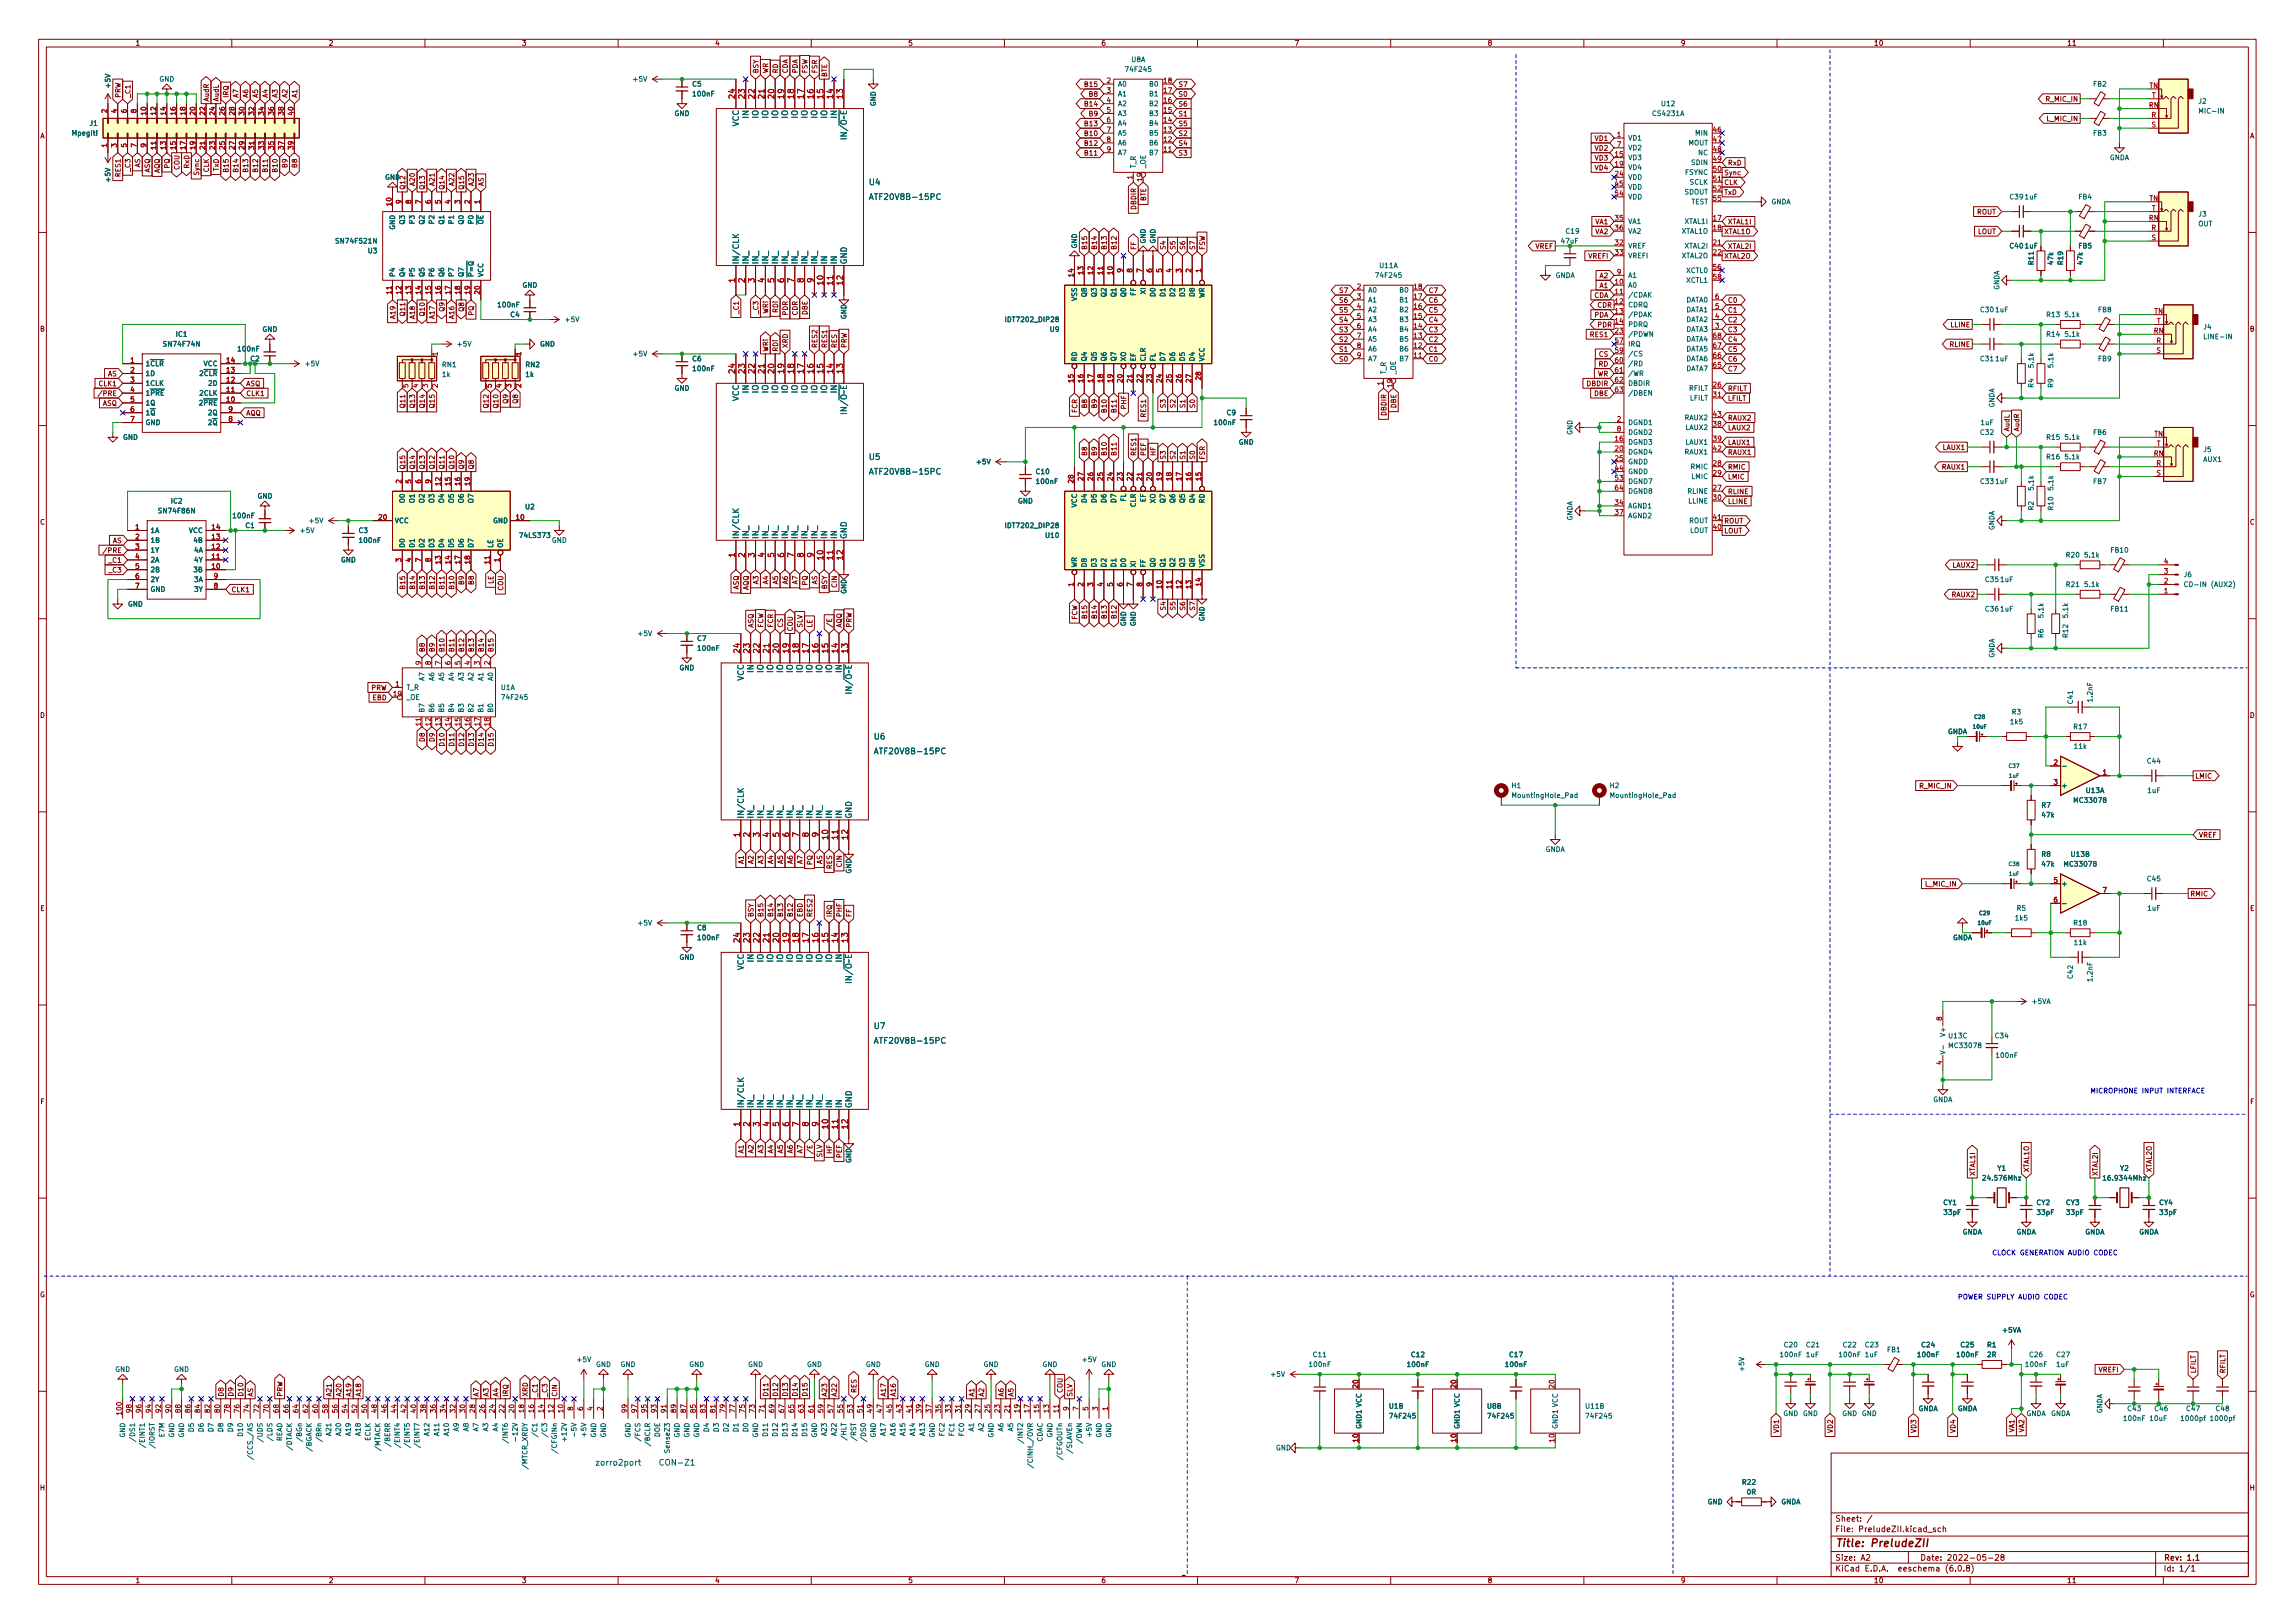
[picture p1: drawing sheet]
<svg xmlns="http://www.w3.org/2000/svg" width="594mm" height="420mm" viewBox="0 0 594 420" stroke-linecap="round" stroke-linejoin="round" font-family="sans-serif">
<defs><g id="words">
<text font-size="2.8" fill="#840000" x="475" y="400.5">Title: PreludeZII</text>
<g font-size="2.1" fill="#a90000">
<text x="190.2" y="25.5" transform="rotate(-90 190.2 25.5)">24</text>
<text x="192.8" y="25.5" transform="rotate(-90 192.8 25.5)">23</text>
<text x="195.3" y="25.5" transform="rotate(-90 195.3 25.5)">22</text>
<text x="197.9" y="25.5" transform="rotate(-90 197.9 25.5)">21</text>
<text x="200.4" y="25.5" transform="rotate(-90 200.4 25.5)">20</text>
<text x="202.9" y="25.5" transform="rotate(-90 202.9 25.5)">19</text>
<text x="205.5" y="25.5" transform="rotate(-90 205.5 25.5)">18</text>
<text x="208" y="25.5" transform="rotate(-90 208 25.5)">17</text>
<text x="210.6" y="25.5" transform="rotate(-90 210.6 25.5)">16</text>
<text x="213.1" y="25.5" transform="rotate(-90 213.1 25.5)">15</text>
<text x="215.6" y="25.5" transform="rotate(-90 215.6 25.5)">14</text>
<text x="218.2" y="25.5" transform="rotate(-90 218.2 25.5)">13</text>
<text x="190.2" y="73.1" transform="rotate(-90 190.2 73.1)">1</text>
<text x="192.8" y="73.1" transform="rotate(-90 192.8 73.1)">2</text>
<text x="195.3" y="73.1" transform="rotate(-90 195.3 73.1)">3</text>
<text x="197.9" y="73.1" transform="rotate(-90 197.9 73.1)">4</text>
<text x="200.4" y="73.1" transform="rotate(-90 200.4 73.1)">5</text>
<text x="202.9" y="73.1" transform="rotate(-90 202.9 73.1)">6</text>
<text x="205.5" y="73.1" transform="rotate(-90 205.5 73.1)">7</text>
<text x="208" y="73.1" transform="rotate(-90 208 73.1)">8</text>
<text x="210.6" y="73.1" transform="rotate(-90 210.6 73.1)">9</text>
<text x="213.1" y="73.7" transform="rotate(-90 213.1 73.7)">10</text>
<text x="215.6" y="73.7" transform="rotate(-90 215.6 73.7)">11</text>
<text x="218.2" y="73.7" transform="rotate(-90 218.2 73.7)">12</text>
<text x="190.2" y="96.6" transform="rotate(-90 190.2 96.6)">24</text>
<text x="192.8" y="96.6" transform="rotate(-90 192.8 96.6)">23</text>
<text x="195.3" y="96.6" transform="rotate(-90 195.3 96.6)">22</text>
<text x="197.9" y="96.6" transform="rotate(-90 197.9 96.6)">21</text>
<text x="200.4" y="96.6" transform="rotate(-90 200.4 96.6)">20</text>
<text x="202.9" y="96.6" transform="rotate(-90 202.9 96.6)">19</text>
<text x="205.5" y="96.6" transform="rotate(-90 205.5 96.6)">18</text>
<text x="208" y="96.6" transform="rotate(-90 208 96.6)">17</text>
<text x="210.6" y="96.6" transform="rotate(-90 210.6 96.6)">16</text>
<text x="213.1" y="96.6" transform="rotate(-90 213.1 96.6)">15</text>
<text x="215.6" y="96.6" transform="rotate(-90 215.6 96.6)">14</text>
<text x="218.2" y="96.6" transform="rotate(-90 218.2 96.6)">13</text>
<text x="190.2" y="144.3" transform="rotate(-90 190.2 144.3)">1</text>
<text x="192.8" y="144.3" transform="rotate(-90 192.8 144.3)">2</text>
<text x="195.3" y="144.3" transform="rotate(-90 195.3 144.3)">3</text>
<text x="197.9" y="144.3" transform="rotate(-90 197.9 144.3)">4</text>
<text x="200.4" y="144.3" transform="rotate(-90 200.4 144.3)">5</text>
<text x="202.9" y="144.3" transform="rotate(-90 202.9 144.3)">6</text>
<text x="205.5" y="144.3" transform="rotate(-90 205.5 144.3)">7</text>
<text x="208" y="144.3" transform="rotate(-90 208 144.3)">8</text>
<text x="210.6" y="144.3" transform="rotate(-90 210.6 144.3)">9</text>
<text x="213.1" y="144.8" transform="rotate(-90 213.1 144.8)">10</text>
<text x="215.6" y="144.8" transform="rotate(-90 215.6 144.8)">11</text>
<text x="218.2" y="144.8" transform="rotate(-90 218.2 144.8)">12</text>
<text x="191.5" y="169" transform="rotate(-90 191.5 169)">24</text>
<text x="194.1" y="169" transform="rotate(-90 194.1 169)">23</text>
<text x="196.6" y="169" transform="rotate(-90 196.6 169)">22</text>
<text x="199.1" y="169" transform="rotate(-90 199.1 169)">21</text>
<text x="201.7" y="169" transform="rotate(-90 201.7 169)">20</text>
<text x="204.2" y="169" transform="rotate(-90 204.2 169)">19</text>
<text x="206.8" y="169" transform="rotate(-90 206.8 169)">18</text>
<text x="209.3" y="169" transform="rotate(-90 209.3 169)">17</text>
<text x="211.8" y="169" transform="rotate(-90 211.8 169)">16</text>
<text x="214.4" y="169" transform="rotate(-90 214.4 169)">15</text>
<text x="216.9" y="169" transform="rotate(-90 216.9 169)">14</text>
<text x="219.5" y="169" transform="rotate(-90 219.5 169)">13</text>
<text x="191.5" y="216.6" transform="rotate(-90 191.5 216.6)">1</text>
<text x="194.1" y="216.6" transform="rotate(-90 194.1 216.6)">2</text>
<text x="196.6" y="216.6" transform="rotate(-90 196.6 216.6)">3</text>
<text x="199.1" y="216.6" transform="rotate(-90 199.1 216.6)">4</text>
<text x="201.7" y="216.6" transform="rotate(-90 201.7 216.6)">5</text>
<text x="204.2" y="216.6" transform="rotate(-90 204.2 216.6)">6</text>
<text x="206.8" y="216.6" transform="rotate(-90 206.8 216.6)">7</text>
<text x="209.3" y="216.6" transform="rotate(-90 209.3 216.6)">8</text>
<text x="211.8" y="216.6" transform="rotate(-90 211.8 216.6)">9</text>
<text x="214.4" y="217.2" transform="rotate(-90 214.4 217.2)">10</text>
<text x="216.9" y="217.2" transform="rotate(-90 216.9 217.2)">11</text>
<text x="219.5" y="217.2" transform="rotate(-90 219.5 217.2)">12</text>
<text x="191.5" y="243.9" transform="rotate(-90 191.5 243.9)">24</text>
<text x="194.1" y="243.9" transform="rotate(-90 194.1 243.9)">23</text>
<text x="196.6" y="243.9" transform="rotate(-90 196.6 243.9)">22</text>
<text x="199.1" y="243.9" transform="rotate(-90 199.1 243.9)">21</text>
<text x="201.7" y="243.9" transform="rotate(-90 201.7 243.9)">20</text>
<text x="204.2" y="243.9" transform="rotate(-90 204.2 243.9)">19</text>
<text x="206.8" y="243.9" transform="rotate(-90 206.8 243.9)">18</text>
<text x="209.3" y="243.9" transform="rotate(-90 209.3 243.9)">17</text>
<text x="211.8" y="243.9" transform="rotate(-90 211.8 243.9)">16</text>
<text x="214.4" y="243.9" transform="rotate(-90 214.4 243.9)">15</text>
<text x="216.9" y="243.9" transform="rotate(-90 216.9 243.9)">14</text>
<text x="219.5" y="243.9" transform="rotate(-90 219.5 243.9)">13</text>
<text x="191.5" y="291.6" transform="rotate(-90 191.5 291.6)">1</text>
<text x="194.1" y="291.6" transform="rotate(-90 194.1 291.6)">2</text>
<text x="196.6" y="291.6" transform="rotate(-90 196.6 291.6)">3</text>
<text x="199.1" y="291.6" transform="rotate(-90 199.1 291.6)">4</text>
<text x="201.7" y="291.6" transform="rotate(-90 201.7 291.6)">5</text>
<text x="204.2" y="291.6" transform="rotate(-90 204.2 291.6)">6</text>
<text x="206.8" y="291.6" transform="rotate(-90 206.8 291.6)">7</text>
<text x="209.3" y="291.6" transform="rotate(-90 209.3 291.6)">8</text>
<text x="211.8" y="291.6" transform="rotate(-90 211.8 291.6)">9</text>
<text x="214.4" y="292.2" transform="rotate(-90 214.4 292.2)">10</text>
<text x="216.9" y="292.2" transform="rotate(-90 216.9 292.2)">11</text>
<text x="219.5" y="292.2" transform="rotate(-90 219.5 292.2)">12</text>
</g>
<g font-size="2.1" fill="#006464">
<text x="191.2" y="32.8" transform="rotate(-90 191.2 32.8)">VCC</text>
<text x="193.8" y="30.5" transform="rotate(-90 193.8 30.5)">IN</text>
<text x="196.3" y="30.6" transform="rotate(-90 196.3 30.6)">IO</text>
<text x="198.9" y="30.6" transform="rotate(-90 198.9 30.6)">IO</text>
<text x="201.4" y="30.6" transform="rotate(-90 201.4 30.6)">IO</text>
<text x="203.9" y="30.6" transform="rotate(-90 203.9 30.6)">IO</text>
<text x="206.5" y="30.6" transform="rotate(-90 206.5 30.6)">IO</text>
<text x="209" y="30.6" transform="rotate(-90 209 30.6)">IO</text>
<text x="211.6" y="30.6" transform="rotate(-90 211.6 30.6)">IO</text>
<text x="214.1" y="30.6" transform="rotate(-90 214.1 30.6)">IO</text>
<text x="216.6" y="30.5" transform="rotate(-90 216.6 30.5)">IN</text>
<text x="219.2" y="35.7" transform="rotate(-90 219.2 35.7)">IN/~{O~E}</text>
<text x="225.1" y="47.9">U4</text>
<text x="226" y="51.7">ATF20V8B-15PC</text>
<text x="191.2" y="68.5" transform="rotate(-90 191.2 68.5)">IN/CLK</text>
<text x="193.8" y="68.5" transform="rotate(-90 193.8 68.5)">IN_</text>
<text x="196.3" y="68.5" transform="rotate(-90 196.3 68.5)">IN_</text>
<text x="198.9" y="68.5" transform="rotate(-90 198.9 68.5)">IN_</text>
<text x="201.4" y="68.5" transform="rotate(-90 201.4 68.5)">IN_</text>
<text x="203.9" y="68.5" transform="rotate(-90 203.9 68.5)">IN_</text>
<text x="206.5" y="68.5" transform="rotate(-90 206.5 68.5)">IN_</text>
<text x="209" y="68.5" transform="rotate(-90 209 68.5)">IN_</text>
<text x="211.6" y="68.5" transform="rotate(-90 211.6 68.5)">IN_</text>
<text x="214.1" y="68.5" transform="rotate(-90 214.1 68.5)">IN</text>
<text x="216.6" y="68.5" transform="rotate(-90 216.6 68.5)">IN</text>
<text x="219.2" y="68.5" transform="rotate(-90 219.2 68.5)">GND</text>
<text x="193.8" y="101.6" transform="rotate(-90 193.8 101.6)">IN</text>
<text x="196.3" y="101.7" transform="rotate(-90 196.3 101.7)">IO</text>
<text x="198.9" y="101.7" transform="rotate(-90 198.9 101.7)">IO</text>
<text x="201.4" y="101.7" transform="rotate(-90 201.4 101.7)">IO</text>
<text x="203.9" y="101.7" transform="rotate(-90 203.9 101.7)">IO</text>
<text x="206.5" y="101.7" transform="rotate(-90 206.5 101.7)">IO</text>
<text x="209" y="101.7" transform="rotate(-90 209 101.7)">IO</text>
<text x="211.6" y="101.7" transform="rotate(-90 211.6 101.7)">IO</text>
<text x="214.1" y="101.7" transform="rotate(-90 214.1 101.7)">IO</text>
<text x="216.6" y="101.6" transform="rotate(-90 216.6 101.6)">IN</text>
<text x="191.2" y="103.9" transform="rotate(-90 191.2 103.9)">VCC</text>
<text x="219.2" y="106.8" transform="rotate(-90 219.2 106.8)">IN/~{O~E}</text>
<text x="225.1" y="119">U5</text>
<text x="226" y="122.9">ATF20V8B-15PC</text>
<text x="191.2" y="139.6" transform="rotate(-90 191.2 139.6)">IN/CLK</text>
<text x="193.8" y="139.6" transform="rotate(-90 193.8 139.6)">IN_</text>
<text x="196.3" y="139.6" transform="rotate(-90 196.3 139.6)">IN_</text>
<text x="198.9" y="139.6" transform="rotate(-90 198.9 139.6)">IN_</text>
<text x="201.4" y="139.6" transform="rotate(-90 201.4 139.6)">IN_</text>
<text x="203.9" y="139.6" transform="rotate(-90 203.9 139.6)">IN_</text>
<text x="206.5" y="139.6" transform="rotate(-90 206.5 139.6)">IN_</text>
<text x="209" y="139.6" transform="rotate(-90 209 139.6)">IN_</text>
<text x="211.6" y="139.6" transform="rotate(-90 211.6 139.6)">IN_</text>
<text x="214.1" y="139.6" transform="rotate(-90 214.1 139.6)">IN</text>
<text x="216.6" y="139.6" transform="rotate(-90 216.6 139.6)">IN</text>
<text x="219.2" y="139.6" transform="rotate(-90 219.2 139.6)">GND</text>
<text x="195.1" y="174" transform="rotate(-90 195.1 174)">IN</text>
<text x="217.9" y="174" transform="rotate(-90 217.9 174)">IN</text>
<text x="192.5" y="176.3" transform="rotate(-90 192.5 176.3)">VCC</text>
<text x="197.6" y="174.1" transform="rotate(-90 197.6 174.1)">IO</text>
<text x="200.1" y="174.1" transform="rotate(-90 200.1 174.1)">IO</text>
<text x="202.7" y="174.1" transform="rotate(-90 202.7 174.1)">IO</text>
<text x="205.2" y="174.1" transform="rotate(-90 205.2 174.1)">IO</text>
<text x="207.8" y="174.1" transform="rotate(-90 207.8 174.1)">IO</text>
<text x="210.3" y="174.1" transform="rotate(-90 210.3 174.1)">IO</text>
<text x="212.8" y="174.1" transform="rotate(-90 212.8 174.1)">IO</text>
<text x="215.4" y="174.1" transform="rotate(-90 215.4 174.1)">IO</text>
<text x="220.5" y="179.2" transform="rotate(-90 220.5 179.2)">IN/~{O~E}</text>
<text x="226.3" y="191.4">U6</text>
<text x="227.2" y="195.2">ATF20V8B-15PC</text>
<text x="192.5" y="212" transform="rotate(-90 192.5 212)">IN/CLK</text>
<text x="195.1" y="212" transform="rotate(-90 195.1 212)">IN_</text>
<text x="197.6" y="212" transform="rotate(-90 197.6 212)">IN_</text>
<text x="200.1" y="212" transform="rotate(-90 200.1 212)">IN_</text>
<text x="202.7" y="212" transform="rotate(-90 202.7 212)">IN_</text>
<text x="205.2" y="212" transform="rotate(-90 205.2 212)">IN_</text>
<text x="207.8" y="212" transform="rotate(-90 207.8 212)">IN_</text>
<text x="210.3" y="212" transform="rotate(-90 210.3 212)">IN_</text>
<text x="212.8" y="212" transform="rotate(-90 212.8 212)">IN_</text>
<text x="215.4" y="212" transform="rotate(-90 215.4 212)">IN</text>
<text x="217.9" y="212" transform="rotate(-90 217.9 212)">IN</text>
<text x="220.5" y="212" transform="rotate(-90 220.5 212)">GND</text>
<text x="192.5" y="251.2" transform="rotate(-90 192.5 251.2)">VCC</text>
<text x="195.1" y="248.9" transform="rotate(-90 195.1 248.9)">IN</text>
<text x="197.6" y="249" transform="rotate(-90 197.6 249)">IO</text>
<text x="200.1" y="249" transform="rotate(-90 200.1 249)">IO</text>
<text x="202.7" y="249" transform="rotate(-90 202.7 249)">IO</text>
<text x="205.2" y="249" transform="rotate(-90 205.2 249)">IO</text>
<text x="207.8" y="249" transform="rotate(-90 207.8 249)">IO</text>
<text x="210.3" y="249" transform="rotate(-90 210.3 249)">IO</text>
<text x="212.8" y="249" transform="rotate(-90 212.8 249)">IO</text>
<text x="215.4" y="249" transform="rotate(-90 215.4 249)">IO</text>
<text x="217.9" y="248.9" transform="rotate(-90 217.9 248.9)">IN</text>
<text x="220.5" y="254.1" transform="rotate(-90 220.5 254.1)">IN/~{O~E}</text>
<text x="226.3" y="266.4">U7</text>
<text x="227.2" y="270.2">ATF20V8B-15PC</text>
<text x="192.5" y="286.9" transform="rotate(-90 192.5 286.9)">IN/CLK</text>
<text x="195.1" y="286.9" transform="rotate(-90 195.1 286.9)">IN_</text>
<text x="197.6" y="286.9" transform="rotate(-90 197.6 286.9)">IN_</text>
<text x="200.1" y="286.9" transform="rotate(-90 200.1 286.9)">IN_</text>
<text x="202.7" y="286.9" transform="rotate(-90 202.7 286.9)">IN_</text>
<text x="205.2" y="286.9" transform="rotate(-90 205.2 286.9)">IN_</text>
<text x="207.8" y="286.9" transform="rotate(-90 207.8 286.9)">IN_</text>
<text x="210.3" y="286.9" transform="rotate(-90 210.3 286.9)">IN_</text>
<text x="212.8" y="286.9" transform="rotate(-90 212.8 286.9)">IN_</text>
<text x="215.4" y="286.9" transform="rotate(-90 215.4 286.9)">IN</text>
<text x="217.9" y="286.9" transform="rotate(-90 217.9 286.9)">IN</text>
<text x="220.5" y="286.9" transform="rotate(-90 220.5 286.9)">GND</text>
<text x="154.7" y="379.4">zorro2port</text>
<text x="171.3" y="379.4">CON-Z1</text>
</g>
<g font-size="2.1" fill="#840000">
<text x="475" y="393.9">Sheet: /</text>
<text x="475" y="396.6">File: PreludeZII.kicad_sch</text>
<text x="475" y="406.8">KiCad E.D.A. eeschema (6.0.8)</text>
<text x="475" y="404">Size: A2</text>
<text x="497" y="404">Date: 2022-05-28</text>
<text x="560" y="404">Rev: 1.1</text>
<text x="560" y="406.8">Id: 1/1</text>
</g>
<g font-size="1.8" fill="#840000">
<text x="35" y="11.8">1</text>
<text x="85" y="11.8">2</text>
<text x="135" y="11.8">3</text>
<text x="185" y="11.8">4</text>
<text x="235" y="11.8">5</text>
<text x="285" y="11.8">6</text>
<text x="335" y="11.8">7</text>
<text x="385" y="11.8">8</text>
<text x="435" y="11.8">9</text>
<text x="485" y="11.8">10</text>
<text x="535" y="11.8">11</text>
<text x="196.3" y="19.1" transform="rotate(-90 196.3 19.1)">BSY</text>
<text x="198.8" y="19.1" transform="rotate(-90 198.8 19.1)">WR</text>
<text x="201.4" y="19.1" transform="rotate(-90 201.4 19.1)">RD</text>
<text x="203.9" y="19.1" transform="rotate(-90 203.9 19.1)">CDA</text>
<text x="206.5" y="19.1" transform="rotate(-90 206.5 19.1)">PDA</text>
<text x="209" y="19.1" transform="rotate(-90 209 19.1)">FSW</text>
<text x="211.5" y="19.1" transform="rotate(-90 211.5 19.1)">FSR</text>
<text x="214.1" y="20" transform="rotate(-90 214.1 20)">BTE</text>
<text x="281.1" y="22.5">B15</text>
<text x="305" y="22.5">S7</text>
<text x="31.2" y="25.4" transform="rotate(-90 31.2 25.4)">PRW</text>
<text x="33.7" y="25.4" transform="rotate(-90 33.7 25.4)">_C1</text>
<text x="54.1" y="26.4" transform="rotate(-90 54.1 26.4)">AudR</text>
<text x="56.6" y="26.4" transform="rotate(-90 56.6 26.4)">AudL</text>
<text x="59.1" y="25.4" transform="rotate(-90 59.1 25.4)">IRQ</text>
<text x="61.7" y="25.4" transform="rotate(-90 61.7 25.4)">A7</text>
<text x="64.2" y="25.4" transform="rotate(-90 64.2 25.4)">A6</text>
<text x="66.8" y="25.4" transform="rotate(-90 66.8 25.4)">A5</text>
<text x="69.3" y="25.4" transform="rotate(-90 69.3 25.4)">A4</text>
<text x="71.8" y="25.4" transform="rotate(-90 71.8 25.4)">A3</text>
<text x="74.4" y="25.4" transform="rotate(-90 74.4 25.4)">A2</text>
<text x="76.9" y="25.4" transform="rotate(-90 76.9 25.4)">A1</text>
<text x="281.1" y="27.6">B14</text>
<text x="282.1" y="25">B8</text>
<text x="305" y="27.6">S6</text>
<text x="305" y="25">S0</text>
<text x="529.7" y="26.3">R_MIC_IN</text>
<text x="10.3" y="35.8">A</text>
<text x="281.1" y="32.6">B13</text>
<text x="281.1" y="35.2">B10</text>
<text x="282.1" y="30.1">B9</text>
<text x="305" y="30.1">S1</text>
<text x="305" y="32.6">S5</text>
<text x="305" y="35.2">S2</text>
<text x="529.9" y="31.4">L_MIC_IN</text>
<text x="582.4" y="35.8">A</text>
<text x="281.1" y="37.7">B12</text>
<text x="281.1" y="40.3">B11</text>
<text x="305" y="40.3">S3</text>
<text x="305" y="37.7">S4</text>
<text x="413" y="39">VD2</text>
<text x="413" y="41.5">VD3</text>
<text x="413" y="36.5">VD1</text>
<text x="31.2" y="45.6" transform="rotate(-90 31.2 45.6)">RES1</text>
<text x="33.7" y="44.2" transform="rotate(-90 33.7 44.2)">_C3</text>
<text x="36.3" y="43.4" transform="rotate(-90 36.3 43.4)">AS</text>
<text x="38.8" y="44.8" transform="rotate(-90 38.8 44.8)">ASQ</text>
<text x="41.4" y="45" transform="rotate(-90 41.4 45)">AQQ</text>
<text x="43.9" y="43.5" transform="rotate(-90 43.9 43.5)">PQ</text>
<text x="46.4" y="43.9" transform="rotate(-90 46.4 43.9)">COU</text>
<text x="49" y="43.6" transform="rotate(-90 49 43.6)">RxD</text>
<text x="51.5" y="45.2" transform="rotate(-90 51.5 45.2)">Sync</text>
<text x="54.1" y="44.6" transform="rotate(-90 54.1 44.6)">CLK</text>
<text x="56.6" y="44.3" transform="rotate(-90 56.6 44.3)">TxD</text>
<text x="59.1" y="44.2" transform="rotate(-90 59.1 44.2)">B15</text>
<text x="61.7" y="44.2" transform="rotate(-90 61.7 44.2)">B14</text>
<text x="64.2" y="44.2" transform="rotate(-90 64.2 44.2)">B13</text>
<text x="66.8" y="44.2" transform="rotate(-90 66.8 44.2)">B12</text>
<text x="69.3" y="44.2" transform="rotate(-90 69.3 44.2)">B11</text>
<text x="71.8" y="44.2" transform="rotate(-90 71.8 44.2)">B10</text>
<text x="74.4" y="43.2" transform="rotate(-90 74.4 43.2)">B9</text>
<text x="76.9" y="43.2" transform="rotate(-90 76.9 43.2)">B8</text>
<text x="413" y="44.1">VD4</text>
<text x="446.2" y="45.3">Sync</text>
<text x="446.2" y="47.9">CLK</text>
<text x="447.2" y="42.8">RxD</text>
<text x="104.9" y="49.2" transform="rotate(-90 104.9 49.2)">Q12</text>
<text x="107.4" y="48.3" transform="rotate(-90 107.4 48.3)">A20</text>
<text x="109.9" y="49.2" transform="rotate(-90 109.9 49.2)">Q13</text>
<text x="112.5" y="48.3" transform="rotate(-90 112.5 48.3)">A21</text>
<text x="115" y="49.2" transform="rotate(-90 115 49.2)">Q14</text>
<text x="117.6" y="48.3" transform="rotate(-90 117.6 48.3)">A22</text>
<text x="120.1" y="49.2" transform="rotate(-90 120.1 49.2)">Q15</text>
<text x="122.6" y="48.3" transform="rotate(-90 122.6 48.3)">A23</text>
<text x="125.2" y="48.3" transform="rotate(-90 125.2 48.3)">AS</text>
<text x="296.6" y="52.1" transform="rotate(-90 296.6 52.1)">BTE</text>
<text x="446.2" y="50.4">TxD</text>
<text x="294.1" y="54.2" transform="rotate(-90 294.1 54.2)">DBDIR</text>
<text x="413" y="58">VA1</text>
<text x="447.2" y="58">XTAL1I</text>
<text x="511.7" y="55.5">ROUT</text>
<text x="281.4" y="64.8" transform="rotate(-90 281.4 64.8)">B15</text>
<text x="283.9" y="64.8" transform="rotate(-90 283.9 64.8)">B14</text>
<text x="286.5" y="64.8" transform="rotate(-90 286.5 64.8)">B13</text>
<text x="289" y="64.8" transform="rotate(-90 289 64.8)">B12</text>
<text x="294.1" y="64.8" transform="rotate(-90 294.1 64.8)">FF</text>
<text x="301.7" y="64.8" transform="rotate(-90 301.7 64.8)">S4</text>
<text x="304.3" y="64.8" transform="rotate(-90 304.3 64.8)">S5</text>
<text x="306.8" y="64.8" transform="rotate(-90 306.8 64.8)">S6</text>
<text x="309.3" y="64.8" transform="rotate(-90 309.3 64.8)">S7</text>
<text x="311.9" y="64.8" transform="rotate(-90 311.9 64.8)">FSW</text>
<text x="397.4" y="64.4">VREF</text>
<text x="413" y="60.6">VA2</text>
<text x="446.2" y="60.6">XTAL1O</text>
<text x="447.2" y="64.4">XTAL2I</text>
<text x="511.9" y="60.6">LOUT</text>
<text x="411.2" y="66.9">VREFI</text>
<text x="446.2" y="66.9">XTAL2O</text>
<text x="346.9" y="75.8">S7</text>
<text x="369.7" y="75.8">C7</text>
<text x="412.6" y="77.1">CDA</text>
<text x="414.1" y="72">A2</text>
<text x="414.1" y="74.6">A1</text>
<text x="102.3" y="82.3" transform="rotate(-90 102.3 82.3)">A19</text>
<text x="104.9" y="81.5" transform="rotate(-90 104.9 81.5)">Q11</text>
<text x="107.4" y="82.3" transform="rotate(-90 107.4 82.3)">A18</text>
<text x="109.9" y="81.5" transform="rotate(-90 109.9 81.5)">Q10</text>
<text x="112.5" y="82.3" transform="rotate(-90 112.5 82.3)">A17</text>
<text x="115" y="80.5" transform="rotate(-90 115 80.5)">Q9</text>
<text x="117.6" y="82.3" transform="rotate(-90 117.6 82.3)">A16</text>
<text x="120.1" y="80.5" transform="rotate(-90 120.1 80.5)">Q8</text>
<text x="122.6" y="81.6" transform="rotate(-90 122.6 81.6)">PQ</text>
<text x="191.2" y="81" transform="rotate(-90 191.2 81)">_C1</text>
<text x="196.3" y="81" transform="rotate(-90 196.3 81)">_C3</text>
<text x="198.8" y="81.2" transform="rotate(-90 198.8 81.2)">WRi</text>
<text x="201.4" y="80.8" transform="rotate(-90 201.4 80.8)">RDi</text>
<text x="203.9" y="81.5" transform="rotate(-90 203.9 81.5)">PDR</text>
<text x="206.5" y="81.6" transform="rotate(-90 206.5 81.6)">CDR</text>
<text x="209" y="81.5" transform="rotate(-90 209 81.5)">DBE</text>
<text x="346.9" y="78.4">S6</text>
<text x="346.9" y="80.9">S5</text>
<text x="346.9" y="83.4">S4</text>
<text x="369.7" y="80.9">C5</text>
<text x="369.7" y="83.4">C4</text>
<text x="369.7" y="78.4">C6</text>
<text x="412.7" y="82.2">PDA</text>
<text x="413.5" y="79.6">CDR</text>
<text x="447.2" y="83.4">C2</text>
<text x="447.2" y="80.9">C1</text>
<text x="447.2" y="78.4">C0</text>
<text x="10.3" y="85.8">B</text>
<text x="346.9" y="86">S3</text>
<text x="346.9" y="88.5">S2</text>
<text x="369.7" y="86">C3</text>
<text x="369.7" y="88.5">C2</text>
<text x="411.8" y="87.3">RES1</text>
<text x="413.6" y="84.7">PDR</text>
<text x="447.2" y="88.5">C4</text>
<text x="447.2" y="86">C3</text>
<text x="504.8" y="89.8">RLINE</text>
<text x="505" y="84.7">LLINE</text>
<text x="582.4" y="85.8">B</text>
<text x="198.8" y="91.1" transform="rotate(-90 198.8 91.1)">WRi</text>
<text x="201.4" y="91.1" transform="rotate(-90 201.4 91.1)">RDi</text>
<text x="203.9" y="90.2" transform="rotate(-90 203.9 90.2)">XRD</text>
<text x="211.5" y="90.2" transform="rotate(-90 211.5 90.2)">RES2</text>
<text x="214.1" y="90.2" transform="rotate(-90 214.1 90.2)">RES1</text>
<text x="216.6" y="90.2" transform="rotate(-90 216.6 90.2)">RES</text>
<text x="219.2" y="90.2" transform="rotate(-90 219.2 90.2)">PRW</text>
<text x="346.9" y="91.1">S1</text>
<text x="346.9" y="93.6">S0</text>
<text x="369.7" y="91.1">C1</text>
<text x="369.7" y="93.6">C0</text>
<text x="413.8" y="94.9">RD</text>
<text x="413.9" y="92.3">CS</text>
<text x="447.2" y="93.6">C6</text>
<text x="447.2" y="91.1">C5</text>
<text x="25.7" y="100">CLK1</text>
<text x="27.9" y="97.4">AS</text>
<text x="63.7" y="100">ASQ</text>
<text x="410.8" y="100">DBDIR</text>
<text x="413.5" y="97.4">WR</text>
<text x="447.2" y="101.2">RFILT</text>
<text x="447.2" y="96.1">C7</text>
<text x="26.2" y="102.5">/PRE</text>
<text x="26.5" y="105">ASQ</text>
<text x="63.7" y="102.5">CLK1</text>
<text x="63.7" y="107.6">AQQ</text>
<text x="104.9" y="105.3" transform="rotate(-90 104.9 105.3)">Q11</text>
<text x="107.4" y="105.3" transform="rotate(-90 107.4 105.3)">Q13</text>
<text x="109.9" y="105.3" transform="rotate(-90 109.9 105.3)">Q14</text>
<text x="112.5" y="105.3" transform="rotate(-90 112.5 105.3)">Q15</text>
<text x="126.5" y="105.3" transform="rotate(-90 126.5 105.3)">Q12</text>
<text x="129" y="105.3" transform="rotate(-90 129 105.3)">Q10</text>
<text x="131.5" y="104.3" transform="rotate(-90 131.5 104.3)">Q9</text>
<text x="134.1" y="104.3" transform="rotate(-90 134.1 104.3)">Q8</text>
<text x="278.9" y="106.8" transform="rotate(-90 278.9 106.8)">FCR</text>
<text x="281.4" y="105.5" transform="rotate(-90 281.4 105.5)">B8</text>
<text x="283.9" y="105.5" transform="rotate(-90 283.9 105.5)">B9</text>
<text x="286.5" y="106.4" transform="rotate(-90 286.5 106.4)">B10</text>
<text x="289" y="106.4" transform="rotate(-90 289 106.4)">B11</text>
<text x="291.6" y="105.8" transform="rotate(-90 291.6 105.8)">PHF</text>
<text x="296.6" y="107.8" transform="rotate(-90 296.6 107.8)">RES1</text>
<text x="301.7" y="105.4" transform="rotate(-90 301.7 105.4)">S3</text>
<text x="304.3" y="105.4" transform="rotate(-90 304.3 105.4)">S2</text>
<text x="306.8" y="105.4" transform="rotate(-90 306.8 105.4)">S1</text>
<text x="309.3" y="105.4" transform="rotate(-90 309.3 105.4)">S0</text>
<text x="358.9" y="107.5" transform="rotate(-90 358.9 107.5)">DBDIR</text>
<text x="361.4" y="105.7" transform="rotate(-90 361.4 105.7)">DBE</text>
<text x="412.7" y="102.5">DBE</text>
<text x="447.2" y="103.8">LFILT</text>
<text x="447.2" y="108.8">RAUX2</text>
<text x="447.2" y="111.4">LAUX2</text>
<text x="520.2" y="111.8" transform="rotate(-90 520.2 111.8)">AudL</text>
<text x="522.7" y="111.8" transform="rotate(-90 522.7 111.8)">AudR</text>
<text x="281.4" y="118.1" transform="rotate(-90 281.4 118.1)">B8</text>
<text x="283.9" y="118.1" transform="rotate(-90 283.9 118.1)">B9</text>
<text x="286.5" y="118.1" transform="rotate(-90 286.5 118.1)">B10</text>
<text x="289" y="118.1" transform="rotate(-90 289 118.1)">B11</text>
<text x="294.1" y="118.1" transform="rotate(-90 294.1 118.1)">RES1</text>
<text x="296.6" y="118.1" transform="rotate(-90 296.6 118.1)">PEF</text>
<text x="299.2" y="118.1" transform="rotate(-90 299.2 118.1)">HF</text>
<text x="301.7" y="119.1" transform="rotate(-90 301.7 119.1)">S3</text>
<text x="304.3" y="119.1" transform="rotate(-90 304.3 119.1)">S2</text>
<text x="306.8" y="119.1" transform="rotate(-90 306.8 119.1)">S1</text>
<text x="309.3" y="119.1" transform="rotate(-90 309.3 119.1)">S0</text>
<text x="311.9" y="119.1" transform="rotate(-90 311.9 119.1)">FSR</text>
<text x="447.2" y="115.2">LAUX1</text>
<text x="447.2" y="117.7">RAUX1</text>
<text x="503" y="116.5">LAUX1</text>
<text x="104.9" y="121.6" transform="rotate(-90 104.9 121.6)">Q15</text>
<text x="107.4" y="121.6" transform="rotate(-90 107.4 121.6)">Q14</text>
<text x="109.9" y="121.6" transform="rotate(-90 109.9 121.6)">Q13</text>
<text x="112.5" y="121.6" transform="rotate(-90 112.5 121.6)">Q12</text>
<text x="115" y="121.6" transform="rotate(-90 115 121.6)">Q11</text>
<text x="117.6" y="121.6" transform="rotate(-90 117.6 121.6)">Q10</text>
<text x="120.1" y="121.6" transform="rotate(-90 120.1 121.6)">Q9</text>
<text x="122.6" y="121.6" transform="rotate(-90 122.6 121.6)">Q8</text>
<text x="447.2" y="124.1">LMIC</text>
<text x="447.2" y="121.5">RMIC</text>
<text x="502.8" y="121.5">RAUX1</text>
<text x="447.2" y="127.9">RLINE</text>
<text x="447.2" y="130.4">LLINE</text>
<text x="10.3" y="135.8">C</text>
<text x="446.2" y="135.5">ROUT</text>
<text x="582.4" y="135.8">C</text>
<text x="27.5" y="143.1">/PRE</text>
<text x="29.1" y="140.6">AS</text>
<text x="446.2" y="138.1">LOUT</text>
<text x="28.3" y="145.7">_C1</text>
<text x="28.3" y="148.2">_C3</text>
<text x="505.5" y="146.9">LAUX2</text>
<text x="59.8" y="153.3">CLK1</text>
<text x="104.9" y="152.2" transform="rotate(-90 104.9 152.2)">B15</text>
<text x="107.4" y="152.2" transform="rotate(-90 107.4 152.2)">B14</text>
<text x="109.9" y="152.2" transform="rotate(-90 109.9 152.2)">B13</text>
<text x="112.5" y="152.2" transform="rotate(-90 112.5 152.2)">B12</text>
<text x="115" y="152.2" transform="rotate(-90 115 152.2)">B11</text>
<text x="117.6" y="152.2" transform="rotate(-90 117.6 152.2)">B10</text>
<text x="120.1" y="151.2" transform="rotate(-90 120.1 151.2)">B9</text>
<text x="122.6" y="151.2" transform="rotate(-90 122.6 151.2)">B8</text>
<text x="127.7" y="151.2" transform="rotate(-90 127.7 151.2)">LE</text>
<text x="130.3" y="152.8" transform="rotate(-90 130.3 152.8)">COU</text>
<text x="191.2" y="152.8" transform="rotate(-90 191.2 152.8)">ASQ</text>
<text x="193.8" y="152.9" transform="rotate(-90 193.8 152.9)">AQQ</text>
<text x="196.3" y="151.2" transform="rotate(-90 196.3 151.2)">A3</text>
<text x="198.8" y="151.2" transform="rotate(-90 198.8 151.2)">A4</text>
<text x="201.4" y="151.2" transform="rotate(-90 201.4 151.2)">A5</text>
<text x="203.9" y="151.2" transform="rotate(-90 203.9 151.2)">A6</text>
<text x="206.5" y="151.2" transform="rotate(-90 206.5 151.2)">A7</text>
<text x="209" y="151.5" transform="rotate(-90 209 151.5)">PQ</text>
<text x="211.5" y="151.4" transform="rotate(-90 211.5 151.4)">AS</text>
<text x="214.1" y="152.6" transform="rotate(-90 214.1 152.6)">BSY</text>
<text x="216.6" y="152" transform="rotate(-90 216.6 152)">CIN</text>
<text x="505.3" y="154.6">RAUX2</text>
<text x="278.9" y="160.6" transform="rotate(-90 278.9 160.6)">FCW</text>
<text x="281.4" y="159.8" transform="rotate(-90 281.4 159.8)">B15</text>
<text x="283.9" y="159.8" transform="rotate(-90 283.9 159.8)">B14</text>
<text x="286.5" y="159.8" transform="rotate(-90 286.5 159.8)">B13</text>
<text x="289" y="159.8" transform="rotate(-90 289 159.8)">B12</text>
<text x="301.7" y="157.7" transform="rotate(-90 301.7 157.7)">S4</text>
<text x="304.3" y="157.7" transform="rotate(-90 304.3 157.7)">S5</text>
<text x="306.8" y="157.7" transform="rotate(-90 306.8 157.7)">S6</text>
<text x="309.3" y="157.7" transform="rotate(-90 309.3 157.7)">S7</text>
<text x="195" y="162.6" transform="rotate(-90 195 162.6)">ASQ</text>
<text x="197.6" y="162.6" transform="rotate(-90 197.6 162.6)">FCW</text>
<text x="200.1" y="162.6" transform="rotate(-90 200.1 162.6)">FCR</text>
<text x="202.7" y="162.6" transform="rotate(-90 202.7 162.6)">CS</text>
<text x="205.2" y="163.5" transform="rotate(-90 205.2 163.5)">COU</text>
<text x="207.7" y="162.6" transform="rotate(-90 207.7 162.6)">SLV</text>
<text x="210.3" y="162.6" transform="rotate(-90 210.3 162.6)">LE</text>
<text x="215.4" y="162.6" transform="rotate(-90 215.4 162.6)">/E</text>
<text x="217.9" y="162.6" transform="rotate(-90 217.9 162.6)">AQQ</text>
<text x="220.4" y="162.6" transform="rotate(-90 220.4 162.6)">PRW</text>
<text x="109.9" y="168.9" transform="rotate(-90 109.9 168.9)">B8</text>
<text x="112.5" y="168.9" transform="rotate(-90 112.5 168.9)">B9</text>
<text x="115" y="168.9" transform="rotate(-90 115 168.9)">B10</text>
<text x="117.6" y="168.9" transform="rotate(-90 117.6 168.9)">B11</text>
<text x="120.1" y="168.9" transform="rotate(-90 120.1 168.9)">B12</text>
<text x="122.6" y="168.9" transform="rotate(-90 122.6 168.9)">B13</text>
<text x="125.2" y="168.9" transform="rotate(-90 125.2 168.9)">B14</text>
<text x="127.7" y="168.9" transform="rotate(-90 127.7 168.9)">B15</text>
<text x="96" y="178.7">PRW</text>
<text x="10.3" y="185.8">D</text>
<text x="96.4" y="181.2">EBD</text>
<text x="582.4" y="185.8">D</text>
<text x="109.9" y="191.8" transform="rotate(-90 109.9 191.8)">D8</text>
<text x="112.5" y="191.8" transform="rotate(-90 112.5 191.8)">D9</text>
<text x="115" y="192.8" transform="rotate(-90 115 192.8)">D10</text>
<text x="117.6" y="192.8" transform="rotate(-90 117.6 192.8)">D11</text>
<text x="120.1" y="192.8" transform="rotate(-90 120.1 192.8)">D12</text>
<text x="122.6" y="192.8" transform="rotate(-90 122.6 192.8)">D13</text>
<text x="125.2" y="192.8" transform="rotate(-90 125.2 192.8)">D14</text>
<text x="127.7" y="192.8" transform="rotate(-90 127.7 192.8)">D15</text>
<text x="568.2" y="201.6">LMIC</text>
<text x="497" y="204.1">R_MIC_IN</text>
<text x="569.1" y="216.8">VREF</text>
<text x="192.5" y="223.6" transform="rotate(-90 192.5 223.6)">A1</text>
<text x="195" y="223.6" transform="rotate(-90 195 223.6)">A2</text>
<text x="197.6" y="223.6" transform="rotate(-90 197.6 223.6)">A3</text>
<text x="200.1" y="223.6" transform="rotate(-90 200.1 223.6)">A4</text>
<text x="202.7" y="223.6" transform="rotate(-90 202.7 223.6)">A5</text>
<text x="205.2" y="223.6" transform="rotate(-90 205.2 223.6)">A6</text>
<text x="207.7" y="223.6" transform="rotate(-90 207.7 223.6)">A7</text>
<text x="210.3" y="223.9" transform="rotate(-90 210.3 223.9)">PQ</text>
<text x="212.8" y="223.8" transform="rotate(-90 212.8 223.8)">AS</text>
<text x="215.4" y="224.9" transform="rotate(-90 215.4 224.9)">RES</text>
<text x="217.9" y="224.4" transform="rotate(-90 217.9 224.4)">CIN</text>
<text x="498.5" y="229.5">L_MIC_IN</text>
<text x="566.9" y="232">RMIC</text>
<text x="10.4" y="235.8">E</text>
<text x="195" y="237.5" transform="rotate(-90 195 237.5)">BSY</text>
<text x="197.6" y="237.5" transform="rotate(-90 197.6 237.5)">B15</text>
<text x="200.1" y="237.5" transform="rotate(-90 200.1 237.5)">B14</text>
<text x="202.7" y="237.5" transform="rotate(-90 202.7 237.5)">B13</text>
<text x="205.2" y="237.5" transform="rotate(-90 205.2 237.5)">B12</text>
<text x="207.7" y="237.5" transform="rotate(-90 207.7 237.5)">EBD</text>
<text x="210.3" y="237.5" transform="rotate(-90 210.3 237.5)">RES2</text>
<text x="215.4" y="237.5" transform="rotate(-90 215.4 237.5)">IRQ</text>
<text x="217.9" y="237.5" transform="rotate(-90 217.9 237.5)">PHF</text>
<text x="220.4" y="237.5" transform="rotate(-90 220.4 237.5)">FF</text>
<text x="582.4" y="235.8">E</text>
<text x="10.4" y="285.8">F</text>
<text x="582.5" y="285.8">F</text>
<text x="192.5" y="298.5" transform="rotate(-90 192.5 298.5)">A1</text>
<text x="195" y="298.5" transform="rotate(-90 195 298.5)">A2</text>
<text x="197.6" y="298.5" transform="rotate(-90 197.6 298.5)">A3</text>
<text x="200.1" y="298.5" transform="rotate(-90 200.1 298.5)">A4</text>
<text x="202.7" y="298.5" transform="rotate(-90 202.7 298.5)">A5</text>
<text x="205.2" y="298.5" transform="rotate(-90 205.2 298.5)">A6</text>
<text x="207.7" y="298.5" transform="rotate(-90 207.7 298.5)">A7</text>
<text x="210.3" y="297.9" transform="rotate(-90 210.3 297.9)">/E</text>
<text x="212.8" y="299.7" transform="rotate(-90 212.8 299.7)">SLV</text>
<text x="215.4" y="298.6" transform="rotate(-90 215.4 298.6)">HF</text>
<text x="217.9" y="299.7" transform="rotate(-90 217.9 299.7)">PEF</text>
<text x="511.3" y="304.5" transform="rotate(-90 511.3 304.5)">XTAL1I</text>
<text x="525.2" y="303.5" transform="rotate(-90 525.2 303.5)">XTAL1O</text>
<text x="543" y="304.5" transform="rotate(-90 543 304.5)">XTAL2I</text>
<text x="557" y="303.5" transform="rotate(-90 557 303.5)">XTAL2O</text>
<text x="10.3" y="335.8">G</text>
<text x="582.3" y="335.8">G</text>
<text x="543.3" y="355.2">VREFI</text>
<text x="568.4" y="355.6" transform="rotate(-90 568.4 355.6)">LFILT</text>
<text x="576" y="355.6" transform="rotate(-90 576 355.6)">RFILT</text>
<text x="57.9" y="361.6" transform="rotate(-90 57.9 361.6)">D8</text>
<text x="60.4" y="361.6" transform="rotate(-90 60.4 361.6)">D9</text>
<text x="63" y="361.6" transform="rotate(-90 63 361.6)">D10</text>
<text x="65.5" y="361.6" transform="rotate(-90 65.5 361.6)">AS</text>
<text x="73.1" y="361.6" transform="rotate(-90 73.1 361.6)">PRW</text>
<text x="85.8" y="361.6" transform="rotate(-90 85.8 361.6)">A21</text>
<text x="88.4" y="361.6" transform="rotate(-90 88.4 361.6)">A20</text>
<text x="90.9" y="361.6" transform="rotate(-90 90.9 361.6)">A19</text>
<text x="93.4" y="361.6" transform="rotate(-90 93.4 361.6)">A18</text>
<text x="123.9" y="361.6" transform="rotate(-90 123.9 361.6)">A7</text>
<text x="126.5" y="361.6" transform="rotate(-90 126.5 361.6)">A3</text>
<text x="129" y="361.6" transform="rotate(-90 129 361.6)">A4</text>
<text x="131.5" y="361.6" transform="rotate(-90 131.5 361.6)">IRQ</text>
<text x="136.6" y="361.6" transform="rotate(-90 136.6 361.6)">XRD</text>
<text x="139.2" y="361.6" transform="rotate(-90 139.2 361.6)">_C1</text>
<text x="141.7" y="361.6" transform="rotate(-90 141.7 361.6)">_C3</text>
<text x="144.2" y="361.6" transform="rotate(-90 144.2 361.6)">CIN</text>
<text x="198.8" y="361.6" transform="rotate(-90 198.8 361.6)">D11</text>
<text x="201.4" y="361.6" transform="rotate(-90 201.4 361.6)">D12</text>
<text x="203.9" y="361.6" transform="rotate(-90 203.9 361.6)">D13</text>
<text x="206.5" y="361.6" transform="rotate(-90 206.5 361.6)">D14</text>
<text x="209" y="361.6" transform="rotate(-90 209 361.6)">D15</text>
<text x="214.1" y="361.6" transform="rotate(-90 214.1 361.6)">A23</text>
<text x="216.6" y="361.6" transform="rotate(-90 216.6 361.6)">A22</text>
<text x="221.7" y="360.7" transform="rotate(-90 221.7 360.7)">RES</text>
<text x="229.3" y="361.6" transform="rotate(-90 229.3 361.6)">A17</text>
<text x="231.9" y="361.6" transform="rotate(-90 231.9 361.6)">A16</text>
<text x="252.2" y="361.6" transform="rotate(-90 252.2 361.6)">A1</text>
<text x="254.7" y="361.6" transform="rotate(-90 254.7 361.6)">A2</text>
<text x="259.8" y="361.6" transform="rotate(-90 259.8 361.6)">A6</text>
<text x="262.3" y="361.6" transform="rotate(-90 262.3 361.6)">A5</text>
<text x="275" y="360.7" transform="rotate(-90 275 360.7)">COU</text>
<text x="277.6" y="361.6" transform="rotate(-90 277.6 361.6)">SLV</text>
<text x="460.5" y="370.8" transform="rotate(-90 460.5 370.8)">VD1</text>
<text x="474.4" y="370.8" transform="rotate(-90 474.4 370.8)">VD2</text>
<text x="496" y="370.8" transform="rotate(-90 496 370.8)">VD3</text>
<text x="506.2" y="370.8" transform="rotate(-90 506.2 370.8)">VD4</text>
<text x="521.4" y="370.8" transform="rotate(-90 521.4 370.8)">VA1</text>
<text x="524" y="370.8" transform="rotate(-90 524 370.8)">VA2</text>
<text x="10.3" y="385.8">H</text>
<text x="582.4" y="385.8">H</text>
<text x="35" y="409.8">1</text>
<text x="85" y="409.8">2</text>
<text x="135" y="409.8">3</text>
<text x="185" y="409.8">4</text>
<text x="235" y="409.8">5</text>
<text x="285" y="409.8">6</text>
<text x="335" y="409.8">7</text>
<text x="385" y="409.8">8</text>
<text x="435" y="409.8">9</text>
<text x="485" y="409.8">10</text>
<text x="535" y="409.8">11</text>
</g>
<g font-size="1.8" fill="#006464">
<text x="292.9" y="16">U8A</text>
<text x="28.6" y="22.6" transform="rotate(-90 28.6 22.6)">+5V</text>
<text x="41.2" y="21.1">GND</text>
<text x="164" y="21.1">+5V</text>
<text x="179.3" y="22.4">C5</text>
<text x="289.3" y="22.4">A0</text>
<text x="291.6" y="18.6">74F245</text>
<text x="297.7" y="22.4">B0</text>
<text x="541.9" y="22.4">FB2</text>
<text x="179.5" y="24.9">100nF</text>
<text x="226.7" y="27.5" transform="rotate(-90 226.7 27.5)">GND</text>
<text x="289.3" y="24.9">A1</text>
<text x="289.3" y="27.5">A2</text>
<text x="297.7" y="27.5">B2</text>
<text x="297.7" y="24.9">B1</text>
<text x="430.2" y="27.5">U12</text>
<text x="569.1" y="26.8">J2</text>
<text x="569.7" y="29.4">MIC-IN</text>
<text x="18.8" y="35.1">Mpegit!</text>
<text x="23.2" y="32.6">J1</text>
<text x="174.6" y="30">GND</text>
<text x="289.3" y="30">A3</text>
<text x="289.3" y="32.6">A4</text>
<text x="289.3" y="35.1">A5</text>
<text x="297.7" y="35.1">B5</text>
<text x="297.7" y="32.6">B4</text>
<text x="297.7" y="30">B3</text>
<text x="428" y="30">CS4231A</text>
<text x="439" y="35.1">MIN</text>
<text x="541.9" y="35.1">FB3</text>
<text x="289.3" y="37.6">A6</text>
<text x="289.3" y="40.2">A7</text>
<text x="297.7" y="40.2">B7</text>
<text x="297.7" y="37.6">B6</text>
<text x="421.4" y="36.4">VD1</text>
<text x="421.4" y="41.4">VD3</text>
<text x="421.4" y="38.9">VD2</text>
<text x="437" y="37.6">MOUT</text>
<text x="439.7" y="40.2">NC</text>
<text x="546" y="41.4">GNDA</text>
<text x="28.6" y="47" transform="rotate(-90 28.6 47)">+5V</text>
<text x="99.6" y="46.5">GND</text>
<text x="294" y="43.6" transform="rotate(-90 294 43.6)">T_R</text>
<text x="296.5" y="43.6" transform="rotate(-90 296.5 43.6)">_OE</text>
<text x="421.4" y="44">VD4</text>
<text x="421.4" y="46.5">VDD</text>
<text x="436.2" y="45.3">FSYNC</text>
<text x="437.4" y="47.8">SCLK</text>
<text x="438" y="42.7">SDIN</text>
<text x="421.4" y="49.1">VDD</text>
<text x="421.4" y="51.6">VDD</text>
<text x="436" y="50.3">SDOUT</text>
<text x="437.7" y="52.9">TEST</text>
<text x="458.4" y="52.9">GNDA</text>
<text x="520.3" y="51.6">C39</text>
<text x="524.2" y="51.6">1uF</text>
<text x="538.1" y="51.6">FB4</text>
<text x="102.2" y="59.5" transform="rotate(-90 102.2 59.5)">GND</text>
<text x="104.8" y="57.9" transform="rotate(-90 104.8 57.9)">Q3</text>
<text x="107.3" y="57.7" transform="rotate(-90 107.3 57.7)">P3</text>
<text x="109.9" y="57.9" transform="rotate(-90 109.9 57.9)">Q2</text>
<text x="112.4" y="57.7" transform="rotate(-90 112.4 57.7)">P2</text>
<text x="114.9" y="57.9" transform="rotate(-90 114.9 57.9)">Q1</text>
<text x="117.5" y="57.7" transform="rotate(-90 117.5 57.7)">P1</text>
<text x="120" y="57.9" transform="rotate(-90 120 57.9)">Q0</text>
<text x="122.6" y="57.7" transform="rotate(-90 122.6 57.7)">P0</text>
<text x="125.1" y="59.5" transform="rotate(-90 125.1 59.5)">~{OE}</text>
<text x="421.4" y="58">VA1</text>
<text x="436.1" y="58">XTAL1I</text>
<text x="569" y="58.6">OUT</text>
<text x="569.1" y="56">J3</text>
<text x="87.3" y="63">SN74F521N</text>
<text x="95.3" y="65.6">U3</text>
<text x="278.8" y="64.4" transform="rotate(-90 278.8 64.4)">GND</text>
<text x="296.5" y="63.1" transform="rotate(-90 296.5 63.1)">GND</text>
<text x="299.1" y="63.1" transform="rotate(-90 299.1 63.1)">GND</text>
<text x="404.2" y="63">47uF</text>
<text x="405.4" y="60.5">C19</text>
<text x="421.4" y="64.3">VREF</text>
<text x="421.4" y="60.5">VA2</text>
<text x="435.2" y="60.5">XTAL1O</text>
<text x="436.1" y="64.3">XTAL2I</text>
<text x="520.3" y="64.3">C40</text>
<text x="524.2" y="64.3">1uF</text>
<text x="538.1" y="64.3">FB5</text>
<text x="102.2" y="71.8" transform="rotate(-90 102.2 71.8)">P4</text>
<text x="104.8" y="71.8" transform="rotate(-90 104.8 71.8)">Q4</text>
<text x="107.3" y="71.8" transform="rotate(-90 107.3 71.8)">P5</text>
<text x="109.9" y="71.8" transform="rotate(-90 109.9 71.8)">Q5</text>
<text x="112.4" y="71.8" transform="rotate(-90 112.4 71.8)">P6</text>
<text x="114.9" y="71.8" transform="rotate(-90 114.9 71.8)">Q6</text>
<text x="117.5" y="71.8" transform="rotate(-90 117.5 71.8)">P7</text>
<text x="120" y="71.8" transform="rotate(-90 120 71.8)">Q7</text>
<text x="122.6" y="71.8" transform="rotate(-90 122.6 71.8)">~{P=Q}</text>
<text x="125.1" y="71.8" transform="rotate(-90 125.1 71.8)">VCC</text>
<text x="356.4" y="71.9">74F245</text>
<text x="357.1" y="69.4">U11A</text>
<text x="402.5" y="71.9">GNDA</text>
<text x="421.4" y="66.8">VREFI</text>
<text x="421.4" y="71.9">A1</text>
<text x="435.2" y="66.8">XTAL2O</text>
<text x="436.6" y="70.7">XCTL0</text>
<text x="526.4" y="68.4" transform="rotate(-90 526.4 68.4)">R11</text>
<text x="531.5" y="68.4" transform="rotate(-90 531.5 68.4)">47k</text>
<text x="534" y="68.4" transform="rotate(-90 534 68.4)">R19</text>
<text x="539.1" y="68.4" transform="rotate(-90 539.1 68.4)">47k</text>
<text x="135.2" y="74.5">GND</text>
<text x="278.8" y="77.9" transform="rotate(-90 278.8 77.9)">VSS</text>
<text x="281.3" y="76.7" transform="rotate(-90 281.3 76.7)">Q8</text>
<text x="283.8" y="76.7" transform="rotate(-90 283.8 76.7)">Q3</text>
<text x="286.4" y="76.7" transform="rotate(-90 286.4 76.7)">Q2</text>
<text x="288.9" y="76.7" transform="rotate(-90 288.9 76.7)">Q1</text>
<text x="291.5" y="76.7" transform="rotate(-90 291.5 76.7)">Q0</text>
<text x="294" y="76.5" transform="rotate(-90 294 76.5)">FF</text>
<text x="296.5" y="76" transform="rotate(-90 296.5 76)">XI</text>
<text x="299.1" y="76.6" transform="rotate(-90 299.1 76.6)">D0</text>
<text x="301.6" y="76.6" transform="rotate(-90 301.6 76.6)">D1</text>
<text x="304.2" y="76.6" transform="rotate(-90 304.2 76.6)">D2</text>
<text x="306.7" y="76.6" transform="rotate(-90 306.7 76.6)">D3</text>
<text x="309.2" y="76.6" transform="rotate(-90 309.2 76.6)">D8</text>
<text x="311.8" y="77.3" transform="rotate(-90 311.8 77.3)">WR</text>
<text x="354.1" y="75.7">A0</text>
<text x="362.5" y="75.7">B0</text>
<text x="421.4" y="74.5">A0</text>
<text x="421.4" y="77">/CDAK</text>
<text x="436.6" y="73.2">XCTL1</text>
<text x="517.5" y="75.1" transform="rotate(-90 517.5 75.1)">GNDA</text>
<text x="129.1" y="79.5">100nF</text>
<text x="132.2" y="82.1">C4</text>
<text x="146.5" y="83.4">+5V</text>
<text x="219.1" y="82.7" transform="rotate(-90 219.1 82.7)">GND</text>
<text x="260.8" y="83.4">IDT7202_DIP28</text>
<text x="354.1" y="78.3">A1</text>
<text x="354.1" y="80.8">A2</text>
<text x="354.1" y="83.4">A3</text>
<text x="362.5" y="83.4">B3</text>
<text x="362.5" y="80.8">B2</text>
<text x="362.5" y="78.3">B1</text>
<text x="421.4" y="79.5">CDRQ</text>
<text x="421.4" y="82.1">/PDAK</text>
<text x="436.3" y="83.4">DATA2</text>
<text x="436.3" y="80.8">DATA1</text>
<text x="436.3" y="78.3">DATA0</text>
<text x="512.7" y="80.8">C30</text>
<text x="516.6" y="80.8">1uF</text>
<text x="529.9" y="82.1">R13</text>
<text x="534.7" y="82.1">5.1k</text>
<text x="543.2" y="80.8">FB8</text>
<text x="42.6" y="89.7">SN74F74N</text>
<text x="45.6" y="87.2">IC1</text>
<text x="67.9" y="85.9">GND</text>
<text x="118.5" y="89.7">+5V</text>
<text x="139.7" y="89.7">GND</text>
<text x="271.8" y="85.9">U9</text>
<text x="354.1" y="85.9">A4</text>
<text x="354.1" y="88.4">A5</text>
<text x="362.5" y="88.4">B5</text>
<text x="362.5" y="85.9">B4</text>
<text x="421.4" y="84.6">PDRQ</text>
<text x="421.4" y="87.2">/PDWN</text>
<text x="421.4" y="89.7">IRQ</text>
<text x="436.3" y="85.9">DATA3</text>
<text x="436.3" y="88.4">DATA4</text>
<text x="529.9" y="87.2">R14</text>
<text x="534.7" y="87.2">5.1k</text>
<text x="570.4" y="85.3">J4</text>
<text x="570.9" y="87.8">LINE-IN</text>
<text x="37.6" y="94.8">1~{CLR}</text>
<text x="52.7" y="94.8">VCC</text>
<text x="61.7" y="91">100nF</text>
<text x="64.9" y="93.5">C2</text>
<text x="79.2" y="94.8">+5V</text>
<text x="114.5" y="95">RN1</text>
<text x="136.1" y="95">RN2</text>
<text x="164" y="92.2">+5V</text>
<text x="179.3" y="93.5">C6</text>
<text x="278.8" y="93.6" transform="rotate(-90 278.8 93.6)">RD</text>
<text x="281.3" y="93.6" transform="rotate(-90 281.3 93.6)">Q4</text>
<text x="283.8" y="93.6" transform="rotate(-90 283.8 93.6)">Q5</text>
<text x="286.4" y="93.6" transform="rotate(-90 286.4 93.6)">Q6</text>
<text x="288.9" y="93.6" transform="rotate(-90 288.9 93.6)">Q7</text>
<text x="291.5" y="93.6" transform="rotate(-90 291.5 93.6)">XO</text>
<text x="294" y="93.6" transform="rotate(-90 294 93.6)">EF</text>
<text x="296.5" y="93.6" transform="rotate(-90 296.5 93.6)">CLR</text>
<text x="299.1" y="93.6" transform="rotate(-90 299.1 93.6)">FL</text>
<text x="301.6" y="93.6" transform="rotate(-90 301.6 93.6)">D7</text>
<text x="304.2" y="93.6" transform="rotate(-90 304.2 93.6)">D6</text>
<text x="306.7" y="93.6" transform="rotate(-90 306.7 93.6)">D5</text>
<text x="309.2" y="93.6" transform="rotate(-90 309.2 93.6)">D4</text>
<text x="311.8" y="93.6" transform="rotate(-90 311.8 93.6)">VCC</text>
<text x="354.1" y="91">A6</text>
<text x="354.1" y="93.5">A7</text>
<text x="362.5" y="93.5">B7</text>
<text x="362.5" y="91">B6</text>
<text x="421.4" y="92.2">/CS</text>
<text x="421.4" y="94.8">/RD</text>
<text x="436.3" y="93.5">DATA6</text>
<text x="436.3" y="91">DATA5</text>
<text x="512.7" y="93.5">C31</text>
<text x="516.6" y="93.5">1uF</text>
<text x="526.4" y="95" transform="rotate(-90 526.4 95)">5.1k</text>
<text x="531.5" y="95" transform="rotate(-90 531.5 95)">5.1k</text>
<text x="543.2" y="93.5">FB9</text>
<text x="37.6" y="97.3">1D</text>
<text x="37.6" y="99.9">1CLK</text>
<text x="50.4" y="97.3">2~{CLR}</text>
<text x="54.1" y="99.9">2D</text>
<text x="114.5" y="97.6">1k</text>
<text x="136.1" y="97.6">1k</text>
<text x="174.6" y="101.1">GND</text>
<text x="179.5" y="96.1">100nF</text>
<text x="358.8" y="96.9" transform="rotate(-90 358.8 96.9)">T_R</text>
<text x="361.3" y="96.9" transform="rotate(-90 361.3 96.9)">_OE</text>
<text x="421.4" y="97.3">/WR</text>
<text x="421.4" y="99.9">DBDIR</text>
<text x="436.3" y="96.1">DATA7</text>
<text x="437.2" y="101.1">RFILT</text>
<text x="526.4" y="100.3" transform="rotate(-90 526.4 100.3)">R4</text>
<text x="531.5" y="100.3" transform="rotate(-90 531.5 100.3)">R9</text>
<text x="37.6" y="102.4">1~{PRE}</text>
<text x="37.6" y="104.9">1Q</text>
<text x="37.6" y="107.5">1~{Q}</text>
<text x="50.4" y="104.9">2~{PRE}</text>
<text x="51.8" y="102.4">2CLK</text>
<text x="54" y="107.5">2Q</text>
<text x="317.6" y="107.5">C9</text>
<text x="421.4" y="102.4">/DBEN</text>
<text x="437.4" y="103.7">LFILT</text>
<text x="516.3" y="105.6" transform="rotate(-90 516.3 105.6)">GNDA</text>
<text x="31.8" y="113.8">GND</text>
<text x="37.6" y="110">GND</text>
<text x="52.7" y="110">2~{Q}</text>
<text x="314.5" y="110">100nF</text>
<text x="407" y="112.6" transform="rotate(-90 407 112.6)">GND</text>
<text x="421.4" y="110">DGND1</text>
<text x="421.4" y="112.6">DGND2</text>
<text x="436.2" y="108.8">RAUX2</text>
<text x="436.4" y="111.3">LAUX2</text>
<text x="512.7" y="112.6">C32</text>
<text x="512.8" y="110">1uF</text>
<text x="529.9" y="113.8">R15</text>
<text x="534.7" y="113.8">5.1k</text>
<text x="541.9" y="112.6">FB6</text>
<text x="320.6" y="115.1">GND</text>
<text x="421.4" y="115.1">DGND3</text>
<text x="421.4" y="117.6">DGND4</text>
<text x="436.2" y="117.6">RAUX1</text>
<text x="436.4" y="115.1">LAUX1</text>
<text x="529.9" y="118.9">R16</text>
<text x="534.7" y="118.9">5.1k</text>
<text x="570.4" y="119.5">AUX1</text>
<text x="570.4" y="117">J5</text>
<text x="252.9" y="120.2">+5V</text>
<text x="268.3" y="122.7">C10</text>
<text x="268.4" y="125.3">100nF</text>
<text x="421.4" y="120.2">GNDD</text>
<text x="421.4" y="122.7">GNDD</text>
<text x="421.4" y="125.3">DGND7</text>
<text x="437.7" y="121.5">RMIC</text>
<text x="437.9" y="124">LMIC</text>
<text x="512.7" y="125.3">C33</text>
<text x="516.6" y="125.3">1uF</text>
<text x="541.9" y="125.3">FB7</text>
<text x="44.3" y="130.3">IC2</text>
<text x="66.6" y="129.1">GND</text>
<text x="104.8" y="130" transform="rotate(-90 104.8 130)">O0</text>
<text x="107.3" y="130" transform="rotate(-90 107.3 130)">O1</text>
<text x="109.9" y="130" transform="rotate(-90 109.9 130)">O2</text>
<text x="112.4" y="130" transform="rotate(-90 112.4 130)">O3</text>
<text x="114.9" y="130" transform="rotate(-90 114.9 130)">O4</text>
<text x="117.5" y="130" transform="rotate(-90 117.5 130)">O5</text>
<text x="120" y="130" transform="rotate(-90 120 130)">O6</text>
<text x="122.6" y="130" transform="rotate(-90 122.6 130)">O7</text>
<text x="136" y="131.8">U2</text>
<text x="263.5" y="130.3">GND</text>
<text x="278.8" y="131.4" transform="rotate(-90 278.8 131.4)">VCC</text>
<text x="281.3" y="129.9" transform="rotate(-90 281.3 129.9)">D4</text>
<text x="283.8" y="129.9" transform="rotate(-90 283.8 129.9)">D5</text>
<text x="286.4" y="129.9" transform="rotate(-90 286.4 129.9)">D6</text>
<text x="288.9" y="129.9" transform="rotate(-90 288.9 129.9)">D7</text>
<text x="291.5" y="129.8" transform="rotate(-90 291.5 129.8)">FL</text>
<text x="294" y="131.3" transform="rotate(-90 294 131.3)">CLR</text>
<text x="296.5" y="129.9" transform="rotate(-90 296.5 129.9)">EF</text>
<text x="299.1" y="130.2" transform="rotate(-90 299.1 130.2)">XO</text>
<text x="301.6" y="130" transform="rotate(-90 301.6 130)">Q7</text>
<text x="304.2" y="130" transform="rotate(-90 304.2 130)">Q6</text>
<text x="306.7" y="130" transform="rotate(-90 306.7 130)">Q5</text>
<text x="309.2" y="130" transform="rotate(-90 309.2 130)">Q4</text>
<text x="311.8" y="130.2" transform="rotate(-90 311.8 130.2)">RD</text>
<text x="421.4" y="131.6">AGND1</text>
<text x="421.4" y="127.8">DGND8</text>
<text x="436.9" y="127.8">RLINE</text>
<text x="437.1" y="130.3">LLINE</text>
<text x="526.4" y="126.8" transform="rotate(-90 526.4 126.8)">5.1k</text>
<text x="531.5" y="131.9" transform="rotate(-90 531.5 131.9)">R10</text>
<text x="531.5" y="126.8" transform="rotate(-90 531.5 126.8)">5.1k</text>
<text x="38.9" y="138">1A</text>
<text x="41.3" y="132.9">SN74F86N</text>
<text x="48.8" y="138">VCC</text>
<text x="60.5" y="134.1">100nF</text>
<text x="63.6" y="136.7">C1</text>
<text x="77.9" y="138">+5V</text>
<text x="80.2" y="135.4">+5V</text>
<text x="92.9" y="138">C3</text>
<text x="102.1" y="135.4">VCC</text>
<text x="127.6" y="135.4">GND</text>
<text x="260.8" y="136.7">IDT7202_DIP28</text>
<text x="407" y="134.9" transform="rotate(-90 407 134.9)">GNDA</text>
<text x="421.4" y="134.2">AGND2</text>
<text x="437.2" y="135.4">ROUT</text>
<text x="437.4" y="138">LOUT</text>
<text x="516.3" y="137.4" transform="rotate(-90 516.3 137.4)">GNDA</text>
<text x="526.4" y="132.1" transform="rotate(-90 526.4 132.1)">R2</text>
<text x="38.9" y="140.5">1B</text>
<text x="38.9" y="143">1Y</text>
<text x="50.3" y="143">4A</text>
<text x="50.3" y="140.5">4B</text>
<text x="93.2" y="140.5">100nF</text>
<text x="104.8" y="141.9" transform="rotate(-90 104.8 141.9)">D0</text>
<text x="107.3" y="141.9" transform="rotate(-90 107.3 141.9)">D1</text>
<text x="109.9" y="141.9" transform="rotate(-90 109.9 141.9)">D2</text>
<text x="112.4" y="141.9" transform="rotate(-90 112.4 141.9)">D3</text>
<text x="114.9" y="141.9" transform="rotate(-90 114.9 141.9)">D4</text>
<text x="117.5" y="141.9" transform="rotate(-90 117.5 141.9)">D5</text>
<text x="120" y="141.9" transform="rotate(-90 120 141.9)">D6</text>
<text x="122.6" y="141.9" transform="rotate(-90 122.6 141.9)">D7</text>
<text x="127.6" y="141.9" transform="rotate(-90 127.6 141.9)">LE</text>
<text x="130.2" y="141.9" transform="rotate(-90 130.2 141.9)">OE</text>
<text x="134.8" y="139.2">74LS373</text>
<text x="142.8" y="140.5">GND</text>
<text x="270.7" y="139.2">U10</text>
<text x="546.5" y="143">FB10</text>
<text x="38.9" y="145.6">2A</text>
<text x="38.9" y="148.1">2B</text>
<text x="50.3" y="148.1">3B</text>
<text x="50.4" y="145.6">4Y</text>
<text x="88.2" y="145.6">GND</text>
<text x="278.8" y="147" transform="rotate(-90 278.8 147)">WR</text>
<text x="281.3" y="147" transform="rotate(-90 281.3 147)">D8</text>
<text x="283.8" y="147" transform="rotate(-90 283.8 147)">D3</text>
<text x="286.4" y="147" transform="rotate(-90 286.4 147)">D2</text>
<text x="288.9" y="147" transform="rotate(-90 288.9 147)">D1</text>
<text x="291.5" y="147" transform="rotate(-90 291.5 147)">D0</text>
<text x="294" y="147" transform="rotate(-90 294 147)">XI</text>
<text x="296.5" y="147" transform="rotate(-90 296.5 147)">FF</text>
<text x="299.1" y="147" transform="rotate(-90 299.1 147)">Q0</text>
<text x="301.6" y="147" transform="rotate(-90 301.6 147)">Q1</text>
<text x="304.2" y="147" transform="rotate(-90 304.2 147)">Q2</text>
<text x="306.7" y="147" transform="rotate(-90 306.7 147)">Q3</text>
<text x="309.2" y="147" transform="rotate(-90 309.2 147)">Q8</text>
<text x="311.8" y="147" transform="rotate(-90 311.8 147)">VSS</text>
<text x="534.9" y="144.3">R20</text>
<text x="539.7" y="144.3">5.1k</text>
<text x="565.3" y="149.4">J6</text>
<text x="38.9" y="150.7">2Y</text>
<text x="38.9" y="153.2">GND</text>
<text x="50.3" y="150.7">3A</text>
<text x="50.4" y="153.2">3Y</text>
<text x="219.1" y="153.8" transform="rotate(-90 219.1 153.8)">GND</text>
<text x="514" y="150.7">C35</text>
<text x="517.9" y="150.7">1uF</text>
<text x="534.9" y="151.9">R21</text>
<text x="539.7" y="151.9">5.1k</text>
<text x="566.4" y="151.9">CD-IN (AUX2)</text>
<text x="33.1" y="157">GND</text>
<text x="311.8" y="160.9" transform="rotate(-90 311.8 160.9)">GND</text>
<text x="514" y="158.3">C36</text>
<text x="517.9" y="158.3">1uF</text>
<text x="529" y="159.8" transform="rotate(-90 529 159.8)">5.1k</text>
<text x="535.3" y="159.8" transform="rotate(-90 535.3 159.8)">5.1k</text>
<text x="546.5" y="158.3">FB11</text>
<text x="165.3" y="164.6">+5V</text>
<text x="180.5" y="165.9">C7</text>
<text x="291.5" y="162.2" transform="rotate(-90 291.5 162.2)">GND</text>
<text x="294" y="162.2" transform="rotate(-90 294 162.2)">GND</text>
<text x="529" y="165.1" transform="rotate(-90 529 165.1)">R6</text>
<text x="535.3" y="165" transform="rotate(-90 535.3 165)">R12</text>
<text x="175.8" y="173.5">GND</text>
<text x="180.8" y="168.5">100nF</text>
<text x="516.3" y="170.4" transform="rotate(-90 516.3 170.4)">GNDA</text>
<text x="105.2" y="178.6">T_R</text>
<text x="109.9" y="176.2" transform="rotate(-90 109.9 176.2)">A7</text>
<text x="112.4" y="176.2" transform="rotate(-90 112.4 176.2)">A6</text>
<text x="114.9" y="176.2" transform="rotate(-90 114.9 176.2)">A5</text>
<text x="117.5" y="176.2" transform="rotate(-90 117.5 176.2)">A4</text>
<text x="120" y="176.2" transform="rotate(-90 120 176.2)">A3</text>
<text x="122.6" y="176.2" transform="rotate(-90 122.6 176.2)">A2</text>
<text x="125.1" y="176.2" transform="rotate(-90 125.1 176.2)">A1</text>
<text x="127.6" y="176.2" transform="rotate(-90 127.6 176.2)">A0</text>
<text x="129.7" y="178.6">U1A</text>
<text x="105.2" y="181.1">_OE</text>
<text x="109.9" y="184.6" transform="rotate(-90 109.9 184.6)">B7</text>
<text x="112.4" y="184.6" transform="rotate(-90 112.4 184.6)">B6</text>
<text x="114.9" y="184.6" transform="rotate(-90 114.9 184.6)">B5</text>
<text x="117.5" y="184.6" transform="rotate(-90 117.5 184.6)">B4</text>
<text x="120" y="184.6" transform="rotate(-90 120 184.6)">B3</text>
<text x="122.6" y="184.6" transform="rotate(-90 122.6 184.6)">B2</text>
<text x="125.1" y="184.6" transform="rotate(-90 125.1 184.6)">B1</text>
<text x="127.6" y="184.6" transform="rotate(-90 127.6 184.6)">B0</text>
<text x="130.2" y="181.1">74F245</text>
<text x="520.8" y="185">R3</text>
<text x="536.6" y="182.1" transform="rotate(-90 536.6 182.1)">C41</text>
<text x="541.7" y="181.5" transform="rotate(-90 541.7 181.5)">1.2nF</text>
<text x="504.1" y="190">GNDA</text>
<text x="520.5" y="187.5">1k5</text>
<text x="536.9" y="188.8">R17</text>
<text x="537" y="193.8">11k</text>
<text x="555.9" y="197.7">C44</text>
<text x="391.4" y="204">H1</text>
<text x="391.9" y="206.5">MountingHole_Pad</text>
<text x="416.8" y="204">H2</text>
<text x="417.3" y="206.5">MountingHole_Pad</text>
<text x="528.5" y="209.1">R7</text>
<text x="533.5" y="204">+</text>
<text x="537.2" y="207.8">MC33078</text>
<text x="540" y="205.3">U13A</text>
<text x="556" y="205.3">1uF</text>
<text x="528.6" y="211.6">47k</text>
<text x="400" y="220.5">GNDA</text>
<text x="528.5" y="221.8">R8</text>
<text x="536.2" y="221.8">U13B</text>
<text x="220.3" y="226.2" transform="rotate(-90 220.3 226.2)">GND</text>
<text x="528.6" y="224.3">47k</text>
<text x="534.6" y="224.3">MC33078</text>
<text x="533.5" y="229.4">+</text>
<text x="555.9" y="228.1">C45</text>
<text x="165.3" y="239.6">+5V</text>
<text x="521.8" y="238.3">1k5</text>
<text x="522.1" y="235.8">R5</text>
<text x="536.9" y="239.6">R18</text>
<text x="556" y="235.8">1uF</text>
<text x="180.5" y="240.8">C8</text>
<text x="180.8" y="243.4">100nF</text>
<text x="505.4" y="243.4">GNDA</text>
<text x="537" y="244.6">11k</text>
<text x="175.8" y="248.5">GND</text>
<text x="536.6" y="253.3" transform="rotate(-90 536.6 253.3)">C42</text>
<text x="541.7" y="253.9" transform="rotate(-90 541.7 253.9)">1.2nF</text>
<text x="526.1" y="259.9">+5VA</text>
<text x="503.6" y="267.9" transform="rotate(-90 503.6 267.9)">V+</text>
<text x="504.5" y="268.8">U13C</text>
<text x="516.5" y="268.8">C34</text>
<text x="504.8" y="271.3">MC33078</text>
<text x="516.9" y="273.9">100nF</text>
<text x="500.3" y="285.3">GNDA</text>
<text x="220.3" y="301.1" transform="rotate(-90 220.3 301.1)">GND</text>
<text x="513.7" y="305.6">24.576Mhz</text>
<text x="517.1" y="303.1">Y1</text>
<text x="545" y="305.6">16.9344Mhz</text>
<text x="548.8" y="303.1">Y2</text>
<text x="503.1" y="312">CY1</text>
<text x="527.2" y="312">CY2</text>
<text x="534.8" y="312">CY3</text>
<text x="558.9" y="312">CY4</text>
<text x="503.3" y="314.5">33pF</text>
<text x="527.4" y="314.5">33pF</text>
<text x="535" y="314.5">33pF</text>
<text x="559.1" y="314.5">33pF</text>
<text x="507.9" y="319.6">GNDA</text>
<text x="521.9" y="319.6">GNDA</text>
<text x="539.7" y="319.6">GNDA</text>
<text x="553.6" y="319.6">GNDA</text>
<text x="518.5" y="345">+5VA</text>
<text x="149.5" y="352.6">+5V</text>
<text x="154.2" y="353.9">GND</text>
<text x="160.6" y="353.9">GND</text>
<text x="178.4" y="353.9">GND</text>
<text x="193.6" y="353.9">GND</text>
<text x="208.9" y="353.9">GND</text>
<text x="224.1" y="353.9">GND</text>
<text x="239.3" y="353.9">GND</text>
<text x="254.6" y="353.9">GND</text>
<text x="269.8" y="353.9">GND</text>
<text x="280.3" y="352.6">+5V</text>
<text x="285.1" y="353.9">GND</text>
<text x="339.1" y="353.9">100nF</text>
<text x="340" y="351.3">C11</text>
<text x="364.5" y="353.9">100nF</text>
<text x="365.4" y="351.3">C12</text>
<text x="389.9" y="353.9">100nF</text>
<text x="390.8" y="351.3">C17</text>
<text x="461" y="351.3">100nF</text>
<text x="461.9" y="348.8">C20</text>
<text x="467.6" y="351.3">1uF</text>
<text x="467.7" y="348.8">C21</text>
<text x="476.2" y="351.3">100nF</text>
<text x="477.2" y="348.8">C22</text>
<text x="482.8" y="351.3">1uF</text>
<text x="482.9" y="348.8">C23</text>
<text x="488.5" y="350.1">FB1</text>
<text x="496.6" y="351.3">100nF</text>
<text x="497.5" y="348.8">C24</text>
<text x="506.7" y="351.3">100nF</text>
<text x="507.6" y="348.8">C25</text>
<text x="514.4" y="348.8">R1</text>
<text x="514.4" y="351.3">2R</text>
<text x="524.5" y="353.9">100nF</text>
<text x="525.4" y="351.3">C26</text>
<text x="532.4" y="353.9">1uF</text>
<text x="532.4" y="351.3">C27</text>
<text x="29.8" y="355.1">GND</text>
<text x="45" y="355.1">GND</text>
<text x="329.1" y="356.4">+5V</text>
<text x="451.5" y="354.8" transform="rotate(-90 451.5 354.8)">+5V</text>
<text x="359.6" y="364.7">U1B</text>
<text x="385" y="364.7">U8B</text>
<text x="410.5" y="364.7">U11B</text>
<text x="496.5" y="365.3">GNDA</text>
<text x="506.7" y="365.3">GNDA</text>
<text x="544.2" y="366" transform="rotate(-90 544.2 366)">GNDA</text>
<text x="550.8" y="365.3">C43</text>
<text x="557.8" y="365.3">C46</text>
<text x="566.1" y="365.3">C47</text>
<text x="573.7" y="365.3">C48</text>
<text x="42.5" y="371.9" transform="rotate(-90 42.5 371.9)">E7M</text>
<text x="50.2" y="370.5" transform="rotate(-90 50.2 370.5)">D5</text>
<text x="52.7" y="370.5" transform="rotate(-90 52.7 370.5)">D6</text>
<text x="55.2" y="370.5" transform="rotate(-90 55.2 370.5)">D7</text>
<text x="57.8" y="370.5" transform="rotate(-90 57.8 370.5)">D8</text>
<text x="60.3" y="370.5" transform="rotate(-90 60.3 370.5)">D9</text>
<text x="62.9" y="371.5" transform="rotate(-90 62.9 371.5)">D10</text>
<text x="85.7" y="371.5" transform="rotate(-90 85.7 371.5)">A21</text>
<text x="88.3" y="371.5" transform="rotate(-90 88.3 371.5)">A20</text>
<text x="90.8" y="371.5" transform="rotate(-90 90.8 371.5)">A19</text>
<text x="93.3" y="371.5" transform="rotate(-90 93.3 371.5)">A18</text>
<text x="111.1" y="371.5" transform="rotate(-90 111.1 371.5)">A12</text>
<text x="113.7" y="371.5" transform="rotate(-90 113.7 371.5)">A11</text>
<text x="116.2" y="371.5" transform="rotate(-90 116.2 371.5)">A10</text>
<text x="118.7" y="370.5" transform="rotate(-90 118.7 370.5)">A9</text>
<text x="121.3" y="370.5" transform="rotate(-90 121.3 370.5)">A8</text>
<text x="123.8" y="370.5" transform="rotate(-90 123.8 370.5)">A7</text>
<text x="126.4" y="370.5" transform="rotate(-90 126.4 370.5)">A3</text>
<text x="128.9" y="370.5" transform="rotate(-90 128.9 370.5)">A4</text>
<text x="134" y="372" transform="rotate(-90 134 372)">-12V</text>
<text x="139.1" y="371" transform="rotate(-90 139.1 371)">/C1</text>
<text x="141.6" y="371" transform="rotate(-90 141.6 371)">/C3</text>
<text x="149.2" y="371" transform="rotate(-90 149.2 371)">-5V</text>
<text x="151.8" y="371.4" transform="rotate(-90 151.8 371.4)">+5V</text>
<text x="183.5" y="370.5" transform="rotate(-90 183.5 370.5)">D4</text>
<text x="186.1" y="370.5" transform="rotate(-90 186.1 370.5)">D3</text>
<text x="188.6" y="370.5" transform="rotate(-90 188.6 370.5)">D2</text>
<text x="191.1" y="370.5" transform="rotate(-90 191.1 370.5)">D1</text>
<text x="193.7" y="370.5" transform="rotate(-90 193.7 370.5)">D0</text>
<text x="198.8" y="371.5" transform="rotate(-90 198.8 371.5)">D11</text>
<text x="201.3" y="371.5" transform="rotate(-90 201.3 371.5)">D12</text>
<text x="203.8" y="371.5" transform="rotate(-90 203.8 371.5)">D13</text>
<text x="206.4" y="371.5" transform="rotate(-90 206.4 371.5)">D14</text>
<text x="208.9" y="371.5" transform="rotate(-90 208.9 371.5)">D15</text>
<text x="214" y="371.5" transform="rotate(-90 214 371.5)">A23</text>
<text x="216.5" y="371.5" transform="rotate(-90 216.5 371.5)">A22</text>
<text x="229.2" y="371.5" transform="rotate(-90 229.2 371.5)">A17</text>
<text x="231.8" y="371.5" transform="rotate(-90 231.8 371.5)">A16</text>
<text x="234.3" y="371.5" transform="rotate(-90 234.3 371.5)">A15</text>
<text x="236.9" y="371.5" transform="rotate(-90 236.9 371.5)">A14</text>
<text x="239.4" y="371.5" transform="rotate(-90 239.4 371.5)">A13</text>
<text x="244.5" y="371.6" transform="rotate(-90 244.5 371.6)">FC2</text>
<text x="247" y="371.6" transform="rotate(-90 247 371.6)">FC1</text>
<text x="249.6" y="371.6" transform="rotate(-90 249.6 371.6)">FC0</text>
<text x="252.1" y="370.5" transform="rotate(-90 252.1 370.5)">A1</text>
<text x="254.6" y="370.5" transform="rotate(-90 254.6 370.5)">A2</text>
<text x="259.7" y="370.5" transform="rotate(-90 259.7 370.5)">A6</text>
<text x="262.3" y="370.5" transform="rotate(-90 262.3 370.5)">A5</text>
<text x="282.6" y="371.4" transform="rotate(-90 282.6 371.4)">+5V</text>
<text x="352.4" y="370" transform="rotate(-90 352.4 370)">GND1 VCC</text>
<text x="360.1" y="367.2">74F245</text>
<text x="377.8" y="370" transform="rotate(-90 377.8 370)">GND1 VCC</text>
<text x="385.5" y="367.2">74F245</text>
<text x="403.2" y="370" transform="rotate(-90 403.2 370)">GND1 VCC</text>
<text x="410.9" y="367.2">74F245</text>
<text x="461.6" y="366.6">GND GND</text>
<text x="476.8" y="366.6">GND GND</text>
<text x="524.4" y="366.6">GNDA</text>
<text x="530.8" y="366.6">GNDA</text>
<text x="549.9" y="367.8">100nF</text>
<text x="556.6" y="367.8">10uF</text>
<text x="564.9" y="367.8">1000pf</text>
<text x="572.5" y="367.8">1000pf</text>
<text x="32.4" y="372.1" transform="rotate(-90 32.4 372.1)">GND</text>
<text x="34.9" y="372.1" transform="rotate(-90 34.9 372.1)">/DS1</text>
<text x="37.5" y="373.7" transform="rotate(-90 37.5 373.7)">/EINT1</text>
<text x="40" y="374.1" transform="rotate(-90 40 374.1)">/IORST</text>
<text x="45.1" y="372.1" transform="rotate(-90 45.1 372.1)">GND</text>
<text x="47.6" y="372.1" transform="rotate(-90 47.6 372.1)">GND</text>
<text x="65.4" y="376.4" transform="rotate(-90 65.4 376.4)">/CCS_/AS</text>
<text x="67.9" y="372.4" transform="rotate(-90 67.9 372.4)">/UDS</text>
<text x="70.5" y="372.2" transform="rotate(-90 70.5 372.2)">/LDS</text>
<text x="73" y="373.2" transform="rotate(-90 73 373.2)">READ</text>
<text x="75.6" y="374.9" transform="rotate(-90 75.6 374.9)">/DTACK</text>
<text x="78.1" y="372.4" transform="rotate(-90 78.1 372.4)">/BGn</text>
<text x="80.6" y="375.2" transform="rotate(-90 80.6 375.2)">/BGACK</text>
<text x="83.2" y="372.3" transform="rotate(-90 83.2 372.3)">/BRn</text>
<text x="95.9" y="373" transform="rotate(-90 95.9 373)">ECLK</text>
<text x="98.4" y="375.1" transform="rotate(-90 98.4 375.1)">/MTACK</text>
<text x="101" y="373.7" transform="rotate(-90 101 373.7)">/BERR</text>
<text x="103.5" y="373.7" transform="rotate(-90 103.5 373.7)">/EINT4</text>
<text x="106" y="373.7" transform="rotate(-90 106 373.7)">/EINT5</text>
<text x="108.6" y="373.7" transform="rotate(-90 108.6 373.7)">/EINT7</text>
<text x="131.4" y="372.5" transform="rotate(-90 131.4 372.5)">/INT6</text>
<text x="144.1" y="375.3" transform="rotate(-90 144.1 375.3)">/CFGINn</text>
<text x="146.7" y="372.4" transform="rotate(-90 146.7 372.4)">+12V</text>
<text x="154.3" y="372.1" transform="rotate(-90 154.3 372.1)">GND</text>
<text x="156.8" y="372.1" transform="rotate(-90 156.8 372.1)">GND</text>
<text x="163.2" y="372.1" transform="rotate(-90 163.2 372.1)">GND</text>
<text x="165.7" y="372.2" transform="rotate(-90 165.7 372.2)">/FCS</text>
<text x="168.3" y="373.6" transform="rotate(-90 168.3 373.6)">/BCLR</text>
<text x="170.8" y="372" transform="rotate(-90 170.8 372)">DOE</text>
<text x="173.4" y="375.5" transform="rotate(-90 173.4 375.5)">SenseZ3</text>
<text x="175.9" y="372.1" transform="rotate(-90 175.9 372.1)">GND</text>
<text x="178.4" y="372.1" transform="rotate(-90 178.4 372.1)">GND</text>
<text x="181" y="372.1" transform="rotate(-90 181 372.1)">GND</text>
<text x="196.2" y="372.1" transform="rotate(-90 196.2 372.1)">GND</text>
<text x="211.5" y="372.1" transform="rotate(-90 211.5 372.1)">GND</text>
<text x="219.1" y="372.1" transform="rotate(-90 219.1 372.1)">/HLT</text>
<text x="221.6" y="372.2" transform="rotate(-90 221.6 372.2)">/RST</text>
<text x="224.2" y="372.1" transform="rotate(-90 224.2 372.1)">/DS0</text>
<text x="226.7" y="372.1" transform="rotate(-90 226.7 372.1)">GND</text>
<text x="241.9" y="372.1" transform="rotate(-90 241.9 372.1)">GND</text>
<text x="257.2" y="372.1" transform="rotate(-90 257.2 372.1)">GND</text>
<text x="264.8" y="372.5" transform="rotate(-90 264.8 372.5)">/INT2</text>
<text x="269.9" y="373.3" transform="rotate(-90 269.9 373.3)">CDAC</text>
<text x="272.4" y="372.1" transform="rotate(-90 272.4 372.1)">GND</text>
<text x="275" y="377.3" transform="rotate(-90 275 377.3)">/CFGOUTn</text>
<text x="277.5" y="375.7" transform="rotate(-90 277.5 375.7)">/SLAVEn</text>
<text x="280" y="373" transform="rotate(-90 280 373)">/OWN</text>
<text x="285.1" y="372.1" transform="rotate(-90 285.1 372.1)">GND</text>
<text x="287.7" y="372.1" transform="rotate(-90 287.7 372.1)">GND</text>
<text x="330.2" y="375.5">GND</text>
<text x="136.5" y="379.7" transform="rotate(-90 136.5 379.7)">/MTCR_XRDY</text>
<text x="267.3" y="378.3" transform="rotate(-90 267.3 378.3)">/CINH_/OVR</text>
<text x="442" y="389.4">GND</text>
<text x="451.1" y="384.3">R22</text>
<text x="452.2" y="386.9">0R</text>
<text x="461" y="389.4">GNDA</text>
</g>
<g font-size="1.8" fill="#a90000">
<text x="286.5" y="21.5">2</text>
<text x="301.3" y="21.5">18</text>
<text x="556.4" y="22.8">TN</text>
<text x="27.7" y="29.2" transform="rotate(-90 27.7 29.2)">2</text>
<text x="30.2" y="29.2" transform="rotate(-90 30.2 29.2)">4</text>
<text x="32.8" y="29.2" transform="rotate(-90 32.8 29.2)">6</text>
<text x="35.3" y="29.2" transform="rotate(-90 35.3 29.2)">8</text>
<text x="37.8" y="29.7" transform="rotate(-90 37.8 29.7)">10</text>
<text x="40.4" y="29.7" transform="rotate(-90 40.4 29.7)">12</text>
<text x="42.9" y="29.7" transform="rotate(-90 42.9 29.7)">14</text>
<text x="45.5" y="29.7" transform="rotate(-90 45.5 29.7)">16</text>
<text x="48" y="29.7" transform="rotate(-90 48 29.7)">18</text>
<text x="50.5" y="29.7" transform="rotate(-90 50.5 29.7)">20</text>
<text x="53.1" y="29.7" transform="rotate(-90 53.1 29.7)">22</text>
<text x="55.6" y="29.7" transform="rotate(-90 55.6 29.7)">24</text>
<text x="58.2" y="29.7" transform="rotate(-90 58.2 29.7)">26</text>
<text x="60.7" y="29.7" transform="rotate(-90 60.7 29.7)">28</text>
<text x="63.2" y="29.7" transform="rotate(-90 63.2 29.7)">30</text>
<text x="65.8" y="29.7" transform="rotate(-90 65.8 29.7)">32</text>
<text x="68.3" y="29.7" transform="rotate(-90 68.3 29.7)">34</text>
<text x="70.9" y="29.7" transform="rotate(-90 70.9 29.7)">36</text>
<text x="73.4" y="29.7" transform="rotate(-90 73.4 29.7)">38</text>
<text x="75.9" y="29.7" transform="rotate(-90 75.9 29.7)">40</text>
<text x="286.5" y="24">3</text>
<text x="286.5" y="26.6">4</text>
<text x="286.5" y="29.1">5</text>
<text x="301.3" y="29.1">15</text>
<text x="301.3" y="26.6">16</text>
<text x="301.3" y="24">17</text>
<text x="556.3" y="27.9">RN</text>
<text x="557" y="25.3">T</text>
<text x="286.5" y="31.7">6</text>
<text x="286.5" y="34.2">7</text>
<text x="301.3" y="34.2">13</text>
<text x="301.3" y="31.7">14</text>
<text x="418.6" y="35.5">1</text>
<text x="443.5" y="34.2">46</text>
<text x="556.9" y="30.4">R</text>
<text x="556.9" y="32.9">S</text>
<text x="27.7" y="38.1" transform="rotate(-90 27.7 38.1)">1</text>
<text x="30.2" y="38.1" transform="rotate(-90 30.2 38.1)">3</text>
<text x="32.8" y="38.1" transform="rotate(-90 32.8 38.1)">5</text>
<text x="35.3" y="38.1" transform="rotate(-90 35.3 38.1)">7</text>
<text x="37.8" y="38.1" transform="rotate(-90 37.8 38.1)">9</text>
<text x="40.4" y="38.6" transform="rotate(-90 40.4 38.6)">11</text>
<text x="42.9" y="38.6" transform="rotate(-90 42.9 38.6)">13</text>
<text x="45.5" y="38.6" transform="rotate(-90 45.5 38.6)">15</text>
<text x="48" y="38.6" transform="rotate(-90 48 38.6)">17</text>
<text x="50.5" y="38.6" transform="rotate(-90 50.5 38.6)">19</text>
<text x="53.1" y="38.6" transform="rotate(-90 53.1 38.6)">21</text>
<text x="55.6" y="38.6" transform="rotate(-90 55.6 38.6)">23</text>
<text x="58.2" y="38.6" transform="rotate(-90 58.2 38.6)">25</text>
<text x="60.7" y="38.6" transform="rotate(-90 60.7 38.6)">27</text>
<text x="63.2" y="38.6" transform="rotate(-90 63.2 38.6)">29</text>
<text x="65.8" y="38.6" transform="rotate(-90 65.8 38.6)">31</text>
<text x="68.3" y="38.6" transform="rotate(-90 68.3 38.6)">33</text>
<text x="70.9" y="38.6" transform="rotate(-90 70.9 38.6)">35</text>
<text x="73.4" y="38.6" transform="rotate(-90 73.4 38.6)">37</text>
<text x="75.9" y="38.6" transform="rotate(-90 75.9 38.6)">39</text>
<text x="286.5" y="36.7">8</text>
<text x="286.5" y="39.3">9</text>
<text x="301.3" y="39.3">11</text>
<text x="301.3" y="36.7">12</text>
<text x="418.1" y="40.6">15</text>
<text x="418.6" y="38">7</text>
<text x="443.5" y="36.7">47</text>
<text x="443.5" y="39.3">48</text>
<text x="443.5" y="41.8">49</text>
<text x="293.1" y="46.4" transform="rotate(-90 293.1 46.4)">1</text>
<text x="295.7" y="46.9" transform="rotate(-90 295.7 46.9)">19</text>
<text x="418.1" y="43.1">19</text>
<text x="418.1" y="45.6">24</text>
<text x="443.5" y="44.4">50</text>
<text x="443.5" y="46.9">51</text>
<text x="101.3" y="53.2" transform="rotate(-90 101.3 53.2)">10</text>
<text x="103.9" y="52.7" transform="rotate(-90 103.9 52.7)">9</text>
<text x="106.4" y="52.7" transform="rotate(-90 106.4 52.7)">8</text>
<text x="109" y="52.7" transform="rotate(-90 109 52.7)">7</text>
<text x="111.5" y="52.7" transform="rotate(-90 111.5 52.7)">6</text>
<text x="114" y="52.7" transform="rotate(-90 114 52.7)">5</text>
<text x="116.6" y="52.7" transform="rotate(-90 116.6 52.7)">4</text>
<text x="119.1" y="52.7" transform="rotate(-90 119.1 52.7)">3</text>
<text x="121.7" y="52.7" transform="rotate(-90 121.7 52.7)">2</text>
<text x="124.2" y="52.7" transform="rotate(-90 124.2 52.7)">1</text>
<text x="418.1" y="48.2">45</text>
<text x="418.1" y="50.7">54</text>
<text x="443.5" y="49.4">52</text>
<text x="443.5" y="52">55</text>
<text x="556.4" y="52">TN</text>
<text x="418.1" y="57.1">35</text>
<text x="418.1" y="59.6">36</text>
<text x="443.5" y="57.1">17</text>
<text x="443.5" y="59.6">18</text>
<text x="556.3" y="57.1">RN</text>
<text x="556.9" y="59.6">R</text>
<text x="557" y="54.5">T</text>
<text x="418.1" y="63.4">32</text>
<text x="418.1" y="66">33</text>
<text x="443.5" y="63.4">21</text>
<text x="443.5" y="66">22</text>
<text x="556.9" y="62.1">S</text>
<text x="277.9" y="71.6" transform="rotate(-90 277.9 71.6)">14</text>
<text x="280.4" y="71" transform="rotate(-90 280.4 71)">13</text>
<text x="283" y="71" transform="rotate(-90 283 71)">12</text>
<text x="285.5" y="71" transform="rotate(-90 285.5 71)">11</text>
<text x="288" y="71" transform="rotate(-90 288 71)">10</text>
<text x="290.6" y="70.5" transform="rotate(-90 290.6 70.5)">9</text>
<text x="293.1" y="70.5" transform="rotate(-90 293.1 70.5)">8</text>
<text x="295.7" y="70.5" transform="rotate(-90 295.7 70.5)">7</text>
<text x="298.2" y="70.5" transform="rotate(-90 298.2 70.5)">6</text>
<text x="300.7" y="70.5" transform="rotate(-90 300.7 70.5)">5</text>
<text x="303.3" y="70.5" transform="rotate(-90 303.3 70.5)">4</text>
<text x="305.8" y="70.5" transform="rotate(-90 305.8 70.5)">3</text>
<text x="308.4" y="70.5" transform="rotate(-90 308.4 70.5)">2</text>
<text x="310.9" y="70.5" transform="rotate(-90 310.9 70.5)">1</text>
<text x="418.6" y="71">9</text>
<text x="443.5" y="69.8">56</text>
<text x="101.3" y="76.1" transform="rotate(-90 101.3 76.1)">11</text>
<text x="103.9" y="76.1" transform="rotate(-90 103.9 76.1)">12</text>
<text x="106.4" y="76.1" transform="rotate(-90 106.4 76.1)">13</text>
<text x="109" y="76.1" transform="rotate(-90 109 76.1)">14</text>
<text x="111.5" y="76.1" transform="rotate(-90 111.5 76.1)">15</text>
<text x="114" y="76.1" transform="rotate(-90 114 76.1)">16</text>
<text x="116.6" y="76.1" transform="rotate(-90 116.6 76.1)">17</text>
<text x="119.1" y="76.1" transform="rotate(-90 119.1 76.1)">18</text>
<text x="121.7" y="76.1" transform="rotate(-90 121.7 76.1)">19</text>
<text x="124.2" y="76.1" transform="rotate(-90 124.2 76.1)">20</text>
<text x="351.3" y="74.8">2</text>
<text x="351.3" y="77.4">3</text>
<text x="366" y="77.4">17</text>
<text x="366" y="74.8">18</text>
<text x="418.1" y="73.6">10</text>
<text x="418.1" y="76.1">11</text>
<text x="443.5" y="72.3">58</text>
<text x="444" y="77.4">6</text>
<text x="351.3" y="79.9">4</text>
<text x="351.3" y="82.5">5</text>
<text x="366" y="82.5">15</text>
<text x="366" y="79.9">16</text>
<text x="418.1" y="78.7">12</text>
<text x="418.1" y="81.2">13</text>
<text x="418.1" y="83.7">14</text>
<text x="444" y="82.5">4</text>
<text x="444" y="79.9">5</text>
<text x="557.6" y="81.2">TN</text>
<text x="558.3" y="83.7">T</text>
<text x="351.3" y="85">6</text>
<text x="351.3" y="87.5">7</text>
<text x="366" y="87.5">13</text>
<text x="366" y="85">14</text>
<text x="418.1" y="86.3">23</text>
<text x="418.1" y="88.8">57</text>
<text x="443.5" y="87.5">68</text>
<text x="444" y="85">3</text>
<text x="557.5" y="86.3">RN</text>
<text x="558.2" y="88.8">R</text>
<text x="33.8" y="93.9">1</text>
<text x="58.7" y="93.9">14</text>
<text x="113.3" y="92.1" transform="rotate(-90 113.3 92.1)">1</text>
<text x="134.9" y="92.1" transform="rotate(-90 134.9 92.1)">1</text>
<text x="351.3" y="90.1">8</text>
<text x="351.3" y="92.6">9</text>
<text x="366" y="92.6">11</text>
<text x="366" y="90.1">12</text>
<text x="418.1" y="91.4">59</text>
<text x="418.1" y="93.9">60</text>
<text x="443.5" y="95.2">65</text>
<text x="443.5" y="92.6">66</text>
<text x="443.5" y="90.1">67</text>
<text x="558.2" y="91.4">S</text>
<text x="33.8" y="96.4">2</text>
<text x="33.8" y="99">3</text>
<text x="33.8" y="101.5">4</text>
<text x="58.7" y="101.5">11</text>
<text x="58.7" y="99">12</text>
<text x="58.7" y="96.4">13</text>
<text x="105.7" y="100.4" transform="rotate(-90 105.7 100.4)">5</text>
<text x="108.2" y="100.4" transform="rotate(-90 108.2 100.4)">4</text>
<text x="110.7" y="100.4" transform="rotate(-90 110.7 100.4)">3</text>
<text x="113.3" y="100.4" transform="rotate(-90 113.3 100.4)">2</text>
<text x="127.3" y="100.4" transform="rotate(-90 127.3 100.4)">5</text>
<text x="129.8" y="100.4" transform="rotate(-90 129.8 100.4)">4</text>
<text x="132.3" y="100.4" transform="rotate(-90 132.3 100.4)">3</text>
<text x="134.9" y="100.4" transform="rotate(-90 134.9 100.4)">2</text>
<text x="277.9" y="98.9" transform="rotate(-90 277.9 98.9)">15</text>
<text x="280.4" y="98.9" transform="rotate(-90 280.4 98.9)">16</text>
<text x="283" y="98.9" transform="rotate(-90 283 98.9)">17</text>
<text x="285.5" y="98.9" transform="rotate(-90 285.5 98.9)">18</text>
<text x="288" y="98.9" transform="rotate(-90 288 98.9)">19</text>
<text x="290.6" y="98.9" transform="rotate(-90 290.6 98.9)">20</text>
<text x="293.1" y="98.9" transform="rotate(-90 293.1 98.9)">21</text>
<text x="295.7" y="98.9" transform="rotate(-90 295.7 98.9)">22</text>
<text x="298.2" y="98.9" transform="rotate(-90 298.2 98.9)">23</text>
<text x="300.7" y="98.9" transform="rotate(-90 300.7 98.9)">24</text>
<text x="303.3" y="98.9" transform="rotate(-90 303.3 98.9)">25</text>
<text x="305.8" y="98.9" transform="rotate(-90 305.8 98.9)">26</text>
<text x="308.4" y="98.9" transform="rotate(-90 308.4 98.9)">27</text>
<text x="310.9" y="98.3" transform="rotate(-90 310.9 98.3)">28</text>
<text x="357.9" y="99.7" transform="rotate(-90 357.9 99.7)">1</text>
<text x="360.4" y="100.2" transform="rotate(-90 360.4 100.2)">19</text>
<text x="418.1" y="96.4">61</text>
<text x="418.1" y="99">62</text>
<text x="418.1" y="101.5">63</text>
<text x="443.5" y="100.2">26</text>
<text x="33.8" y="104.1">5</text>
<text x="33.8" y="106.6">6</text>
<text x="58.7" y="104.1">10</text>
<text x="59.2" y="106.6">9</text>
<text x="443.5" y="102.8">31</text>
<text x="443.5" y="107.9">43</text>
<text x="33.8" y="109.1">7</text>
<text x="59.2" y="109.1">8</text>
<text x="418.6" y="109.1">2</text>
<text x="418.6" y="111.7">8</text>
<text x="443.5" y="110.4">38</text>
<text x="557.6" y="112.9">TN</text>
<text x="418.1" y="114.2">16</text>
<text x="418.1" y="116.8">20</text>
<text x="418.1" y="119.3">25</text>
<text x="443.5" y="114.2">39</text>
<text x="443.5" y="116.8">42</text>
<text x="557.5" y="118">RN</text>
<text x="558.3" y="115.5">T</text>
<text x="103.9" y="125.1" transform="rotate(-90 103.9 125.1)">2</text>
<text x="106.4" y="125.1" transform="rotate(-90 106.4 125.1)">5</text>
<text x="109" y="125.1" transform="rotate(-90 109 125.1)">6</text>
<text x="111.5" y="125.1" transform="rotate(-90 111.5 125.1)">9</text>
<text x="114" y="125.6" transform="rotate(-90 114 125.6)">12</text>
<text x="116.6" y="125.6" transform="rotate(-90 116.6 125.6)">15</text>
<text x="119.1" y="125.6" transform="rotate(-90 119.1 125.6)">16</text>
<text x="121.7" y="125.6" transform="rotate(-90 121.7 125.6)">19</text>
<text x="277.9" y="125" transform="rotate(-90 277.9 125)">28</text>
<text x="280.4" y="124.3" transform="rotate(-90 280.4 124.3)">27</text>
<text x="283" y="124.3" transform="rotate(-90 283 124.3)">26</text>
<text x="285.5" y="124.3" transform="rotate(-90 285.5 124.3)">25</text>
<text x="288" y="124.3" transform="rotate(-90 288 124.3)">24</text>
<text x="290.6" y="124.3" transform="rotate(-90 290.6 124.3)">23</text>
<text x="293.1" y="124.3" transform="rotate(-90 293.1 124.3)">22</text>
<text x="295.7" y="124.3" transform="rotate(-90 295.7 124.3)">21</text>
<text x="298.2" y="124.3" transform="rotate(-90 298.2 124.3)">20</text>
<text x="300.7" y="124.3" transform="rotate(-90 300.7 124.3)">19</text>
<text x="303.3" y="124.3" transform="rotate(-90 303.3 124.3)">18</text>
<text x="305.8" y="124.3" transform="rotate(-90 305.8 124.3)">17</text>
<text x="308.4" y="124.3" transform="rotate(-90 308.4 124.3)">16</text>
<text x="310.9" y="124.3" transform="rotate(-90 310.9 124.3)">15</text>
<text x="418.1" y="121.8">44</text>
<text x="418.1" y="124.4">53</text>
<text x="443.5" y="120.6">28</text>
<text x="443.5" y="123.1">29</text>
<text x="558.2" y="120.6">R</text>
<text x="558.2" y="123.1">S</text>
<text x="418.1" y="130.7">34</text>
<text x="418.1" y="126.9">64</text>
<text x="443.5" y="126.9">27</text>
<text x="443.5" y="129.5">30</text>
<text x="35.1" y="137.1">1</text>
<text x="54.9" y="137.1">14</text>
<text x="98.1" y="134.5">20</text>
<text x="133.6" y="134.5">10</text>
<text x="418.1" y="133.3">37</text>
<text x="443.5" y="137.1">40</text>
<text x="443.5" y="134.5">41</text>
<text x="35.1" y="139.6">2</text>
<text x="35.1" y="142.2">3</text>
<text x="54.9" y="142.2">12</text>
<text x="54.9" y="139.6">13</text>
<text x="35.1" y="144.7">4</text>
<text x="35.1" y="147.2">5</text>
<text x="35.1" y="149.8">6</text>
<text x="54.9" y="147.2">10</text>
<text x="54.9" y="144.7">11</text>
<text x="55.4" y="149.8">9</text>
<text x="103.9" y="145.4" transform="rotate(-90 103.9 145.4)">3</text>
<text x="106.4" y="145.4" transform="rotate(-90 106.4 145.4)">4</text>
<text x="109" y="145.4" transform="rotate(-90 109 145.4)">7</text>
<text x="111.5" y="145.4" transform="rotate(-90 111.5 145.4)">8</text>
<text x="114" y="145.9" transform="rotate(-90 114 145.9)">13</text>
<text x="116.6" y="145.9" transform="rotate(-90 116.6 145.9)">14</text>
<text x="119.1" y="145.9" transform="rotate(-90 119.1 145.9)">17</text>
<text x="121.7" y="145.9" transform="rotate(-90 121.7 145.9)">18</text>
<text x="126.7" y="145.9" transform="rotate(-90 126.7 145.9)">11</text>
<text x="129.3" y="145.4" transform="rotate(-90 129.3 145.4)">1</text>
<text x="560.2" y="148.5">3</text>
<text x="560.2" y="146">4</text>
<text x="35.1" y="152.3">7</text>
<text x="55.4" y="152.3">8</text>
<text x="277.9" y="151.8" transform="rotate(-90 277.9 151.8)">1</text>
<text x="280.4" y="151.8" transform="rotate(-90 280.4 151.8)">2</text>
<text x="283" y="151.8" transform="rotate(-90 283 151.8)">3</text>
<text x="285.5" y="151.8" transform="rotate(-90 285.5 151.8)">4</text>
<text x="288" y="151.8" transform="rotate(-90 288 151.8)">5</text>
<text x="290.6" y="151.8" transform="rotate(-90 290.6 151.8)">6</text>
<text x="293.1" y="151.8" transform="rotate(-90 293.1 151.8)">7</text>
<text x="295.7" y="151.8" transform="rotate(-90 295.7 151.8)">8</text>
<text x="298.2" y="151.8" transform="rotate(-90 298.2 151.8)">9</text>
<text x="300.7" y="152.3" transform="rotate(-90 300.7 152.3)">10</text>
<text x="303.3" y="152.3" transform="rotate(-90 303.3 152.3)">11</text>
<text x="305.8" y="152.3" transform="rotate(-90 305.8 152.3)">12</text>
<text x="308.4" y="152.3" transform="rotate(-90 308.4 152.3)">13</text>
<text x="310.9" y="151.6" transform="rotate(-90 310.9 151.6)">14</text>
<text x="560.2" y="153.6">1</text>
<text x="560.2" y="151">2</text>
<text x="109" y="172.1" transform="rotate(-90 109 172.1)">9</text>
<text x="111.5" y="172.1" transform="rotate(-90 111.5 172.1)">8</text>
<text x="114" y="172.1" transform="rotate(-90 114 172.1)">7</text>
<text x="116.6" y="172.1" transform="rotate(-90 116.6 172.1)">6</text>
<text x="119.1" y="172.1" transform="rotate(-90 119.1 172.1)">5</text>
<text x="121.7" y="172.1" transform="rotate(-90 121.7 172.1)">4</text>
<text x="124.2" y="172.1" transform="rotate(-90 124.2 172.1)">3</text>
<text x="126.7" y="172.1" transform="rotate(-90 126.7 172.1)">2</text>
<text x="102.4" y="177.7">1</text>
<text x="101.9" y="180.3">19</text>
<text x="109" y="187.8" transform="rotate(-90 109 187.8)">11</text>
<text x="111.5" y="187.8" transform="rotate(-90 111.5 187.8)">12</text>
<text x="114" y="187.8" transform="rotate(-90 114 187.8)">13</text>
<text x="116.6" y="187.8" transform="rotate(-90 116.6 187.8)">14</text>
<text x="119.1" y="187.8" transform="rotate(-90 119.1 187.8)">15</text>
<text x="121.7" y="187.8" transform="rotate(-90 121.7 187.8)">16</text>
<text x="124.2" y="187.8" transform="rotate(-90 124.2 187.8)">17</text>
<text x="126.7" y="187.8" transform="rotate(-90 126.7 187.8)">18</text>
<text x="531.6" y="198">2</text>
<text x="531.6" y="203.1">3</text>
<text x="544.3" y="200.6">1</text>
<text x="531.6" y="228.5">5</text>
<text x="531.6" y="233.6">6</text>
<text x="544.3" y="231.1">7</text>
<text x="502.7" y="264.2" transform="rotate(-90 502.7 264.2)">8</text>
<text x="502.7" y="275.6" transform="rotate(-90 502.7 275.6)">4</text>
<text x="351.5" y="359.3" transform="rotate(-90 351.5 359.3)">20</text>
<text x="376.9" y="359.3" transform="rotate(-90 376.9 359.3)">20</text>
<text x="402.3" y="359.3" transform="rotate(-90 402.3 359.3)">20</text>
<text x="34" y="365.6" transform="rotate(-90 34 365.6)">98</text>
<text x="36.6" y="365.6" transform="rotate(-90 36.6 365.6)">96</text>
<text x="39.1" y="365.6" transform="rotate(-90 39.1 365.6)">94</text>
<text x="41.7" y="365.6" transform="rotate(-90 41.7 365.6)">92</text>
<text x="44.2" y="365.6" transform="rotate(-90 44.2 365.6)">90</text>
<text x="46.7" y="365.6" transform="rotate(-90 46.7 365.6)">88</text>
<text x="49.3" y="365.6" transform="rotate(-90 49.3 365.6)">86</text>
<text x="51.8" y="365.6" transform="rotate(-90 51.8 365.6)">84</text>
<text x="54.4" y="365.6" transform="rotate(-90 54.4 365.6)">82</text>
<text x="56.9" y="365.6" transform="rotate(-90 56.9 365.6)">80</text>
<text x="59.4" y="365.6" transform="rotate(-90 59.4 365.6)">78</text>
<text x="62" y="365.6" transform="rotate(-90 62 365.6)">76</text>
<text x="64.5" y="365.6" transform="rotate(-90 64.5 365.6)">74</text>
<text x="67.1" y="365.6" transform="rotate(-90 67.1 365.6)">72</text>
<text x="69.6" y="365.6" transform="rotate(-90 69.6 365.6)">70</text>
<text x="72.1" y="365.6" transform="rotate(-90 72.1 365.6)">68</text>
<text x="74.7" y="365.6" transform="rotate(-90 74.7 365.6)">66</text>
<text x="77.2" y="365.6" transform="rotate(-90 77.2 365.6)">64</text>
<text x="79.8" y="365.6" transform="rotate(-90 79.8 365.6)">62</text>
<text x="82.3" y="365.6" transform="rotate(-90 82.3 365.6)">60</text>
<text x="84.8" y="365.6" transform="rotate(-90 84.8 365.6)">58</text>
<text x="87.4" y="365.6" transform="rotate(-90 87.4 365.6)">56</text>
<text x="89.9" y="365.6" transform="rotate(-90 89.9 365.6)">54</text>
<text x="92.5" y="365.6" transform="rotate(-90 92.5 365.6)">52</text>
<text x="95" y="365.6" transform="rotate(-90 95 365.6)">50</text>
<text x="97.5" y="365.6" transform="rotate(-90 97.5 365.6)">48</text>
<text x="100.1" y="365.6" transform="rotate(-90 100.1 365.6)">46</text>
<text x="102.6" y="365.6" transform="rotate(-90 102.6 365.6)">44</text>
<text x="105.2" y="365.6" transform="rotate(-90 105.2 365.6)">42</text>
<text x="107.7" y="365.6" transform="rotate(-90 107.7 365.6)">40</text>
<text x="110.2" y="365.6" transform="rotate(-90 110.2 365.6)">38</text>
<text x="112.8" y="365.6" transform="rotate(-90 112.8 365.6)">36</text>
<text x="115.3" y="365.6" transform="rotate(-90 115.3 365.6)">34</text>
<text x="117.9" y="365.6" transform="rotate(-90 117.9 365.6)">32</text>
<text x="120.4" y="365.6" transform="rotate(-90 120.4 365.6)">30</text>
<text x="122.9" y="365.6" transform="rotate(-90 122.9 365.6)">28</text>
<text x="125.5" y="365.6" transform="rotate(-90 125.5 365.6)">26</text>
<text x="128" y="365.6" transform="rotate(-90 128 365.6)">24</text>
<text x="130.6" y="365.6" transform="rotate(-90 130.6 365.6)">22</text>
<text x="133.1" y="365.6" transform="rotate(-90 133.1 365.6)">20</text>
<text x="135.6" y="365.6" transform="rotate(-90 135.6 365.6)">18</text>
<text x="138.2" y="365.6" transform="rotate(-90 138.2 365.6)">16</text>
<text x="140.7" y="365.6" transform="rotate(-90 140.7 365.6)">14</text>
<text x="143.3" y="365.6" transform="rotate(-90 143.3 365.6)">12</text>
<text x="145.8" y="365.6" transform="rotate(-90 145.8 365.6)">10</text>
<text x="148.3" y="365.2" transform="rotate(-90 148.3 365.2)">8</text>
<text x="150.9" y="365.2" transform="rotate(-90 150.9 365.2)">6</text>
<text x="153.4" y="365.2" transform="rotate(-90 153.4 365.2)">4</text>
<text x="156" y="365.2" transform="rotate(-90 156 365.2)">2</text>
<text x="162.3" y="365.6" transform="rotate(-90 162.3 365.6)">99</text>
<text x="164.8" y="365.6" transform="rotate(-90 164.8 365.6)">97</text>
<text x="167.4" y="365.6" transform="rotate(-90 167.4 365.6)">95</text>
<text x="169.9" y="365.6" transform="rotate(-90 169.9 365.6)">93</text>
<text x="172.5" y="365.6" transform="rotate(-90 172.5 365.6)">91</text>
<text x="175" y="365.6" transform="rotate(-90 175 365.6)">89</text>
<text x="177.5" y="365.6" transform="rotate(-90 177.5 365.6)">87</text>
<text x="180.1" y="365.6" transform="rotate(-90 180.1 365.6)">85</text>
<text x="182.6" y="365.6" transform="rotate(-90 182.6 365.6)">83</text>
<text x="185.2" y="365.6" transform="rotate(-90 185.2 365.6)">81</text>
<text x="187.7" y="365.6" transform="rotate(-90 187.7 365.6)">79</text>
<text x="190.2" y="365.6" transform="rotate(-90 190.2 365.6)">77</text>
<text x="192.8" y="365.6" transform="rotate(-90 192.8 365.6)">75</text>
<text x="195.3" y="365.6" transform="rotate(-90 195.3 365.6)">73</text>
<text x="197.9" y="365.6" transform="rotate(-90 197.9 365.6)">71</text>
<text x="200.4" y="365.6" transform="rotate(-90 200.4 365.6)">69</text>
<text x="202.9" y="365.6" transform="rotate(-90 202.9 365.6)">67</text>
<text x="205.5" y="365.6" transform="rotate(-90 205.5 365.6)">65</text>
<text x="208" y="365.6" transform="rotate(-90 208 365.6)">63</text>
<text x="210.6" y="365.6" transform="rotate(-90 210.6 365.6)">61</text>
<text x="213.1" y="365.6" transform="rotate(-90 213.1 365.6)">59</text>
<text x="215.6" y="365.6" transform="rotate(-90 215.6 365.6)">57</text>
<text x="218.2" y="365.6" transform="rotate(-90 218.2 365.6)">55</text>
<text x="220.7" y="365.6" transform="rotate(-90 220.7 365.6)">53</text>
<text x="223.3" y="365.6" transform="rotate(-90 223.3 365.6)">51</text>
<text x="225.8" y="365.6" transform="rotate(-90 225.8 365.6)">49</text>
<text x="228.3" y="365.6" transform="rotate(-90 228.3 365.6)">47</text>
<text x="230.9" y="365.6" transform="rotate(-90 230.9 365.6)">45</text>
<text x="233.4" y="365.6" transform="rotate(-90 233.4 365.6)">43</text>
<text x="236" y="365.6" transform="rotate(-90 236 365.6)">41</text>
<text x="238.5" y="365.6" transform="rotate(-90 238.5 365.6)">39</text>
<text x="241" y="365.6" transform="rotate(-90 241 365.6)">37</text>
<text x="243.6" y="365.6" transform="rotate(-90 243.6 365.6)">35</text>
<text x="246.1" y="365.6" transform="rotate(-90 246.1 365.6)">33</text>
<text x="248.7" y="365.6" transform="rotate(-90 248.7 365.6)">31</text>
<text x="251.2" y="365.6" transform="rotate(-90 251.2 365.6)">29</text>
<text x="253.7" y="365.6" transform="rotate(-90 253.7 365.6)">27</text>
<text x="256.3" y="365.6" transform="rotate(-90 256.3 365.6)">25</text>
<text x="258.8" y="365.6" transform="rotate(-90 258.8 365.6)">23</text>
<text x="261.4" y="365.6" transform="rotate(-90 261.4 365.6)">21</text>
<text x="263.9" y="365.6" transform="rotate(-90 263.9 365.6)">19</text>
<text x="266.4" y="365.6" transform="rotate(-90 266.4 365.6)">17</text>
<text x="269" y="365.6" transform="rotate(-90 269 365.6)">15</text>
<text x="271.5" y="365.6" transform="rotate(-90 271.5 365.6)">13</text>
<text x="274.1" y="365.6" transform="rotate(-90 274.1 365.6)">11</text>
<text x="276.6" y="365.2" transform="rotate(-90 276.6 365.2)">9</text>
<text x="279.1" y="365.2" transform="rotate(-90 279.1 365.2)">7</text>
<text x="281.7" y="365.2" transform="rotate(-90 281.7 365.2)">5</text>
<text x="284.2" y="365.2" transform="rotate(-90 284.2 365.2)">3</text>
<text x="286.8" y="365.2" transform="rotate(-90 286.8 365.2)">1</text>
<text x="31.5" y="366.1" transform="rotate(-90 31.5 366.1)">100</text>
<text x="351.5" y="373.3" transform="rotate(-90 351.5 373.3)">10</text>
<text x="376.9" y="373.3" transform="rotate(-90 376.9 373.3)">10</text>
<text x="402.3" y="373.3" transform="rotate(-90 402.3 373.3)">10</text>
</g>
<g font-size="1.8" fill="#0000c2">
<text x="541" y="283">MICROPHONE INPUT INTERFACE</text>
<text x="515.6" y="324.9">CLOCK GENERATION AUDIO CODEC</text>
<text x="506.7" y="336.4">POWER SUPPLY AUDIO CODEC</text>
</g>
<g font-size="1.4" fill="#006464">
<text x="510.8" y="188.6">10uF</text>
<text x="511.2" y="186.1">C28</text>
<text x="520.1" y="198.8">C37</text>
<text x="520.1" y="201.3">1uF</text>
<text x="520.1" y="224.2">C38</text>
<text x="520.1" y="226.7">1uF</text>
<text x="512.1" y="239.4">10uF</text>
<text x="512.4" y="236.9">C29</text>
</g>
</g></defs>
<g fill="none" stroke="#840000" stroke-width=".26">
<path d="M10 10.2h574v400h-574zM12 12.2h570v396h-570zM60 10.2v2M110 10.2v2M160 10.2v2M170.2 19.7l-1.3 .8M194.3 14.5h2.6v4.9l-1.3 1.1-1.3-1.1zM196.8 15.4h2.6v4l-1.3 1.1-1.3-1.1zM199.4 15.6h2.5v3.8l-1.2 1.1-1.3-1.1zM201.9 14.5h2.6v4.9l-1.3 1.1-1.3-1.1zM204.5 14.5h2.5v4.9l-1.3 1.1-1.2-1.1zM207 14.4h2.6v5l-1.3 1.1-1.3-1.1z"/>
<path d="M209.5 14.5h2.6v4.9l-1.3 1.1-1.3-1.1zM210 10.2v2M212.1 15.8l1.3-1.1 1.2 1.1v4.7h-2.5zM260 10.2v2M310 10.2v2M360 10.2v2M410 10.2v2M460 10.2v2M510 10.2v2M536.6 11.8h.7M560 10.2v2M26.7 30.6h50.8v5.1h-50.8z"/>
<path d="M27.8 34.5h.3v1.2h-.3zM27.8 30.6h.3v1.3h-.3zM27.9 24.3l-.7 1.3M27.9 24.3v6.3M27.9 35.7v6.4M27.9 24.3l.8 1.3M29.2 20.5h2.6v5.2l-1.3 1.1-1.3-1.1zM30.4 34.5h.2v1.2h-.2zM30.4 30.6h.2v1.3h-.2zM30.5 26.8v3.8M30.5 35.7v3.8M31.7 21h2.6v4.7l-1.3 1.1-1.3-1.1z"/>
<path d="M32.9 34.5h.2v1.2h-.2zM32.9 30.6h.2v1.3h-.2zM33 26.8v3.8M33 35.7v3.8M35.4 34.5h.3v1.2h-.3zM35.4 30.6h.3v1.3h-.3zM35.6 26.8v3.8M35.6 35.7v3.8M38 34.5h.2v1.2h-.2zM38 30.6h.2v1.3h-.2zM38.1 26.8v3.8M38.1 35.7v3.8"/>
<path d="M40.5 34.5h.3v1.2h-.3zM40.5 30.6h.3v1.3h-.3zM40.6 26.8v3.8M40.6 35.7v3.8M43.1 34.5h.2v1.2h-.2zM43.1 30.6h.2v1.3h-.2zM43.2 23h1.2l-1.2-1.2-1.3 1.2h1.3v1.3M43.2 26.8v3.8M43.2 35.7v3.8M44.4 39.5h2.6v5.2l-1.3 1.2-1.3-1.2zM45.6 34.5h.2v1.2h-.2zM45.6 30.6h.2v1.3h-.2z"/>
<path d="M45.7 26.8v3.8M45.7 35.7v3.8M47 39.5h2.5v4.9l-1.2 1.1-1.3-1.1zM48.1 34.5h.3v1.2h-.3zM48.1 30.6h.3v1.3h-.3zM48.3 26.8v3.8M48.3 35.7v3.8M50.7 34.5h.2v1.2h-.2zM50.7 30.6h.2v1.3h-.2zM50.8 26.8v3.8M50.8 35.7v3.8M52.1 20.9l1.2-1.1 1.3 1.1v5.9h-2.5z"/>
<path d="M53.2 34.5h.3v1.2h-.3zM53.2 30.6h.3v1.3h-.3zM53.3 26.8v3.8M53.3 35.7v3.8M54.6 21.2l1.3-1.2 1.3 1.2v5.6h-2.6zM55.8 34.5h.2v1.2h-.2zM55.8 30.6h.2v1.3h-.2zM55.9 26.8v3.8M55.9 35.7v3.8M57.1 21.3h2.6v4.4l-1.3 1.1-1.3-1.1zM58.3 34.5h.2v1.2h-.2zM58.3 30.6h.2v1.3h-.2z"/>
<path d="M58.4 26.8v3.8M58.4 35.7v3.8M59.7 22.2l1.3-1.2 1.2 1.2v3.5l-1.2 1.1-1.3-1.1zM60.8 34.5h.3v1.2h-.3zM60.8 30.6h.3v1.3h-.3zM61 26.8v3.8M61 35.7v3.8M62.2 22.2l1.3-1.2 1.3 1.2v3.5l-1.3 1.1-1.3-1.1zM63.4 34.5h.2v1.2h-.2zM63.4 30.6h.2v1.3h-.2zM63.5 26.8v3.8M63.5 35.7v3.8"/>
<path d="M64.8 22.2l1.2-1.2 1.3 1.2v3.5l-1.3 1.1-1.2-1.1zM65.9 34.5h.3v1.2h-.3zM65.9 30.6h.3v1.3h-.3zM66 26.8v3.8M66 35.7v3.8M67.3 22.2l1.3-1.2 1.3 1.2v3.5l-1.3 1.1-1.3-1.1zM68.5 34.5h.2v1.2h-.2zM68.5 30.6h.2v1.3h-.2zM68.6 26.8v3.8M68.6 35.7v3.8M69.8 22.2l1.3-1.2 1.3 1.2v3.5l-1.3 1.1-1.3-1.1zM71 34.5h.2v1.2h-.2z"/>
<path d="M71 30.6h.2v1.3h-.2zM71.1 26.8v3.8M71.1 35.7v3.8M72.4 22.2l1.3-1.2 1.2 1.2v3.5l-1.2 1.1-1.3-1.1zM73.5 34.5h.3v1.2h-.3zM73.5 30.6h.3v1.3h-.3zM73.7 26.8v3.8M73.7 35.7v3.8M74.9 22.2l1.3-1.2 1.3 1.2v3.5l-1.3 1.1-1.3-1.1zM76.1 34.5h.2v1.2h-.2zM76.1 30.6h.2v1.3h-.2zM76.2 26.8v3.8"/>
<path d="M76.2 35.7v3.8M168.9 20.5l1.3 .8M168.9 20.5h2.5M176.5 23.5v3.3h1.3l-1.3 1.3-1.2-1.3h1.2M176.5 20.5v2M185.4 28.1h38.1v40.6h-38.1zM190.5 20.5v7.6M193 20.5v7.6M195.6 20.5v7.6M198.1 20.5v7.6M200.7 20.5v7.6M203.2 20.5v7.6"/>
<path d="M205.7 20.5v7.6M208.3 20.5v7.6M210.8 20.5v7.6M213.4 20.5v7.6M215.9 20.5v7.6M218.4 20.5v7.6M226.1 20.5v1.3h1.2l-1.2 1.2-1.3-1.2h1.3M279.7 25.6h4.9l1.1 1.2-1.1 1.3h-4.9l-1.1-1.3zM279.7 20.5h4.9l1.1 1.3-1.1 1.2h-4.9l-1.1-1.2zM279.7 30.6h4.9l1.1 1.3-1.1 1.3h-4.9l-1.1-1.3zM279.7 33.2h4.9l1.1 1.3-1.1 1.2h-4.9l-1.1-1.2zM279.7 35.7h4.9l1.1 1.3-1.1 1.3h-4.9l-1.1-1.3z"/>
<path d="M279.7 38.3h4.9l1.1 1.2-1.1 1.3h-4.9l-1.1-1.3zM280.9 23h3.7l1.1 1.3-1.1 1.3h-3.7l-1.1-1.3zM280.9 28.1h3.7l1.1 1.3-1.1 1.2h-3.7l-1.1-1.2zM285.7 39.5h2.6M285.7 21.8h2.6M285.7 24.3h2.6M285.7 26.8h2.6M285.7 29.4h2.6M285.7 31.9h2.6M285.7 34.5h2.6M285.7 37h2.6M288.3 20.5h12.7v24.1h-12.7z"/>
<path d="M301 39.5h2.5M304.6 28.1h3.7v2.5h-3.7l-1.1-1.2zM304.6 30.6h3.7v2.6h-3.7l-1.1-1.3zM304.6 20.5h3.7l1.1 1.3-1.1 1.2h-3.7l-1.1-1.2zM304.6 25.6h3.7v2.5h-3.7l-1.1-1.3zM304.6 23h3.7l1.1 1.3-1.1 1.3h-3.7l-1.1-1.3zM304.6 38.3h3.7v2.5h-3.7l-1.1-1.3zM304.6 35.7h3.7v2.6h-3.7l-1.1-1.3zM304.6 33.2h3.7v2.5h-3.7l-1.1-1.2zM411.9 37h4.8l1.1 1.3-1.1 1.2h-4.8zM411.9 39.5h4.8l1.1 1.3-1.1 1.3h-4.8zM411.9 34.5h4.8l1.1 1.2-1.1 1.3h-4.8z"/>
<path d="M417.8 35.7h2.6M417.8 38.3h2.6M420.4 31.9h22.8v111.8h-22.8zM528.7 24.3h9.8v2.5h-9.8l-1.1-1.2zM529 29.4h9.5v2.5h-9.5l-1.1-1.3zM541 30.6h1.7M541 25.6h1.7M543.8 28.8l1.2 .7-1.7 3-1.2-.7zM543.8 23.7l1.2 .8-1.7 2.9-1.2-.7zM544.3 30.6h1.8M544.3 25.6h1.8M548.6 37v1.3h1.3l-1.3 1.2-1.2-1.2h1.2"/>
<path d="M556.3 25.6h3.8l.6-.7 .6 .7M558.8 20.5h7.6v14h-7.6zM558.8 23h.8v2.3l.2-.5M558.8 28.1h2v2.3l.3-.5M559.3 24.8l.3 .5M560.6 29.9l.2 .5M563.2 25.6l-.6-.7-.6 .7v5h-5.7M565.1 25.6l-.6-.7-.6 .7v7.6h-7.6M27.2 40.8l.7 1.3M28.7 40.8l-.8 1.3M29.2 40.7l1.3-1.2 1.3 1.2v6.1h-2.6zM31.7 40.7l1.3-1.2 1.3 1.2v4.7h-2.6z"/>
<path d="M34.3 40.7l1.3-1.2 1.2 1.2v3.5h-2.5zM36.8 40.7l1.3-1.2 1.3 1.2v4.8h-2.6zM39.4 40.7l1.2-1.2 1.3 1.2v5h-2.5zM41.9 40.7l1.3-1.2 1.3 1.2v3.8h-2.6zM49.5 40.7l1.3-1.2 1.3 1.2v5.6h-2.6zM52.1 40.7l1.2-1.2 1.3 1.2v4.8h-2.5zM54.6 40.7l1.3-1.2 1.3 1.2v4.5h-2.6zM57.1 40.7l1.3-1.2 1.3 1.2v4.9l-1.3 1.1-1.3-1.1zM59.7 40.7l1.3-1.2 1.2 1.2v4.9l-1.2 1.1-1.3-1.1zM62.2 40.7l1.3-1.2 1.3 1.2v4.9l-1.3 1.1-1.3-1.1zM64.8 40.7l1.2-1.2 1.3 1.2v4.9l-1.3 1.1-1.2-1.1zM67.3 40.7l1.3-1.2 1.3 1.2v4.9l-1.3 1.1-1.3-1.1z"/>
<path d="M69.8 40.7l1.3-1.2 1.3 1.2v4.9l-1.3 1.1-1.3-1.1zM72.4 40.7l1.3-1.2 1.2 1.2v3.7l-1.2 1.1-1.3-1.1zM74.9 40.7l1.3-1.2 1.3 1.2v3.7l-1.3 1.1-1.3-1.1zM99.1 54.8h27.9v17.8h-27.9zM101.6 48.4h1.3l-1.3-1.2-1.3 1.2h1.3v6.4M102.9 44.7l1.2-1.1 1.3 1.1v5h-2.5zM104.1 49.7v5.1M105.4 43.8h2.6v4.8l-1.3 1.1-1.3-1.1zM106.7 49.7v5.1M107.9 44.7l1.3-1.1 1.3 1.1v5h-2.6zM109.2 49.7v5.1M110.5 43.8h2.5v4.8l-1.2 1.1-1.3-1.1z"/>
<path d="M111.8 49.7v5.1M113 44.7l1.3-1.1 1.3 1.1v5h-2.6zM114.3 49.7v5.1M115.6 43.8h2.5v4.8l-1.3 1.1-1.2-1.1zM116.8 49.7v5.1M118.1 44.7l1.3-1.1 1.3 1.1v5h-2.6zM119.4 49.7v5.1M120.6 43.8h2.6v4.8l-1.3 1.1-1.3-1.1zM121.9 49.7v5.1M123.2 45h2.5v3.6l-1.2 1.1-1.3-1.1zM124.5 49.7v5.1M292.1 48.3l1.3-1.1 1.2 1.1v6.9h-2.5z"/>
<path d="M293.4 44.6v2.6M294.6 48.3l1.3-1.1 1.3 1.1v4.6h-2.6zM411.9 42.1h4.8l1.1 1.2-1.1 1.3h-4.8zM412.1 56h4.6l1.1 1.3-1.1 1.3h-4.6zM412.1 58.6h4.6l1.1 1.3-1.1 1.2h-4.6zM443.2 47.2h2.6M445.8 43.3h5.7l1.1 1.3-1.1 1.3h-5.7zM445.8 45.9h4.8l1.1 1.3-1.1 1.2h-4.8zM445.8 48.4h4.5l1.1 1.3-1.1 1.3h-4.5zM445.8 58.6h8.1l1.1 1.3-1.1 1.2h-8.1zM446.9 40.8h4.8v2.5h-4.8l-1.1-1.2zM446.9 56h7.4v2.6h-7.4l-1.1-1.3z"/>
<path d="M454.7 52.2h1.2v-1.2l1.3 1.2-1.3 1.3v-1.3M510.9 53.5h6.1l1.2 1.3-1.2 1.2h-6.1zM511.1 58.6h5.9l1.2 1.3-1.2 1.2h-5.9zM520.7 59.9h1.9M520.7 54.8h1.9M523.7 59.9h2.1M523.7 54.8h2.1M537.2 59.9h1.7M537.2 54.8h1.7M540 58l1.2 .7-1.7 3-1.2-.7zM540 53l1.2 .7-1.7 2.9-1.2-.7zM540.5 59.9h1.8"/>
<path d="M540.5 54.8h1.8M556.3 54.8h3.8l.6-.7 .6 .7M558.8 49.7h7.6v14h-7.6zM558.8 52.2h.8v2.3l.2-.5M558.8 57.3h2v2.3l.3-.5M559.3 54l.3 .5M560.6 59.1l.2 .5M563.2 54.8l-.6-.7-.6 .7v5.1h-5.7M565.1 54.8l-.6-.7-.6 .7v7.6h-7.6M10 60.2h2M100.3 78.8l1.3-1.2 1.3 1.2v4.7h-2.6zM101.6 72.6v5"/>
<path d="M102.9 77.6h2.5v5.1l-1.3 1.1-1.2-1.1zM104.1 72.6v5M105.4 78.8l1.3-1.2 1.3 1.2v4.7h-2.6zM106.7 72.6v5M107.9 77.6h2.6v5.1l-1.3 1.1-1.3-1.1zM109.2 72.6v5M110.5 78.8l1.3-1.2 1.2 1.2v4.7h-2.5zM111.8 72.6v5M113 77.6h2.6v3.8l-1.3 1.2-1.3-1.2zM114.3 72.6v5M115.6 78.8l1.2-1.2 1.3 1.2v4.7h-2.5zM116.8 72.6v5"/>
<path d="M118.1 77.6h2.6v3.8l-1.3 1.2-1.3-1.2zM119.4 72.6v5M120.6 78.8l1.3-1.2 1.3 1.2v3.8h-2.6zM121.9 72.6v5M124.5 72.6v5M137.2 76.4h1.2l-1.2-1.3-1.3 1.3h1.3v3.3M189.2 77.5l1.3-1.1 1.3 1.1v4.7h-2.6zM190.5 68.7v7.7M193 68.7v7.7M194.3 77.5l1.3-1.1 1.3 1.1v4.7h-2.6zM195.6 68.7v7.7M196.8 77.5l1.3-1.1 1.3 1.1v4.6h-2.6z"/>
<path d="M198.1 68.7v7.7M199.4 77.5l1.3-1.1 1.2 1.1v4.4h-2.5zM200.7 68.7v7.7M201.9 77.5l1.3-1.1 1.3 1.1v5.1h-2.6zM203.2 68.7v7.7M204.5 77.5l1.2-1.1 1.3 1.1v5.1h-2.5zM205.7 68.7v7.7M207 77.5l1.3-1.1 1.3 1.1v4.9h-2.6zM208.3 68.7v7.7M210.8 68.7v7.7M213.4 68.7v7.7M215.9 68.7v7.7"/>
<path d="M218.4 68.7v8.9h-1.2l1.2 1.3 1.3-1.3h-1.3M275.6 73.8h38.1v20.3h-38.1zM278.1 66.2h1.3l-1.3-1.3-1.2 1.3h1.2v7.6M279.4 60.1l1.3-1.1 1.2 1.1v5l-1.2 1.1-1.3-1.1zM280.7 66.2v7.6M281.9 60.1l1.3-1.1 1.3 1.1v5l-1.3 1.1-1.3-1.1zM283.2 66.2v7.6M284.5 60.1l1.2-1.1 1.3 1.1v5l-1.3 1.1-1.2-1.1zM285.7 66.2v7.6M287 60.1l1.3-1.1 1.3 1.1v5l-1.3 1.1-1.3-1.1zM288.3 66.2v7.6M290.8 66.2v7.6"/>
<path d="M292.1 61.7l1.3-1.2 1.2 1.2v3.4l-1.2 1.1-1.3-1.1zM293.4 66.2v6.4M295.9 64.9h1.3l-1.3-1.2-1.3 1.2h1.3v7.7M298.4 64.9h1.3l-1.3-1.2-1.2 1.2h1.2v8.9M299.7 61.4h2.6v3.7l-1.3 1.1-1.3-1.1zM301 66.2v7.6M302.3 61.4h2.5v3.7l-1.3 1.1-1.2-1.1zM303.5 66.2v7.6M304.8 61.4h2.5v3.7l-1.2 1.1-1.3-1.1zM306.1 66.2v7.6M307.3 61.4h2.6v3.7l-1.3 1.1-1.3-1.1zM308.6 66.2v7.6"/>
<path d="M309.9 60.1h2.5v5l-1.3 1.1-1.2-1.1zM311.1 66.2v6.4M345.7 76.4h3.7l1.1 1.2-1.1 1.3h-3.7l-1.1-1.3zM345.7 73.8h3.7l1.1 1.3-1.1 1.3h-3.7l-1.1-1.3zM345.7 78.9h3.7l1.1 1.3-1.1 1.2h-3.7l-1.1-1.2zM350.5 75.1h2.6M350.5 77.6h2.6M353.1 73.8h12.7v24.2h-12.7zM369.4 73.8h3.8l1.1 1.3-1.1 1.3h-3.8l-1.1-1.3zM369.4 78.9h3.8l1.1 1.3-1.1 1.2h-3.8l-1.1-1.2zM369.4 76.4h3.8l1.1 1.2-1.1 1.3h-3.8l-1.1-1.3zM396.7 62.4h5.9v2.5h-5.9l-1.1-1.2z"/>
<path d="M400 70v1.3h1.3l-1.3 1.3-1.2-1.3h1.2M406.4 63.7v2M406.4 66.7v2M410.2 64.9h6.5l1.1 1.3-1.1 1.3h-6.5zM411.8 75.1h4.9l1.1 1.3-1.1 1.2h-4.9zM412.7 77.6h5.1v2.6h-5.1l-1.1-1.3zM413.2 70h3.5l1.1 1.3-1.1 1.3h-3.5zM413.2 72.6h3.5l1.1 1.2-1.1 1.3h-3.5zM417.8 76.4h2.6M417.8 71.3h2.6M443.2 77.6h2.6M443.2 63.7h2.6"/>
<path d="M445.8 64.9h8.1l1.1 1.3-1.1 1.3h-8.1zM446.9 62.4h7.4v2.5h-7.4l-1.1-1.2zM446.9 78.9h3.7l1.1 1.3-1.1 1.2h-3.7l-1.1-1.2zM446.9 76.4h3.7l1.1 1.2-1.1 1.3h-3.7l-1.1-1.3zM519.4 72.6v-1.3l-1.2 1.3 1.2 1.2v-1.2h1.3M527.3 64.9h2v5.1h-2zM528.3 63.7v1.2M528.3 70v1.3M534.9 64.9h2.1v5.1h-2.1zM535.9 63.7v1.2M535.9 70v1.3M560.1 78.9h7.6v14h-7.6z"/>
<path d="M582 60.2h2M24.6 98h6l1.1 1.2-1.1 1.3h-6zM27.1 95.4h3.5l1.1 1.3-1.1 1.3h-3.5zM31.7 94.1h5.1M31.7 99.2h5.1M31.7 96.7h5.1M36.8 91.6h20.3v20.3h-20.3zM57.1 94.1h5.1M57.1 99.2h5.1M57.1 96.7h5.1M63.3 98h4.9v2.5h-4.9l-1.1-1.3zM69.8 87.8h1.3l-1.3-1.3-1.2 1.3h1.2v3.3"/>
<path d="M69.8 92.1v2M74.9 94.1h2.6M76.2 93.4l1.3 .7M77.5 94.1l-1.3 .8M102.9 92.2h10.1v6.4h-10.1zM103.4 93.9h1.5v4.1h-1.5zM104.1 93.9v-.8h2.6v.8v-.8h2.5v.8v-.8h2.6v.8M104.1 98v1.2M105.9 93.9h1.5v4.1h-1.5zM106.7 98v1.2M108.5 93.9h1.5v4.1h-1.5zM109.2 98v1.2"/>
<path d="M111 93.9h1.5v4.1h-1.5zM111.8 90.3v2.6M111.8 98v1.2M114.3 89.1h2.5M115.6 88.3l1.2 .8M116.8 89.1l-1.2 .7M124.5 92.2h10.1v6.4h-10.1zM125 93.9h1.5v4.1h-1.5zM125.7 93.9v-.8h2.6v.8v-.8h2.5v.8v-.8h2.5v.8M125.7 98v1.2M127.5 93.9h1.5v4.1h-1.5zM128.3 98v1.2"/>
<path d="M130 93.9h1.6v4.1h-1.6zM130.8 98v1.2M132.6 93.9h1.5v4.1h-1.5zM133.3 90.3v2.6M133.3 98v1.2M135.9 89.1h1.3v-1.3l1.2 1.3-1.2 1.2v-1.2M137.2 80.7v2M142.2 82.7h2.6M143.5 82l1.3 .7M144.8 82.7l-1.3 .8M168.9 91.6l1.3 .8M168.9 91.6h2.5"/>
<path d="M170.2 90.8l-1.3 .8M176.5 94.7v3.3h1.3l-1.3 1.2-1.2-1.2h1.2M176.5 91.6v2M185.4 99.2h38.1v40.7h-38.1zM190.5 91.6v7.6M193 91.6v7.6M195.6 91.6v7.6M196.8 87l1.3-1.1 1.3 1.1v4.6h-2.6zM198.1 91.6v7.6M199.4 87.2l1.3-1.1 1.2 1.1v4.4h-2.5zM200.7 91.6v7.6M201.9 85.5h2.6v5l-1.3 1.1-1.3-1.1z"/>
<path d="M203.2 91.6v7.6M205.7 91.6v7.6M208.3 91.6v7.6M209.5 84.4h2.6v6.1l-1.3 1.1-1.3-1.1zM210.8 91.6v7.6M212.1 84.4h2.5v6.1l-1.2 1.1-1.3-1.1zM213.4 91.6v7.6M214.6 85.6h2.6v4.9l-1.3 1.1-1.3-1.1zM215.9 91.6v7.6M217.2 85.2h2.5v5.3l-1.3 1.1-1.2-1.1zM218.4 91.6v7.6M278.1 95.4v6.4"/>
<path d="M280.7 94.1v7.7M283.2 94.1v7.7M285.7 94.1v7.7M288.3 94.1v7.7M290.8 95.4v6.4M293.4 95.4v6.4M295.9 95.4v6.4M298.4 95.4v6.4M301 94.1v7.7M303.5 94.1v7.7M306.1 94.1v7.7M308.6 94.1v7.7"/>
<path d="M311.1 94.1v6.4M345.7 81.4h3.7l1.1 1.3-1.1 1.3h-3.7l-1.1-1.3zM345.7 84h3.7l1.1 1.3-1.1 1.2h-3.7l-1.1-1.2zM345.7 86.5h3.7l1.1 1.3-1.1 1.3h-3.7l-1.1-1.3zM345.7 89.1h3.7l1.1 1.2-1.1 1.3h-3.7l-1.1-1.3zM345.7 91.6h3.7l1.1 1.3-1.1 1.2h-3.7l-1.1-1.2zM350.5 82.7h2.6M350.5 92.9h2.6M350.5 80.2h2.6M350.5 85.3h2.6M350.5 87.8h2.6M350.5 90.3h2.6"/>
<path d="M358.1 98v2.5M365.8 92.9h2.5M369.4 89.1h3.8l1.1 1.2-1.1 1.3h-3.8l-1.1-1.3zM369.4 81.4h3.8l1.1 1.3-1.1 1.3h-3.8l-1.1-1.3zM369.4 91.6h3.8l1.1 1.3-1.1 1.2h-3.8l-1.1-1.2zM369.4 84h3.8l1.1 1.3-1.1 1.2h-3.8l-1.1-1.2zM369.4 86.5h3.8l1.1 1.3-1.1 1.3h-3.8l-1.1-1.3zM409.8 98h6.9l1.1 1.2-1.1 1.3h-6.9zM410.6 85.3h6.1l1.1 1.2-1.1 1.3h-6.1zM411.8 80.2h4.9l1.1 1.2-1.1 1.3h-4.9zM412.7 95.4h4l1.1 1.3-1.1 1.3h-4zM412.7 82.7h5.1v2.6h-5.1l-1.1-1.3z"/>
<path d="M412.9 92.9h3.8l1.1 1.2-1.1 1.3h-3.8zM413 90.3h3.7l1.1 1.3-1.1 1.3h-3.7zM417.8 96.7h2.6M443.2 82.7h2.6M443.2 80.2h2.6M443.2 85.3h2.6M446.9 91.6h3.7l1.1 1.3-1.1 1.2h-3.7l-1.1-1.2zM446.9 89.1h3.7l1.1 1.2-1.1 1.3h-3.7l-1.1-1.3zM446.9 99.2h6.2v2.6h-6.2l-1.1-1.3zM446.9 94.1h3.7l1.1 1.3-1.1 1.3h-3.7l-1.1-1.3zM446.9 86.5h3.7l1.1 1.3-1.1 1.3h-3.7l-1.1-1.3zM446.9 84h3.7l1.1 1.3-1.1 1.2h-3.7l-1.1-1.2z"/>
<path d="M446.9 81.4h3.7l1.1 1.3-1.1 1.3h-3.7l-1.1-1.3zM503.9 87.8h6.6v2.5h-6.6l-1.1-1.2zM504.1 82.7h6.4v2.6h-6.4l-1.1-1.3zM513.1 89.1h1.9M513.1 84h1.9M516.1 89.1h2.1M516.1 84h2.1M522.2 94.1h2.1v5.1h-2.1zM523.2 92.9v1.2M523.2 99.2v1.3M527.3 94.1h2v5.1h-2zM528.3 92.9v1.2"/>
<path d="M528.3 99.2v1.3M532.1 89.1h1.3M532.1 84h1.3M533.4 88.1h5.1v2h-5.1zM533.4 83h5.1v2h-5.1zM538.5 89.1h1.2M538.5 84h1.2M542.3 89.1h1.6M542.3 84h1.6M545 87.2l1.3 .8-1.7 2.9-1.3-.7zM545 82.2l1.3 .7-1.7 2.9-1.3-.7zM545.6 89.1h1.8"/>
<path d="M545.6 84h1.8M557.5 84h3.8l.7-.6 .6 .6M560.1 81.4h.7v2.3l.3-.5M560.1 86.5h2v2.3l.3-.5M560.6 83.2l.2 .5M561.8 88.3l.3 .5M564.5 84l-.6-.6-.7 .6v5.1h-5.7M566.4 84l-.6-.6-.7 .6v7.6h-7.6M10 110.2h2M24.3 100.5h6.3l1.1 1.3-1.1 1.2h-6.3zM25.7 103h4.9l1.1 1.3-1.1 1.3h-4.9zM26.4 101.1l-1.1 1.6"/>
<path d="M29.2 111.9v1.3h1.3l-1.3 1.3-1.3-1.3h1.3M31.7 104.3h5.1M31.7 101.8h5.1M31.7 106.8h5.1M31.7 109.4h5.1M57.1 104.3h5.1M57.1 101.8h5.1M57.1 106.8h5.1M57.1 109.4h5.1M63.3 100.5h6.1v2.5h-6.1l-1.1-1.2zM63.3 105.6h5.1v2.5h-5.1l-1.1-1.3zM102.9 101.6l1.2-1.1 1.3 1.1v5h-2.5z"/>
<path d="M102.9 117.1l1.2-1.1 1.3 1.1v5h-2.5zM105.4 101.6l1.3-1.1 1.3 1.1v5h-2.6zM105.4 117.1l1.3-1.1 1.3 1.1v5h-2.6zM107.9 101.6l1.3-1.1 1.3 1.1v5h-2.6zM107.9 117.1l1.3-1.1 1.3 1.1v5h-2.6zM110.5 101.6l1.3-1.1 1.2 1.1v5h-2.5zM110.5 117.1l1.3-1.1 1.2 1.1v5h-2.5zM113 117.1l1.3-1.1 1.3 1.1v5h-2.6zM115.6 117.1l1.2-1.1 1.3 1.1v5h-2.5zM118.1 118.3l1.3-1.1 1.3 1.1v3.8h-2.6zM120.6 118.3l1.3-1.1 1.3 1.1v3.8h-2.6zM124.5 101.6l1.2-1.1 1.3 1.1v5h-2.5z"/>
<path d="M127 101.6l1.3-1.1 1.2 1.1v5h-2.5zM129.5 101.6l1.3-1.1 1.3 1.1v3.8h-2.6zM132.1 101.6l1.2-1.1 1.3 1.1v3.8h-2.5zM257.8 119.5l1.3 .8M257.8 119.5h2.5M259.1 118.8l-1.3 .7M276.9 102.9l1.2-1.1 1.3 1.1v4.9h-2.5zM279.4 114.7l1.3-1.1 1.2 1.1v3.7l-1.2 1.1-1.3-1.1zM279.4 102.9l1.3-1.1 1.2 1.1v3.7l-1.2 1.1-1.3-1.1zM280.7 119.5v7.7M281.9 102.9l1.3-1.1 1.3 1.1v3.7l-1.3 1.1-1.3-1.1zM281.9 114.7l1.3-1.1 1.3 1.1v3.7l-1.3 1.1-1.3-1.1z"/>
<path d="M283.2 119.5v7.7M284.5 102.9l1.2-1.1 1.3 1.1v4.9l-1.3 1.2-1.2-1.2zM284.5 113.5l1.2-1.1 1.3 1.1v4.9l-1.3 1.1-1.2-1.1zM285.7 119.5v7.7M287 102.9l1.3-1.1 1.3 1.1v4.9l-1.3 1.2-1.3-1.2zM287 113.5l1.3-1.1 1.3 1.1v4.9l-1.3 1.1-1.3-1.1zM288.3 119.5v7.7M289 114.6v.7M289.6 101.8h2.5v4.9l-1.3 1.1-1.2-1.1zM290.8 119.5v6.4M292.1 112.3h2.5v6.1l-1.2 1.1-1.3-1.1zM293.4 119.5v6.4"/>
<path d="M294.6 113.7h2.6v4.7l-1.3 1.1-1.3-1.1zM294.6 102.9l1.3-1.1 1.3 1.1v6.1h-2.6zM295.9 119.5v6.4M297.2 114.7h2.5v3.7l-1.3 1.1-1.2-1.1zM298.4 119.5v6.4M299.7 102.9l1.3-1.1 1.3 1.1v3.7h-2.6zM299.7 115.9l1.3-1.2 1.3 1.2v3.6h-2.6zM301 119.5v7.7M302.3 102.9l1.2-1.1 1.3 1.1v3.7h-2.5zM302.3 115.9l1.2-1.2 1.3 1.2v3.6h-2.5zM303.5 119.5v7.7M304.8 102.9l1.3-1.1 1.2 1.1v3.7h-2.5z"/>
<path d="M304.8 115.9l1.3-1.2 1.2 1.2v3.6h-2.5zM306.1 119.5v7.7M307.3 102.9l1.3-1.1 1.3 1.1v3.7h-2.6zM307.3 115.9l1.3-1.2 1.3 1.2v3.6h-2.6zM308.6 119.5v7.7M309.9 114.7l1.2-1.1 1.3 1.1v4.8h-2.5zM311.1 119.5v6.4M322.6 108.6v3.3h-1.3l1.3 1.3 1.2-1.3h-1.2M322.6 105.6v2M356.9 101.6l1.2-1.1 1.3 1.1v7h-2.5zM359.4 101.6l1.3-1.1 1.2 1.1v5h-2.5zM408.9 110.7v-1.3l-1.2 1.3 1.2 1.2v-1.2h1.3"/>
<path d="M411.8 100.5h4.9l1.1 1.3-1.1 1.2h-4.9zM417.8 109.4h2.6M417.8 111.9h2.6M443.2 103h2.6M446.9 101.8h6v2.5h-6l-1.1-1.3zM446.9 106.8h7.4v2.6h-7.4l-1.1-1.3zM446.9 109.4h7.1v2.5h-7.1l-1.1-1.2zM446.9 113.2h7.1v2.5h-7.1l-1.1-1.2zM446.9 115.7h7.4v2.6h-7.4l-1.1-1.3zM446.9 119.5h5.8v2.6h-5.8l-1.1-1.3zM501.9 119.5h7.4v2.6h-7.4l-1.1-1.3zM502.1 114.5h7.2v2.5h-7.2l-1.1-1.3z"/>
<path d="M513.1 115.7h1.9M516.1 115.7h2.1M518.2 103v-1.2l-1.3 1.2 1.3 1.3v-1.3h1.2M518.2 106.4h2.5v5.7l-1.3 1.1-1.2-1.1zM520.7 106.2h2.5v5.9l-1.2 1.1-1.3-1.1zM532.1 115.7h1.3M533.4 119.8h5.1v2h-5.1zM533.4 114.7h5.1v2.1h-5.1zM538.5 115.7h1.2M541 115.7h1.7M543.8 113.9l1.2 .7-1.7 3-1.2-.7zM543.8 119l1.2 .7-1.7 2.9-1.2-.7z"/>
<path d="M544.3 115.7h1.8M557.5 115.7h3.8l.7-.6 .6 .6M560.1 110.7h7.6v13.9h-7.6zM560.1 113.2h.7v2.3l.3-.5M560.1 118.3h2v2.3l.3-.5M560.6 115l.2 .5M564.5 115.7l-.6-.6-.7 .6v5.1h-5.7M566.4 115.7l-.6-.6-.7 .6v7.7h-7.6M582 110.2h2M28.3 138.6h3.6l1.1 1.3-1.1 1.2h-3.6zM33 137.3h5.1M33 139.9h5.1"/>
<path d="M38.1 134.8h15.2v20.3h-15.2zM53.3 137.3h5.1M53.3 139.9h5.1M68.6 131h1.2l-1.2-1.3-1.3 1.3h1.3v3.3M68.6 135.3v2M73.7 137.3h2.5M74.9 136.6l1.3 .7M76.2 137.3l-1.3 .8M85.1 134.8l1.3 .8M85.1 134.8h2.5M86.4 134l-1.3 .8M90.2 139.1v3.3h1.2l-1.2 1.3-1.3-1.3h1.3"/>
<path d="M90.2 136.1v2M96.5 134.8h5.1M101.6 127.2h30.5v15.2h-30.5zM104.1 122.1v5.1M106.7 122.1v5.1M109.2 122.1v5.1M111.8 122.1v5.1M114.3 122.1v5.1M116.8 122.1v5.1M119.4 122.1v5.1M121.9 122.1v5.1M132.1 134.8h5.1"/>
<path d="M144.8 136.1v1.2h1.2l-1.2 1.3-1.3-1.3h1.3M190.5 139.9v7.6M193 139.9v7.6M195.6 139.9v7.6M198.1 139.9v7.6M200.7 139.9v7.6M203.2 139.9v7.6M205.7 139.9v7.6M208.3 139.9v7.6M210.8 139.9v7.6M213.4 139.9v7.6M215.9 139.9v7.6"/>
<path d="M218.4 139.9v8.9h-1.2l1.2 1.2 1.3-1.2h-1.3M265.4 123.9v3.3h1.3l-1.3 1.2-1.2-1.2h1.2M265.4 120.8v2.1M275.6 127.2h38.1v20.3h-38.1zM278.1 120.8v6.4M408.9 132.2v-1.2l-1.2 1.2 1.2 1.3v-1.3h1.3M443.2 134.8h2.6M445.8 136.1h5.9l1.1 1.2-1.1 1.3h-5.9zM445.8 133.5h6.1l1.1 1.3-1.1 1.3h-6.1zM446.9 122.1h5.6v2.5h-5.6l-1.1-1.2zM446.9 125.9h6.6v2.5h-6.6l-1.1-1.2zM446.9 128.4h6.4v2.6h-6.4l-1.1-1.3z"/>
<path d="M513.1 120.8h1.9M516.1 120.8h2.1M518.2 134.8v-1.3l-1.3 1.3 1.3 1.3v-1.3h1.2M522.2 125.9h2.1v5.1h-2.1zM523.2 124.6v1.3M523.2 131v1.2M527.3 125.9h2v5.1h-2zM528.3 124.6v1.3M528.3 131v1.2M532.1 120.8h1.3M538.5 120.8h1.2M541 120.8h1.7"/>
<path d="M544.3 120.8h1.8M561.8 120.1l.3 .5M25.6 141.1h6.3l1.1 1.3-1.1 1.3h-6.3zM27.2 143.7h4.7l1.1 1.2-1.1 1.3h-4.7zM27.2 146.2h4.7l1.1 1.3-1.1 1.3h-4.7zM27.7 141.7l-1.1 1.7M30.5 155.1v1.3h1.2l-1.2 1.2-1.3-1.2h1.3M33 147.5h5.1M33 144.9h5.1M33 142.4h5.1M33 150h5.1M33 152.6h5.1"/>
<path d="M53.3 147.5h5.1M53.3 144.9h5.1M53.3 142.4h5.1M53.3 150h5.1M53.3 152.6h5.1M59.5 151.3h6.1v2.5h-6.1l-1.1-1.2zM102.9 148.6l1.2-1.1 1.3 1.1v5l-1.3 1.1-1.2-1.1zM104.1 142.4v5.1M105.4 148.6l1.3-1.1 1.3 1.1v5l-1.3 1.1-1.3-1.1zM106.7 142.4v5.1M107.9 148.6l1.3-1.1 1.3 1.1v5l-1.3 1.1-1.3-1.1zM109.2 142.4v5.1"/>
<path d="M110.5 148.6l1.3-1.1 1.2 1.1v5l-1.2 1.1-1.3-1.1zM111.8 142.4v5.1M113 148.6l1.3-1.1 1.3 1.1v5l-1.3 1.1-1.3-1.1zM114.3 142.4v5.1M115.6 148.6l1.2-1.1 1.3 1.1v5l-1.3 1.1-1.2-1.1zM116.8 142.4v5.1M118.1 148.6l1.3-1.1 1.3 1.1v3.8l-1.3 1.1-1.3-1.1zM119.4 142.4v5.1M120.6 148.6l1.3-1.1 1.3 1.1v3.8l-1.3 1.1-1.3-1.1zM121.9 142.4v5.1M125.7 148.6l1.3-1.1 1.3 1.1v3.4h-2.6zM127 142.4v5.1"/>
<path d="M128.3 148.6l1.2-1.1 1.3 1.1v5.2h-2.5zM129.5 143.7v3.8M189.2 148.6l1.3-1.1 1.3 1.1v4.9h-2.6zM191.8 148.6l1.2-1.1 1.3 1.1v5h-2.5zM193 158h2.6v4.9l-1.3 1.1-1.3-1.1zM194.3 148.6l1.3-1.1 1.3 1.1v3.6h-2.6zM195.6 157.8h2.5v5.1l-1.3 1.1-1.2-1.1zM196.8 148.6l1.3-1.1 1.3 1.1v3.6h-2.6zM198.1 158h2.6v4.9l-1.3 1.1-1.3-1.1zM199.4 148.6l1.3-1.1 1.2 1.1v3.6h-2.5zM200.7 159.1h2.5v3.8l-1.3 1.1-1.2-1.1zM201.9 148.6l1.3-1.1 1.3 1.1v3.6h-2.6z"/>
<path d="M203.2 158.8l1.3-1.1 1.2 1.1v5.2h-2.5zM204.5 148.6l1.2-1.1 1.3 1.1v3.6h-2.5zM205.7 158.3h2.6v4.6l-1.3 1.1-1.3-1.1zM207 148.6l1.3-1.1 1.3 1.1v3.9h-2.6zM208.3 159.4h2.5v3.5l-1.3 1.1-1.2-1.1zM209.5 148.6l1.3-1.1 1.3 1.1v3.6h-2.6zM212.1 148.6l1.3-1.1 1.2 1.1v4.8h-2.5zM213.4 159.1h2.5v3.8l-1.3 1.1-1.2-1.1zM214.6 148.6l1.3-1.1 1.3 1.1v4.5h-2.6zM215.9 157.9h2.5v5l-1.2 1.1-1.3-1.1zM218.4 157.6h2.6v5.3l-1.3 1.1-1.3-1.1zM276.9 156.2l1.2-1.1 1.3 1.1v5.1h-2.5z"/>
<path d="M278.1 148.8v6.3M279.4 156.2l1.3-1.1 1.2 1.1v5l-1.2 1.1-1.3-1.1zM280.7 147.5v7.6M281.9 156.2l1.3-1.1 1.3 1.1v5l-1.3 1.1-1.3-1.1zM283.2 147.5v7.6M284.5 156.2l1.2-1.1 1.3 1.1v5l-1.3 1.1-1.2-1.1zM285.7 147.5v7.6M287 156.2l1.3-1.1 1.3 1.1v5l-1.3 1.1-1.3-1.1zM288.3 147.5v7.6M290.8 147.5v8.9h1.3l-1.3 1.2-1.2-1.2h1.2M293.4 148.8v7.6h1.2l-1.2 1.2-1.3-1.2h1.3M295.9 148.8v6.3"/>
<path d="M298.4 147.5v7.6M299.7 155.1h2.6v3.7l-1.3 1.1-1.3-1.1zM301 147.5v7.6M302.3 155.1h2.5v3.7l-1.3 1.1-1.2-1.1zM303.5 147.5v7.6M304.8 155.1h2.5v3.7l-1.2 1.1-1.3-1.1zM306.1 147.5v7.6M307.3 155.1h2.6v3.7l-1.3 1.1-1.3-1.1zM308.6 147.5v7.6M311.1 147.5v7.6h1.3l-1.3 1.3-1.2-1.3h1.2M504.4 152.6h7.4v2.5h-7.4l-1.1-1.3zM504.7 144.9h7.1v2.6h-7.1l-1.1-1.3z"/>
<path d="M514.3 146.2h2M514.3 153.8h2M517.4 146.2h2M517.4 153.8h2M524.8 158.9h2v5.1h-2zM525.8 157.6v1.3M531.1 158.9h2v5.1h-2zM532.1 157.6v1.3M537.2 146.2h1.3M537.2 153.8h1.3M538.5 152.8h5.1v2.1h-5.1zM538.5 145.2h5.1v2h-5.1z"/>
<path d="M543.6 146.2h1.2M543.6 153.8h1.2M546.1 146.2h1.7M546.1 153.8h1.7M548.8 152l1.3 .7-1.7 3-1.3-.7zM548.8 144.4l1.3 .7-1.7 2.9-1.3-.7zM549.4 146.2h1.8M549.4 153.8h1.8M558.8 146.2h4.2M558.8 148.8h4.2M558.8 151.3h4.2M558.8 153.8h4.2"/>
<path d="M10 160.2h2M95.2 176.7h5.3l1.1 1.3-1.1 1.2h-5.3zM95.5 179.2h5l1.1 1.3-1.1 1.3h-5zM101.6 178h2.5M104.1 172.9h24.2v12.7h-24.2zM107.9 165.5l1.3-1.1 1.3 1.1v3.7l-1.3 1.1-1.3-1.1zM109.2 170.3v2.6M110.5 165.5l1.3-1.1 1.2 1.1v3.7l-1.2 1.1-1.3-1.1zM111.8 170.3v2.6M113 164.3l1.3-1.1 1.3 1.1v4.9l-1.3 1.1-1.3-1.1zM114.3 170.3v2.6M115.6 164.3l1.2-1.1 1.3 1.1v4.9l-1.3 1.1-1.2-1.1z"/>
<path d="M116.8 170.3v2.6M117.5 165.4v.7M118.1 164.3l1.3-1.1 1.3 1.1v4.9l-1.3 1.1-1.3-1.1zM119.4 170.3v2.6M120.6 164.3l1.3-1.1 1.3 1.1v4.9l-1.3 1.1-1.3-1.1zM121.9 170.3v2.6M123.2 164.3l1.3-1.1 1.2 1.1v4.9l-1.2 1.1-1.3-1.1zM124.5 170.3v2.6M125.7 164.3l1.3-1.1 1.3 1.1v4.9l-1.3 1.1-1.3-1.1zM127 170.3v2.6M170.2 164l1.2 .8M170.2 164h2.5"/>
<path d="M171.4 163.2l-1.2 .8M177.8 167v3.3h1.3l-1.3 1.3-1.3-1.3h1.3M177.8 164v2M186.7 171.6h38.1v40.7h-38.1zM191.8 164v7.6M194.3 164v7.6M196.8 164v7.6M199.4 164v7.6M201.9 164v7.6M204.5 164v7.6M207 164v7.6M209.5 164v7.6"/>
<path d="M212.1 164v7.6M214 160.3v.6h1.3v-.6M214.6 164v7.6M217.2 164v7.6M219.7 164v7.6M518.2 167.8v-1.3l-1.3 1.3 1.3 1.3v-1.3h1.2M525.8 164v1.3M532.1 164v1.3M582 160.2h2M107.9 189.2l1.3-1.1 1.3 1.1v3.8l-1.3 1.1-1.3-1.1zM109.2 185.6v2.5M110.5 189.2l1.3-1.1 1.2 1.1v3.8l-1.2 1.1-1.3-1.1z"/>
<path d="M113 189.2l1.3-1.1 1.3 1.1v5l-1.3 1.1-1.3-1.1zM115.6 189.2l1.2-1.1 1.3 1.1v5l-1.3 1.1-1.2-1.1zM118.1 189.2l1.3-1.1 1.3 1.1v5l-1.3 1.1-1.3-1.1zM120.6 189.2l1.3-1.1 1.3 1.1v5l-1.3 1.1-1.3-1.1zM123.2 189.2l1.3-1.1 1.2 1.1v5l-1.2 1.1-1.3-1.1zM125.7 189.2l1.3-1.1 1.3 1.1v5l-1.3 1.1-1.3-1.1zM506.7 191.9v1.3h1.3l-1.3 1.3-1.2-1.3h1.2M509.3 190.7h2.3M511.6 189.4h.2v2.5h-.2zM512.4 189.4v2.5M512.4 190.7h1.9M512.8 190.2h.5"/>
<path d="M513.1 189.9v.5M518.2 190.7h1.2M519.4 189.7h5.1v2h-5.1zM524.5 190.7h1.3M530.9 198.3h2.5M533.4 195.7l10.2 5.1-10.2 5.1zM534.7 190.7h1.2M535.9 189.7h5.1v2h-5.1zM535.9 183h1.9M539 183h2M541 190.7h1.3M567.7 199.6h5.6l1.1 1.2-1.1 1.3h-5.6z"/>
<path d="M10 210.2h2M191.8 212.3v7.6M194.3 212.3v7.6M196.8 212.3v7.6M199.4 212.3v7.6M201.9 212.3v7.6M204.5 212.3v7.6M207 212.3v7.6M209.5 212.3v7.6M212.1 212.3v7.6M214.6 212.3v7.6M217.2 212.3v7.6"/>
<path d="M219.7 212.3v8.8h-1.3l1.3 1.3 1.3-1.3h-1.3M388.6 205.9v2.5M402.6 216.1v1.2h1.3l-1.3 1.3-1.3-1.3h1.3M414 205.9v2.5M495.9 202.1h9.7l1.1 1.3-1.1 1.2h-9.7zM518.2 203.4h2.2M520.4 202.1h.3v2.5h-.3zM521.3 202.1v2.5M521.3 203.4h1.9M521.7 202.9h.5M522 202.6v.5M524.8 219.9h2v5.1h-2z"/>
<path d="M524.8 207.2h2v5.1h-2zM525.8 205.9v1.3M525.8 212.3v1.2M525.8 218.6v1.3M530.9 203.4h2.5M543.6 200.8h2.5M555 200.8h1.9M558 200.8h2.1M568.8 214.8h5.9v2.5h-5.9l-1.1-1.2zM582 210.2h2M170.2 238.9l1.2 .8M170.2 238.9h2.5"/>
<path d="M171.4 238.2l-1.2 .7M177.8 238.9v2.1M190.5 221l1.3-1.1 1.2 1.1v3.6h-2.5zM191.8 238.9v7.6M193 233h2.6v4.8l-1.3 1.1-1.3-1.1zM193 221l1.3-1.1 1.3 1.1v3.6h-2.6zM194.3 238.9v7.6M195.6 232.9l1.2-1.2 1.3 1.2v4.9l-1.3 1.1-1.2-1.1zM195.6 221l1.2-1.1 1.3 1.1v3.6h-2.5zM196.8 238.9v7.6M198.1 221l1.3-1.1 1.3 1.1v3.6h-2.6zM198.1 232.9l1.3-1.2 1.3 1.2v4.9l-1.3 1.1-1.3-1.1z"/>
<path d="M199.4 238.9v7.6M200.7 232.9l1.2-1.2 1.3 1.2v4.9l-1.3 1.1-1.2-1.1zM200.7 221l1.2-1.1 1.3 1.1v3.6h-2.5zM201.9 238.9v7.6M203.2 221l1.3-1.1 1.2 1.1v3.6h-2.5zM203.2 232.9l1.3-1.2 1.2 1.2v4.9l-1.2 1.1-1.3-1.1zM204.5 238.9v7.6M205.7 232.9h2.6v4.9l-1.3 1.1-1.3-1.1zM205.7 221l1.3-1.1 1.3 1.1v3.6h-2.6zM207 238.9v7.6M208.3 231.7h2.5v6.1l-1.3 1.1-1.2-1.1zM208.3 221l1.2-1.1 1.3 1.1v3.9h-2.5z"/>
<path d="M209.5 238.9v7.6M210.8 221l1.3-1.1 1.3 1.1v3.6h-2.6zM212.1 238.9v7.6M213.4 233.3h2.5v4.5l-1.3 1.1-1.2-1.1zM213.4 221l1.2-1.1 1.3 1.1v4.9h-2.5zM214.6 238.9v7.6M215.9 232.9h2.5v4.9l-1.2 1.1-1.3-1.1zM215.9 221l1.3-1.1 1.2 1.1v4.5h-2.5zM217.2 238.9v7.6M218.4 234.4h2.6v3.4l-1.3 1.1-1.3-1.1zM219.7 238.9v7.6M497.4 227.5h9.5l1.1 1.3-1.1 1.2h-9.5z"/>
<path d="M508 238.9h1.3l-1.3-1.2-1.3 1.2h1.3v1.3M518.2 228.8h2.2M520.4 227.5h.3v2.5h-.3zM521.3 227.5v2.5M521.3 228.8h1.9M521.7 228.3h.5M522 228v.5M525.8 225v1.2M530.9 228.8h2.5M530.9 233.8h2.5M533.4 226.2l10.2 5.1-10.2 5.1zM543.6 231.3h2.5"/>
<path d="M555 231.3h1.9M558 231.3h2.1M566.4 230h5.9l1.1 1.3-1.1 1.3h-5.9zM177.8 242v3.3h1.3l-1.3 1.2-1.3-1.2h1.3M186.7 246.5h38.1v40.7h-38.1zM510.5 241.5h2.3M512.8 240.2h.3v2.5h-.3zM513.7 240.2v2.5M513.7 241.5h1.9M514.1 241h.5M514.3 240.7v.5M519.4 241.5h1.3"/>
<path d="M520.7 240.5h5.1v2h-5.1zM522 259.2h2.5M523.2 258.5l1.3 .7M524.5 259.2l-1.3 .8M525.8 241.5h1.2M534.7 241.5h1.2M535.9 240.5h5.1v2h-5.1zM535.9 247.8h1.9M539 247.8h2M541 241.5h1.3M10 260.2h2M502.9 261.8v3.8"/>
<path d="M502.9 273.2v3.8M515.6 268.1v1.9M515.6 271.2v2M582 260.2h2M190.5 295.9l1.3-1.1 1.2 1.1v3.6h-2.5zM191.8 287.2v7.6M193 295.9l1.3-1.1 1.3 1.1v3.6h-2.6zM194.3 287.2v7.6M195.6 295.9l1.2-1.1 1.3 1.1v3.6h-2.5zM196.8 287.2v7.6M198.1 295.9l1.3-1.1 1.3 1.1v3.6h-2.6zM199.4 287.2v7.6"/>
<path d="M200.7 295.9l1.2-1.1 1.3 1.1v3.6h-2.5zM201.9 287.2v7.6M203.2 295.9l1.3-1.1 1.2 1.1v3.6h-2.5zM204.5 287.2v7.6M205.7 295.9l1.3-1.1 1.3 1.1v3.6h-2.6zM207 287.2v7.6M208.3 295.9l1.2-1.1 1.3 1.1v3.8h-2.5zM208.9 297.6l1.6 1.1M209.5 287.2v7.6M210.8 295.9l1.3-1.1 1.3 1.1v4.6h-2.6zM212.1 287.2v7.6M213.4 295.9l1.2-1.1 1.3 1.1v3.7h-2.5z"/>
<path d="M214.6 287.2v7.6M215.9 295.9l1.3-1.1 1.2 1.1v4.8h-2.5zM217.2 287.2v7.6M219.7 287.2v8.9h-1.3l1.3 1.2 1.3-1.2h-1.3M502.9 280.8v1.3h1.3l-1.3 1.3-1.3-1.3h1.3M509.3 297.6l1.2-1.1 1.3 1.1v7.4h-2.5zM523.2 295.8h2.6v8.1l-1.3 1.1-1.3-1.1zM541 297.6l1.3-1.1 1.3 1.1v7.4h-2.6zM555 295.8h2.5v8.1l-1.2 1.1-1.3-1.1zM10 310.2h2M510.5 313.1v3.3h1.3l-1.3 1.3-1.2-1.3h1.2M510.5 310v2"/>
<path d="M514.3 310h2M520.1 310h1.9M524.5 313.1v3.3h1.3l-1.3 1.3-1.3-1.3h1.3M524.5 310v2M542.3 313.1v3.3h1.3l-1.3 1.3-1.3-1.3h1.3M542.3 310v2M546.1 310h1.9M551.8 310h1.9M556.3 313.1v3.3h1.2l-1.2 1.3-1.3-1.3h1.3M556.3 310v2M582 310.2h2M31.7 357h-1.2l1.2-1.2 1.3 1.2h-1.3v1.3"/>
<path d="M47 357h-1.3l1.3-1.2 1.3 1.2h-1.3v1.3M55.9 358.4l1.2-1.1 1.3 1.1v3.7h-2.5zM58.4 358.4l1.3-1.1 1.3 1.1v3.7h-2.6zM61 357.2l1.2-1.2 1.3 1.2v4.9h-2.5zM63.5 358.6l1.3-1.2 1.2 1.2v3.5h-2.5zM71.1 356.9l1.3-1.2 1.3 1.2v5.2h-2.6zM83.8 357.3l1.3-1.1 1.3 1.1v4.8h-2.6zM86.4 357.3l1.2-1.1 1.3 1.1v4.8h-2.5zM88.9 357.3l1.3-1.1 1.2 1.1v4.8h-2.5zM91.4 357.3l1.3-1.1 1.3 1.1v4.8h-2.6zM121.9 358.6l1.3-1.2 1.3 1.2v3.5h-2.6zM124.5 358.6l1.2-1.2 1.3 1.2v3.5h-2.5z"/>
<path d="M127 358.6l1.3-1.2 1.2 1.2v3.5h-2.5zM129.5 357.6l1.3-1.1 1.3 1.1v4.5h-2.6zM134.6 357.1l1.3-1.1 1.3 1.1v5h-2.6zM137.2 357.4l1.2-1.1 1.3 1.1v4.7h-2.5zM139.7 357.4l1.3-1.1 1.2 1.1v4.7h-2.5zM142.2 357.6l1.3-1.1 1.3 1.1v4.5h-2.6zM151.1 354.5v2.5M151.1 354.5l.8 1.3M151.1 354.5l-.7 1.3M156.2 355.8h1.3l-1.3-1.3-1.3 1.3h1.3v1.2M162.6 355.8h-1.3l1.3-1.3 1.2 1.3h-1.2v1.2M180.3 355.8h-1.2l1.2-1.3 1.3 1.3h-1.3v1.2"/>
<path d="M195.6 355.8h-1.3l1.3-1.3 1.2 1.3h-1.2v1.2M196.8 357.2l1.3-1.2 1.3 1.2v4.9h-2.6zM198.8 358.1v.7M199.4 357.2l1.3-1.2 1.2 1.2v4.9h-2.5zM201.9 357.2l1.3-1.2 1.3 1.2v4.9h-2.6zM204.5 357.2l1.2-1.2 1.3 1.2v4.9h-2.5zM207 357.2l1.3-1.2 1.3 1.2v4.9h-2.6zM210.8 355.8h-1.3l1.3-1.3 1.3 1.3h-1.3v1.2M212.1 357.3l1.3-1.1 1.2 1.1v4.8h-2.5zM214.6 357.3l1.3-1.1 1.3 1.1v4.8h-2.6zM219.7 356.1l1.3-1.1 1.3 1.1v4.9l-1.3 1.1-1.3-1.1zM226.1 355.8h-1.3l1.3-1.3 1.2 1.3h-1.2v1.2"/>
<path d="M227.3 357.3l1.3-1.1 1.3 1.1v4.8h-2.6zM229.9 357.3l1.2-1.1 1.3 1.1v4.8h-2.5zM241.3 355.8h-1.3l1.3-1.3 1.3 1.3h-1.3v1.2M250.2 358.6l1.3-1.2 1.2 1.2v3.5h-2.5zM252.7 358.6l1.3-1.2 1.3 1.2v3.5h-2.6zM256.5 355.8h-1.2l1.2-1.3 1.3 1.3h-1.3v1.2M257.8 358.6l1.3-1.2 1.2 1.2v3.5h-2.5zM260.3 358.6l1.3-1.2 1.3 1.2v3.5h-2.6zM271.8 355.8h-1.3l1.3-1.3 1.2 1.3h-1.2v1.2M273 355.8h2.6v5.2l-1.3 1.1-1.3-1.1zM275.6 357.5l1.3-1.1 1.2 1.1v4.6h-2.5zM281.9 354.5l.8 1.3"/>
<path d="M281.9 354.5v2.5M281.9 354.5l-.7 1.3M287 355.8h-1.3l1.3-1.3 1.3 1.3h-1.3v1.2M334 355.8l1.3 .7M334 355.8h2.5M335.3 355l-1.3 .8M341.6 357v1.9M345.4 359.6h12.7v11.4h-12.7zM367 357v1.9M370.8 359.6h12.7v11.4h-12.7zM392.4 357v1.9M396.2 359.6h12.7v11.4h-12.7z"/>
<path d="M454.7 353.2h2.5M454.7 353.2l1.2 .8M455.9 352.5l-1.2 .7M463.5 355.8v1.9M463.5 358.8v2M467.4 358.3h2.5v.3h-2.5zM467.4 357.7h2.5M467.9 357h.5M468.1 356.8v.5M468.6 355.8v1.9M468.6 358.6v2.2M478.8 355.8v1.9"/>
<path d="M478.8 358.8v2M482.6 358.3h2.5v.3h-2.5zM482.6 357.7h2.5M483.1 357h.5M483.4 356.8v.5M483.9 355.8v1.9M483.9 358.6v2.2M487.7 353.2h1.6M490.4 351.4l1.2 .7-1.7 3-1.2-.8zM491 353.2h1.8M499.1 358.8v3.3h1.3l-1.3 1.3-1.3-1.3h1.3M499.1 355.8v1.9"/>
<path d="M509.3 358.8v3.3h1.2l-1.2 1.3-1.3-1.3h1.3M509.3 355.8v1.9M511.8 353.2h1.3M513.1 352.2h5.1v2h-5.1zM518.2 353.2h1.2M520.7 346.9l-.8 1.2M520.7 346.9v2.5M520.7 346.9l.8 1.2M527 355.8v1.9M527 358.8v2M532.1 358.3h2.6v.3h-2.6zM532.1 357.7h2.6"/>
<path d="M532.6 357h.5M532.9 356.8v.5M533.4 355.8v1.9M533.4 358.6v2.2M542.3 353.2h6.5l1.1 1.3-1.1 1.3h-6.5zM552.4 357v1.9M557.5 359.6h2.6v.2h-2.6zM557.5 358.9h2.6M558 358.3h.5M558.3 358.1v.5M558.8 357v1.9M558.8 359.8v2.3"/>
<path d="M566.4 349.9h2.6v6l-1.3 1.1-1.3-1.1zM567.7 357v1.9M574 349.7h2.6v6.2l-1.3 1.1-1.3-1.1zM575.3 357v1.9M10 360.2h2M31.7 362.1v5.1M34.3 362.1v5.1M36.8 362.1v5.1M39.4 362.1v5.1M41.9 362.1v5.1M44.4 362.1v5.1M47 362.1v5.1"/>
<path d="M49.5 362.1v5.1M52.1 362.1v5.1M54.6 362.1v5.1M57.1 362.1v5.1M59.7 362.1v5.1M62.2 362.1v5.1M64.8 362.1v5.1M67.3 362.1v5.1M69.8 362.1v5.1M72.4 362.1v5.1M74.9 362.1v5.1M77.5 362.1v5.1"/>
<path d="M80 362.1v5.1M82.5 362.1v5.1M85.1 362.1v5.1M87.6 362.1v5.1M90.2 362.1v5.1M92.7 362.1v5.1M95.2 362.1v5.1M97.8 362.1v5.1M100.3 362.1v5.1M102.9 362.1v5.1M105.4 362.1v5.1M107.9 362.1v5.1"/>
<path d="M110.5 362.1v5.1M113 362.1v5.1M115.6 362.1v5.1M118.1 362.1v5.1M120.6 362.1v5.1M123.2 362.1v5.1M125.7 362.1v5.1M128.3 362.1v5.1M130.8 362.1v5.1M133.3 362.1v5.1M135.9 362.1v5.1M138.4 362.1v5.1"/>
<path d="M141 362.1v5.1M143.5 362.1v5.1M146 362.1v5.1M148.6 362.1v5.1M151.1 362.1v5.1M153.7 362.1v5.1M156.2 362.1v5.1M162.6 362.1v5.1M165.1 362.1v5.1M167.6 362.1v5.1M170.2 362.1v5.1M172.7 362.1v5.1"/>
<path d="M175.3 362.1v5.1M177.8 362.1v5.1M180.3 362.1v5.1M182.9 362.1v5.1M185.4 362.1v5.1M188 362.1v5.1M190.5 362.1v5.1M193 362.1v5.1M195.6 362.1v5.1M198.1 362.1v5.1M200.7 362.1v5.1M203.2 362.1v5.1"/>
<path d="M205.7 362.1v5.1M208.3 362.1v5.1M210.8 362.1v5.1M213.4 362.1v5.1M215.9 362.1v5.1M218.4 362.1v5.1M221 362.1v5.1M223.5 362.1v5.1M226.1 362.1v5.1M228.6 362.1v5.1M231.1 362.1v5.1M233.7 362.1v5.1"/>
<path d="M236.2 362.1v5.1M238.8 362.1v5.1M241.3 362.1v5.1M243.8 362.1v5.1M246.4 362.1v5.1M248.9 362.1v5.1M251.5 362.1v5.1M254 362.1v5.1M256.5 362.1v5.1M259.1 362.1v5.1M261.6 362.1v5.1M264.2 362.1v5.1"/>
<path d="M266.7 362.1v5.1M269.2 362.1v5.1M271.8 362.1v5.1M274.3 362.1v5.1M276.9 362.1v5.1M279.4 362.1v5.1M281.9 362.1v5.1M284.5 362.1v5.1M287 362.1v5.1M335.3 374.8v1.3l-1.3-1.3 1.3-1.3v1.3h1.2M341.6 360.1v2M367 360.1v2"/>
<path d="M392.4 360.1v2M458.5 367l1.2-1.1 1.3 1.1v4.9h-2.5zM463.5 362.1v1.3h1.3l-1.3 1.3-1.2-1.3h1.2M468.6 362.1v1.3h1.3l-1.3 1.3-1.2-1.3h1.2M472.4 367l1.3-1.1 1.3 1.1v4.9h-2.6zM474 376.2h108v32h-108zM478.8 362.1v1.3h1.3l-1.3 1.3-1.3-1.3h1.3M483.9 362.1v1.3h1.2l-1.2 1.3-1.3-1.3h1.3M494 367l1.3-1.1 1.3 1.1v4.9h-2.6zM504.2 367l1.3-1.1 1.2 1.1v4.9h-2.5zM519.4 367l1.3-1.1 1.3 1.1v4.7h-2.6zM522 367l1.2-1.1 1.3 1.1v4.7h-2.5z"/>
<path d="M527 362.1v1.3h1.3l-1.3 1.3-1.2-1.3h1.2M533.4 362.1v1.3h1.3l-1.3 1.3-1.3-1.3h1.3M546.1 363.4v-1.3l-1.3 1.3 1.3 1.3v-1.3h1.3M552.4 360.1v2M567.7 360.1v2M575.3 360.1v2M582 360.2h2M448.3 388.8v-1.3l-1.3 1.3 1.3 1.3v-1.3h2.5M450.8 387.8h5.1v2h-5.1zM455.9 388.8h2.6v-1.3l1.2 1.3-1.2 1.3v-1.3M474 397.7h108M474 391.7h108"/>
<path d="M484.6 392.3l-1.3 1.9M499 396.7h1.2M501 395.6l-.3-.1-.3 .3 .1 .2 .5 .1v.4h-.6M502.4 395.6l-.5-.1-.2 .3 .1 .7h.6M503 395.7l.6-.1 .1 .9M503 395v1.5M60 408.2v2M110 408.2v2M160 408.2v2M210 408.2v2M260 408.2v2M310 408.2v2"/>
<path d="M360 408.2v2M410 408.2v2M460 408.2v2M474 404.7h108M474 401.7h108M483.2 402.6l.5-.2 .3 .5-.9 1h.9M494 401.7v3M505.4 405.2l-.4 .1-.2 .3-.1 .9 .3 .2 .5-.1-.1-.7-.4-.1-.3 .3M506.2 406.6v.1M507.1 405.3l.1-.1a.8 .8 0 0 1 .5 .8 .8 .8 0 0 1-.5 .7 1 1 0 0 1-.1-1.4zM508.4 406.6v.1M509.3 405.9l-.3-.3 .1-.2 .6-.1 .1 .4-.8 .5 .3 .5 .6-.2-.3-.6"/>
<path d="M510 408.2v2M510.4 405a1.73 1.73 0 0 1 0 2.3M514 402.4h-.7l-.1 .8 .7-.1 .1 .7-.2 .1-.6-.1M514.7 403.4h1.2M516.5 402.6l.6-.2 .3 .5-1 1h1M518.2 403.1l-.3-.3 .1-.2 .7-.1v.4l-.8 .5 .3 .5 .6-.2-.3-.6M536.6 409.7h.7M558 401.7v6.5M560 408.2v2M566.9 405.2l-1.3 1.9M567.3 405.7l.4-.5v1.5M567.3 406.7h.9"/>
<circle cx="295.9" cy="45.3" r=".63"/>
<circle cx="293.4" cy="73.2" r=".63"/>
<circle cx="295.9" cy="73.2" r=".63"/>
<circle cx="311.1" cy="73.2" r=".63"/>
<circle cx="278.1" cy="94.8" r=".63"/>
<circle cx="290.8" cy="94.8" r=".63"/>
<circle cx="293.4" cy="94.8" r=".63"/>
<circle cx="295.9" cy="94.8" r=".63"/>
<circle cx="298.4" cy="94.8" r=".63"/>
<circle cx="360.7" cy="98.6" r=".63"/>
<circle cx="290.8" cy="126.5" r=".63"/>
<circle cx="293.4" cy="126.5" r=".63"/>
<circle cx="295.9" cy="126.5" r=".63"/>
<circle cx="298.4" cy="126.5" r=".63"/>
<circle cx="311.1" cy="126.5" r=".63"/>
<circle cx="129.5" cy="143" r=".63"/>
<circle cx="278.1" cy="148.1" r=".63"/>
<circle cx="293.4" cy="148.1" r=".63"/>
<circle cx="295.9" cy="148.1" r=".63"/>
<circle cx="103.5" cy="180.5" r=".63"/>
</g>
<g fill="none" stroke="#840000" stroke-width=".3">
<path d="M175 22.5h3.1M522.7 53.3v3M522.7 58.3v3.1M404.9 65.7h3M68.3 92.1h3.1M135.6 80.7h3.1M175 93.6h3.1M515.1 82.5v3M515.1 87.5v3.1M321.1 107.6h3M515.1 114.2v3.1M515.1 119.3v3"/>
<path d="M67.1 135.3h3M88.6 138.1h3.1M263.9 122.9h3.1M516.4 144.7v3M516.4 152.3v3.1M176.3 166h3M538 181.5v3.1M557 199.3v3.1M557 229.8v3M176.3 241h3M538 246.3v3M514.1 270.2h3"/>
<path d="M509 312.1h3.1M517 307.5h2.3v5.1h-2.3zM523 312.1h3M540.8 312.1h3M548.8 307.5h2.3v5.1h-2.3zM554.7 312.1h3.1M340.1 359.1h3.1M365.5 359.1h3.1M390.9 359.1h3.1M462 357.8h3.1M477.3 357.8h3M497.6 357.8h3"/>
<path d="M507.7 357.8h3.1M525.5 357.8h3.1M550.9 359.1h3.1M566.2 359.1h3M573.8 359.1h3M568.4 402.9l.4-.5v1.5M568.4 403.9h.9"/>
</g>
<path d="M496 398.4h1.3l-1.5 2h1.3M498.1 398.4l-.3 2M499 398.4l-.2 2" fill="none" stroke="#840000" stroke-width=".4"/>
<g fill="none" stroke="#840000" stroke-width=".33">
<path d="M175 23.5h3.1M523.7 53.3v3M523.7 58.3v3.1M135.6 79.7h3.1M404.9 66.7h3M68.3 91.1h3.1M175 94.7h3.1M516.1 82.5v3M516.1 87.5v3.1M321.1 108.6h3M516.1 114.2v3.1M516.1 119.3v3"/>
<path d="M67.1 134.3h3M88.6 139.1h3.1M263.9 123.9h3.1M517.4 144.7v3M517.4 152.3v3.1M176.3 167h3M539 181.5v3.1M558 199.3v3.1M558 229.8v3M176.3 242h3M539 246.3v3M514.1 271.2h3"/>
<path d="M509 313.1h3.1M523 313.1h3M540.8 313.1h3M554.7 313.1h3.1M462 358.8h3.1M477.3 358.8h3M497.6 358.8h3M507.7 358.8h3.1M525.5 358.8h3.1M340.1 360.1h3.1M365.5 360.1h3.1M390.9 360.1h3.1"/>
<path d="M550.9 360.1h3.1M566.2 360.1h3M573.8 360.1h3"/>
</g>
<g fill="none" stroke="#006464" stroke-width=".26">
<path d="M25 34.9v.1M25 33.8v.8M225 51.7l.5-1.6 .5 1.6M225.2 51.2h.7M243.4 50.3a.68 .68 0 0 0-1 .6 .68 .68 0 0 0 1 .6M189.7 60.6l.8 .9M191.2 60.6l-.9 .7M426.9 76.2l.5 .7M427.4 75.7l-.7 .7M260.3 82v1.3M424.4 93.5a.64 .64 0 0 1 .7 .6 .64 .64 0 0 1-.7 .6zM425 91h-.6a.53 .53 0 0 0 .6 .7l-.1 .4h-.6"/>
<path d="M426.9 81.3l.5 .7M427.4 80.8l-.7 .7M427.8 85.8v1.3l-.7-1.3v1.3M427.5 101.1v1.2l-.7-1.2v1.2M189.7 131.8l.8 .8M191.2 131.8l-.9 .6M225 122.8l.5-1.5 .5 1.5M225.2 122.3h.7M243.4 121.4a.68 .68 0 0 0-1 .6 .68 .68 0 0 0 1 .6M260.3 135.4v1.2M566.3 150.7a.56 .56 0 0 0-.8 .5 .56 .56 0 0 0 .8 .6M578.1 150.4a1.46 1.46 0 0 1 0 2"/>
<path d="M226.3 195.2l.5-1.6 .5 1.6M226.4 194.7h.8M244.7 193.8a.68 .68 0 0 0-1 .6 .68 .68 0 0 0 1 .6M533.9 198.4h1M190.9 204.2l.9 .8M192.4 204.2l-.8 .6M408.2 205.7l-.3-.1-.3 .3 .1 .5h.5M408.2 205.2v1.3M433.6 205.7l-.3-.1-.3 .3 .1 .5h.5M433.6 205.2v1.3M533.9 233.9h1M190.9 279.1l.9 .8"/>
<path d="M192.4 279.1l-.8 .6M226.3 270.1l.5-1.5 .5 1.5M226.4 269.7h.8M244.7 268.7a.68 .68 0 0 0-1 .6 .68 .68 0 0 0 1 .7M502.2 272l1.3 .5-1.3 .4M503 270.7v.9M522.5 304.7h.6l-.6 .8h.6M544.4 304.6l.4-.3v1.2M544.4 305.5h.7M554.8 304.7h.7l-.7 .8h.7M33.5 372.1l1.7 1.1M36.1 373.7l1.6 1.1"/>
<path d="M38.6 373.8l1.6 1.1M64 376.8l1.6 1M66.6 372.2l1.6 1.1M69.1 371.9l1.6 1.1M76.7 372.1l1.6 1.1M81.8 372.1l1.6 1.1M99.6 373.4l1.6 1.1M102.1 373.7l1.6 1.1M104.7 373.7l1.6 1.1M107.2 373.7l1.6 1.1M130.1 372.5l1.6 1.1M133.4 372.1v1"/>
<path d="M137.7 370.9l1.6 1.1M140.2 370.9l1.6 1.1M142.8 375.1l1.6 1.1M146.1 372.1v1M148.7 370.9v1M164.3 372l1.7 1.1M165.2 378.3h.6M165.5 377.8v1.3l.3 .2M166.9 373.3l1.6 1M172.1 375.3v.7a.53 .53 0 0 0 .7-.6h.4v.6M178.9 379.3h.8M217.7 371.7l1.6 1.1"/>
<path d="M220.2 371.9l1.7 1M222.8 372.1l1.6 1.1M263.4 372.5l1.6 1.1M265.9 378.9l1.7 1.1M273.6 376.8l1.6 1.1M570.4 366.9h.5M570.9 366.5l-.3 .2v1.1M578.1 366.9h.4M578.5 366.5l-.3 .2v1.1"/>
</g>
<g fill="#ffffc2" stroke="#ffffc2" stroke-width=".26">
<path d="M533.4 195.7l10.2 5.1-10.2 5.1z"/>
<path d="M26.7 30.6h50.8v5.1h-50.8z"/>
<path d="M560.1 78.9h7.6v14h-7.6z"/>
<path d="M102.9 92.2h10.1v6.4h-10.1z"/>
<path d="M560.1 110.7h7.6v13.9h-7.6z"/>
<path d="M124.5 92.2h10.1v6.4h-10.1z"/>
<path d="M558.8 49.7h7.6v14h-7.6z"/>
<path d="M558.8 20.5h7.6v14h-7.6z"/>
<path d="M533.4 226.2l10.2 5.1-10.2 5.1z"/>
<path d="M101.6 127.2h30.5v15.2h-30.5z"/>
<path d="M275.6 73.8h38.1v20.3h-38.1z"/>
<path d="M275.6 127.2h38.1v20.3h-38.1z"/>
</g>
<path d="M516.3 308.8v2.5M520.1 308.8v2.5M548 308.8v2.5M551.8 308.8v2.5" fill="none" stroke="#840000" stroke-width=".51"/>
<g fill="#840000" stroke="#840000" stroke-width=".26">
<path d="M567.7 81.4h1.3v2.6h-1.3z"/>
<path d="M563 146.1h.9v.2h-.9z"/>
<path d="M563 148.6h.9v.3h-.9z"/>
<path d="M563 151.2h.9v.2h-.9z"/>
<path d="M563 153.7h.9v.3h-.9z"/>
<path d="M567.7 113.2h1.3v2.5h-1.3z"/>
<path d="M566.4 52.2h1.3v2.6h-1.3z"/>
<path d="M566.4 23h1.3v2.6h-1.3z"/>
<circle cx="111.8" cy="93.1" r=".25"/>
<circle cx="109.2" cy="93.1" r=".25"/>
<circle cx="106.7" cy="93.1" r=".25"/>
<circle cx="133.3" cy="93.1" r=".25"/>
<circle cx="130.8" cy="93.1" r=".25"/>
<circle cx="128.3" cy="93.1" r=".25"/>
</g>
<g fill="none" stroke="#840000" stroke-width="1.3">
<circle cx="388.6" cy="204.6" r="1.27"/>
<circle cx="414" cy="204.6" r="1.27"/>
</g>
<path d="M569.9 282.3h.5M570.5 281.7h-.6v1.3h.6M535 335.2a.56 .56 0 0 0-.7 .5 .56 .56 0 0 0 .7 .5M547.9 323.7a.56 .56 0 0 0-.8 .5 .56 .56 0 0 0 .8 .6" fill="none" stroke="#0000c2" stroke-width=".26"/>
<path d="M392.4 14.1v158.8M473.7 12.9v317.5M392.4 172.9h189.3M473.7 288.5h108M11.4 330.4h570.3M307.3 330.4v77.4M433.1 330.4v77.4M306.1 407.8h1.2" fill="none" stroke="#0000c2" stroke-width=".26" stroke-dasharray=".8 .8"/>
<g fill="none" stroke="#009600" stroke-width=".26">
<path d="M35.6 26.8v-2.5h15.2v2.5M38.1 24.3v2.5M40.6 24.3v2.5M43.2 24.3v2.5M45.7 24.3v2.5M48.3 24.3v2.5M171.4 20.5h19.1M218.4 20.5v-2.6h7.7v2.6M538.5 25.6h2.5M538.5 30.6h2.5M546.1 25.6h10.2M546.1 30.6h10.2"/>
<path d="M548.6 28.1h7.7M548.6 33.2h7.7M556.3 23h-7.7v14M445.8 52.2h8.9M518.2 54.8h2.5M518.2 59.9h2.5M525.8 54.8h11.4M525.8 59.9h11.4M528.3 59.9v3.8M535.9 54.8v8.9M542.3 54.8h14M542.3 59.9h14"/>
<path d="M544.8 57.3h11.5M556.3 52.2h-11.5v20.4h-24.1M124.5 77.6v5.1h17.7M190.5 76.4h2.5M402.6 63.7h15.2M406.4 68.7h-6.4v1.3M528.3 71.3v1.3M535.9 71.3v1.3M544.8 62.4h11.5M31.7 94.1v-10.1h31.8v10.1M62.2 94.1h2.6v2.6h-2.6M74.9 94.1h-8.9v2.6h5.1v7.6h-8.9"/>
<path d="M114.3 89.1h-2.5v1.2M135.9 89.1h-2.6v1.2M171.4 91.6h19.1M510.5 89.1h2.6M510.5 84h2.6M518.2 89.1h13.9M518.2 84h13.9M523.2 89.1v3.8M528.3 84v8.9M539.7 89.1h2.6M539.7 84h2.6M547.4 89.1h10.1"/>
<path d="M547.4 84h10.1M548.6 86.5h8.9M548.6 91.6h8.9M557.5 81.4h-8.9v21.6h-29.2M31.7 109.4h-2.5v2.5M260.3 119.5h5.1M278.1 110.7v10.1M290.8 110.7v8.8M298.4 101.8v8.9M311.1 100.5v10.2h-45.7v10.1M311.1 103h11.5v2.6M410.2 110.7h3.8"/>
<path d="M414 117h3.8M417.8 109.4h-3.8v2.5h3.8M417.8 114.5h-3.8v19h3.8M509.3 115.7h3.8M518.2 115.7h13.9M519.4 113.2v2.5M522 113.2v7.6M523.2 100.5v2.5M528.3 100.5v2.5M528.3 115.7v8.9M539.7 115.7h1.3M546.1 115.7h11.4"/>
<path d="M548.6 118.3h8.9M557.5 113.2h-8.9v21.6h-29.2M33 137.3v-10.1h26.7v10.1M58.4 137.3h15.3M61 137.3v10.2h-2.6M87.6 134.8h8.9M90.2 134.8v1.3M137.2 134.8h7.6v1.3M410.2 132.2h3.8M414 124.6h3.8M414 131h3.8M414 127.2h3.8"/>
<path d="M509.3 120.8h3.8M518.2 120.8h13.9M523.2 120.8v3.8M523.2 132.2v2.6M528.3 132.2v2.6M539.7 120.8h1.3M546.1 120.8h11.4M548.6 123.4h8.9M33 150h-5.1v10.2h39.4v-10.2h-8.9M33 152.6h-2.5v2.5M511.8 146.2h2.5M511.8 153.8h2.5"/>
<path d="M519.4 146.2h17.8M519.4 153.8h17.8M525.8 153.8v3.8M532.1 146.2v11.4M544.8 146.2h1.3M544.8 153.8h1.3M551.2 146.2h7.6M551.2 153.8h7.6M556.3 151.3h2.5M558.8 148.8h-2.5v19h-36.9M172.7 164h19.1M525.8 165.3v2.5"/>
<path d="M532.1 165.3v2.5M506.7 190.7v1.2M514.3 190.7h3.9M525.8 190.7h8.9M535.9 183h-6.3v15.3h1.3M541 183h7.6v17.8M542.3 190.7h6.3M388.6 208.4h25.4M402.6 208.4v7.7M506.7 203.4h11.5M523.2 203.4h7.7M525.8 203.4v2.5"/>
<path d="M525.8 213.5v5.1M525.8 216.1h41.9M546.1 200.8h8.9M560.1 200.8h7.6M172.7 238.9h19.1M508 228.8h10.2M523.2 228.8h7.7M525.8 226.2v2.6M530.9 233.8v14h5M546.1 231.3h8.9M548.6 231.3v16.5h-7.6M560.1 231.3h6.3"/>
<path d="M508 240.2v1.3M515.6 241.5h3.8M515.6 259.2v8.9M522 259.2h-19.1v2.6M527 241.5h7.7M542.3 241.5h6.3M502.9 277v3.8M515.6 273.2v6.4h-12.7M510.5 305v5h3.8M524.5 305v5h-2.5M542.3 305v5h3.8M556.3 305v5h-2.6"/>
<path d="M31.7 358.3v3.8M47 359.6h-2.6v2.5M47 358.3v3.8M151.1 357v5.1M156.2 359.6h-2.5v2.5M156.2 357v5.1M162.6 357v5.1M175.3 359.6v2.5M177.8 359.6v2.5M180.3 359.6h-7.6v2.5M180.3 357v5.1M195.6 357v5.1"/>
<path d="M210.8 357v5.1M226.1 357v5.1M241.3 357v5.1M256.5 357v5.1M271.8 357v5.1M281.9 357v5.1M287 357v5.1M287 359.6h-2.5v2.5M336.5 355.8h66.1v1.2M341.6 355.8v1.2M351.8 355.8v1.2M367 355.8v1.2"/>
<path d="M377.2 355.8v1.2M392.4 355.8v1.2M457.2 353.2h30.5M459.7 355.8h8.9M459.7 353.2v12.7M473.7 355.8h10.2M473.7 353.2v12.7M492.8 353.2h19M495.3 355.8h3.8M495.3 353.2v12.7M505.5 355.8h3.8M505.5 353.2v12.7"/>
<path d="M519.4 353.2h3.8v12.7M520.7 349.4v3.8M523.2 355.8h10.2M549.9 354.5h8.9v2.5M552.4 354.5v2.5M341.6 362.1v12.7M351.8 373.5v1.3M367 362.1v12.7M377.2 373.5v1.3M392.4 362.1v12.7M402.6 373.5v1.3h-66.1M463.5 360.8v1.3"/>
<path d="M468.6 360.8v1.3M478.8 360.8v1.3M483.9 360.8v1.3M523.2 364.7h-2.5v1.2M527 360.8v1.3M533.4 360.8v1.3M552.4 362.1v1.3M558.8 362.1v1.3M567.7 362.1v1.3M575.3 362.1v1.3h-27.9"/>
</g>
<g fill="none" stroke="#000084" stroke-width=".26">
<path d="M192.4 19.9l1.2 1.2M193.6 19.9l-1.2 1.2M215.3 19.9l1.2 1.2M216.5 19.9l-1.2 1.2M445.2 36.4l1.2 1.2M445.2 33.8l1.2 1.3M445.2 38.9l1.2 1.2M446.4 36.4l-1.2 1.2M446.4 33.8l-1.2 1.3M446.4 38.9l-1.2 1.2M417.2 45.3l1.2 1.2M417.2 47.8l1.2 1.2"/>
<path d="M417.2 50.4l1.2 1.2M418.4 45.3l-1.2 1.2M418.4 47.8l-1.2 1.2M418.4 50.4l-1.2 1.2M210.2 75.8l1.2 1.2M211.4 75.8l-1.2 1.2M212.8 75.8l1.2 1.2M214 75.8l-1.2 1.2M215.3 75.8l1.2 1.2M216.5 75.8l-1.2 1.2M290.2 65.6l1.2 1.2M291.4 65.6l-1.2 1.2"/>
<path d="M445.2 69.4l1.2 1.2M445.2 71.9l1.2 1.3M446.4 69.4l-1.2 1.2M446.4 71.9l-1.2 1.3M192.4 91l1.2 1.2M193.6 91l-1.2 1.2M195 91l1.2 1.2M196.2 91l-1.2 1.2M205.1 91l1.2 1.2M206.3 91l-1.2 1.2M207.7 91l1.2 1.2M208.9 91l-1.2 1.2"/>
<path d="M417.2 88.5l1.2 1.2M418.4 88.5l-1.2 1.2M31.1 106.2l1.3 1.3M32.4 106.2l-1.3 1.3M61.6 108.8l1.2 1.2M62.8 108.8l-1.2 1.2M292.8 101.2l1.2 1.2M294 101.2l-1.2 1.2M417.2 118.9l1.2 1.3M418.4 118.9l-1.2 1.3M57.8 139.3l1.2 1.2M59 139.3l-1.2 1.2"/>
<path d="M417.2 121.5l1.2 1.2M418.4 121.5l-1.2 1.2M57.8 141.8l1.2 1.2M57.8 144.3l1.2 1.3M59 141.8l-1.2 1.2M59 144.3l-1.2 1.3M295.3 154.5l1.2 1.2M296.5 154.5l-1.2 1.2M297.8 154.5l1.3 1.2M299.1 154.5l-1.3 1.2M211.5 163.4l1.2 1.2M212.7 163.4l-1.2 1.2"/>
<path d="M211.5 238.3l1.2 1.2M212.7 238.3l-1.2 1.2M33.7 361.5l1.2 1.2M34.9 361.5l-1.2 1.2M36.2 361.5l1.2 1.2M37.4 361.5l-1.2 1.2M38.8 361.5l1.2 1.2M40 361.5l-1.2 1.2M41.3 361.5l1.2 1.2M42.5 361.5l-1.2 1.2M48.9 361.5l1.2 1.2M50.1 361.5l-1.2 1.2"/>
<path d="M51.5 361.5l1.2 1.2M52.7 361.5l-1.2 1.2M54 361.5l1.2 1.2M55.2 361.5l-1.2 1.2M66.7 361.5l1.2 1.2M67.9 361.5l-1.2 1.2M69.2 361.5l1.3 1.2M70.5 361.5l-1.3 1.2M74.3 361.5l1.2 1.2M75.5 361.5l-1.2 1.2M76.9 361.5l1.2 1.2M78.1 361.5l-1.2 1.2"/>
<path d="M79.4 361.5l1.2 1.2M80.6 361.5l-1.2 1.2M81.9 361.5l1.3 1.2M83.2 361.5l-1.3 1.2M94.6 361.5l1.3 1.2M95.9 361.5l-1.3 1.2M97.2 361.5l1.2 1.2M98.4 361.5l-1.2 1.2M99.7 361.5l1.2 1.2M100.9 361.5l-1.2 1.2M102.3 361.5l1.2 1.2M103.5 361.5l-1.2 1.2"/>
<path d="M104.8 361.5l1.2 1.2M106 361.5l-1.2 1.2M107.3 361.5l1.3 1.2M108.6 361.5l-1.3 1.2M109.9 361.5l1.2 1.2M111.1 361.5l-1.2 1.2M112.4 361.5l1.2 1.2M113.6 361.5l-1.2 1.2M115 361.5l1.2 1.2M116.2 361.5l-1.2 1.2M117.5 361.5l1.2 1.2M118.7 361.5l-1.2 1.2"/>
<path d="M120 361.5l1.3 1.2M121.3 361.5l-1.3 1.2M132.7 361.5l1.3 1.2M134 361.5l-1.3 1.2M145.4 361.5l1.3 1.2M146.7 361.5l-1.3 1.2M148 361.5l1.2 1.2M149.2 361.5l-1.2 1.2M164.5 361.5l1.2 1.2M165.7 361.5l-1.2 1.2M167 361.5l1.2 1.2M168.2 361.5l-1.2 1.2"/>
<path d="M169.6 361.5l1.2 1.2M170.8 361.5l-1.2 1.2M182.3 361.5l1.2 1.2M183.5 361.5l-1.2 1.2M184.8 361.5l1.2 1.2M186 361.5l-1.2 1.2M187.4 361.5l1.2 1.2M188.6 361.5l-1.2 1.2M189.9 361.5l1.2 1.2M191.1 361.5l-1.2 1.2M192.4 361.5l1.2 1.2M193.6 361.5l-1.2 1.2"/>
<path d="M217.8 361.5l1.2 1.2M219 361.5l-1.2 1.2M222.9 361.5l1.2 1.2M224.1 361.5l-1.2 1.2M233.1 361.5l1.2 1.2M234.3 361.5l-1.2 1.2M235.6 361.5l1.2 1.2M236.8 361.5l-1.2 1.2M238.2 361.5l1.2 1.2M239.4 361.5l-1.2 1.2M243.2 361.5l1.2 1.2M244.4 361.5l-1.2 1.2"/>
<path d="M245.8 361.5l1.2 1.2M247 361.5l-1.2 1.2M248.3 361.5l1.2 1.2M249.5 361.5l-1.2 1.2M263.6 361.5l1.2 1.2M264.8 361.5l-1.2 1.2M266.1 361.5l1.2 1.2M267.3 361.5l-1.2 1.2M268.6 361.5l1.2 1.2M269.8 361.5l-1.2 1.2M278.8 361.5l1.2 1.2M280 361.5l-1.2 1.2"/>
</g>
<g fill="#009600" stroke="#009600" stroke-width=".26">
<circle cx="567.7" cy="363.4" r=".46"/>
<circle cx="523.2" cy="355.8" r=".46"/>
<circle cx="520.7" cy="353.2" r=".46"/>
<circle cx="552.4" cy="363.4" r=".46"/>
<circle cx="552.4" cy="354.5" r=".46"/>
<circle cx="351.8" cy="374.8" r=".46"/>
<circle cx="351.8" cy="355.8" r=".46"/>
<circle cx="459.7" cy="353.2" r=".46"/>
<circle cx="459.7" cy="355.8" r=".46"/>
<circle cx="392.4" cy="355.8" r=".46"/>
<circle cx="367" cy="374.8" r=".46"/>
<circle cx="367" cy="355.8" r=".46"/>
<circle cx="377.2" cy="355.8" r=".46"/>
<circle cx="377.2" cy="374.8" r=".46"/>
<circle cx="392.4" cy="374.8" r=".46"/>
<circle cx="548.6" cy="241.5" r=".46"/>
<circle cx="530.9" cy="241.5" r=".46"/>
<circle cx="502.9" cy="279.6" r=".46"/>
<circle cx="510.5" cy="310" r=".46"/>
<circle cx="524.5" cy="310" r=".46"/>
<circle cx="542.3" cy="310" r=".46"/>
<circle cx="556.3" cy="310" r=".46"/>
<circle cx="515.6" cy="259.2" r=".46"/>
<circle cx="525.8" cy="228.8" r=".46"/>
<circle cx="523.2" cy="364.7" r=".46"/>
<circle cx="558.8" cy="363.4" r=".46"/>
<circle cx="527" cy="355.8" r=".46"/>
<circle cx="495.3" cy="355.8" r=".46"/>
<circle cx="495.3" cy="353.2" r=".46"/>
<circle cx="473.7" cy="353.2" r=".46"/>
<circle cx="473.7" cy="355.8" r=".46"/>
<circle cx="478.8" cy="355.8" r=".46"/>
<circle cx="463.5" cy="355.8" r=".46"/>
<circle cx="505.5" cy="353.2" r=".46"/>
<circle cx="505.5" cy="355.8" r=".46"/>
<circle cx="414" cy="117" r=".46"/>
<circle cx="414" cy="110.7" r=".46"/>
<circle cx="311.1" cy="103" r=".46"/>
<circle cx="341.6" cy="355.8" r=".46"/>
<circle cx="341.6" cy="374.8" r=".46"/>
<circle cx="287" cy="359.6" r=".46"/>
<circle cx="156.2" cy="359.6" r=".46"/>
<circle cx="180.3" cy="359.6" r=".46"/>
<circle cx="177.8" cy="359.6" r=".46"/>
<circle cx="175.3" cy="359.6" r=".46"/>
<circle cx="47" cy="359.6" r=".46"/>
<circle cx="548.6" cy="86.5" r=".46"/>
<circle cx="523.2" cy="89.1" r=".46"/>
<circle cx="548.6" cy="91.6" r=".46"/>
<circle cx="548.6" cy="123.4" r=".46"/>
<circle cx="556.3" cy="151.3" r=".46"/>
<circle cx="535.9" cy="72.6" r=".46"/>
<circle cx="535.9" cy="54.8" r=".46"/>
<circle cx="528.3" cy="115.7" r=".46"/>
<circle cx="519.4" cy="115.7" r=".46"/>
<circle cx="548.6" cy="118.3" r=".46"/>
<circle cx="523.2" cy="120.8" r=".46"/>
<circle cx="522" cy="120.8" r=".46"/>
<circle cx="523.2" cy="103" r=".46"/>
<circle cx="528.3" cy="103" r=".46"/>
<circle cx="525.8" cy="216.1" r=".46"/>
<circle cx="525.8" cy="203.4" r=".46"/>
<circle cx="532.1" cy="167.8" r=".46"/>
<circle cx="548.6" cy="190.7" r=".46"/>
<circle cx="548.6" cy="200.8" r=".46"/>
<circle cx="548.6" cy="231.3" r=".46"/>
<circle cx="61" cy="137.3" r=".46"/>
<circle cx="59.7" cy="137.3" r=".46"/>
<circle cx="68.6" cy="137.3" r=".46"/>
<circle cx="90.2" cy="134.8" r=".46"/>
<circle cx="45.7" cy="24.3" r=".46"/>
<circle cx="48.3" cy="24.3" r=".46"/>
<circle cx="64.8" cy="94.1" r=".46"/>
<circle cx="66" cy="94.1" r=".46"/>
<circle cx="63.5" cy="94.1" r=".46"/>
<circle cx="69.8" cy="94.1" r=".46"/>
<circle cx="38.1" cy="24.3" r=".46"/>
<circle cx="43.2" cy="24.3" r=".46"/>
<circle cx="40.6" cy="24.3" r=".46"/>
<circle cx="176.5" cy="20.5" r=".46"/>
<circle cx="137.2" cy="82.7" r=".46"/>
<circle cx="532.1" cy="146.2" r=".46"/>
<circle cx="525.8" cy="153.8" r=".46"/>
<circle cx="529.6" cy="190.7" r=".46"/>
<circle cx="525.8" cy="167.8" r=".46"/>
<circle cx="523.2" cy="134.8" r=".46"/>
<circle cx="528.3" cy="134.8" r=".46"/>
<circle cx="548.6" cy="28.1" r=".46"/>
<circle cx="548.6" cy="33.2" r=".46"/>
<circle cx="528.3" cy="59.9" r=".46"/>
<circle cx="544.8" cy="57.3" r=".46"/>
<circle cx="544.8" cy="62.4" r=".46"/>
<circle cx="528.3" cy="84" r=".46"/>
<circle cx="528.3" cy="72.6" r=".46"/>
<circle cx="406.4" cy="63.7" r=".46"/>
<circle cx="298.4" cy="110.7" r=".46"/>
<circle cx="290.8" cy="110.7" r=".46"/>
<circle cx="414" cy="131" r=".46"/>
<circle cx="414" cy="132.2" r=".46"/>
<circle cx="414" cy="124.6" r=".46"/>
<circle cx="414" cy="127.2" r=".46"/>
<circle cx="402.6" cy="208.4" r=".46"/>
<circle cx="177.8" cy="238.9" r=".46"/>
<circle cx="177.8" cy="164" r=".46"/>
<circle cx="278.1" cy="110.7" r=".46"/>
<circle cx="176.5" cy="91.6" r=".46"/>
<circle cx="265.4" cy="119.5" r=".46"/>
</g>
<use href="#words"/>
</svg>
